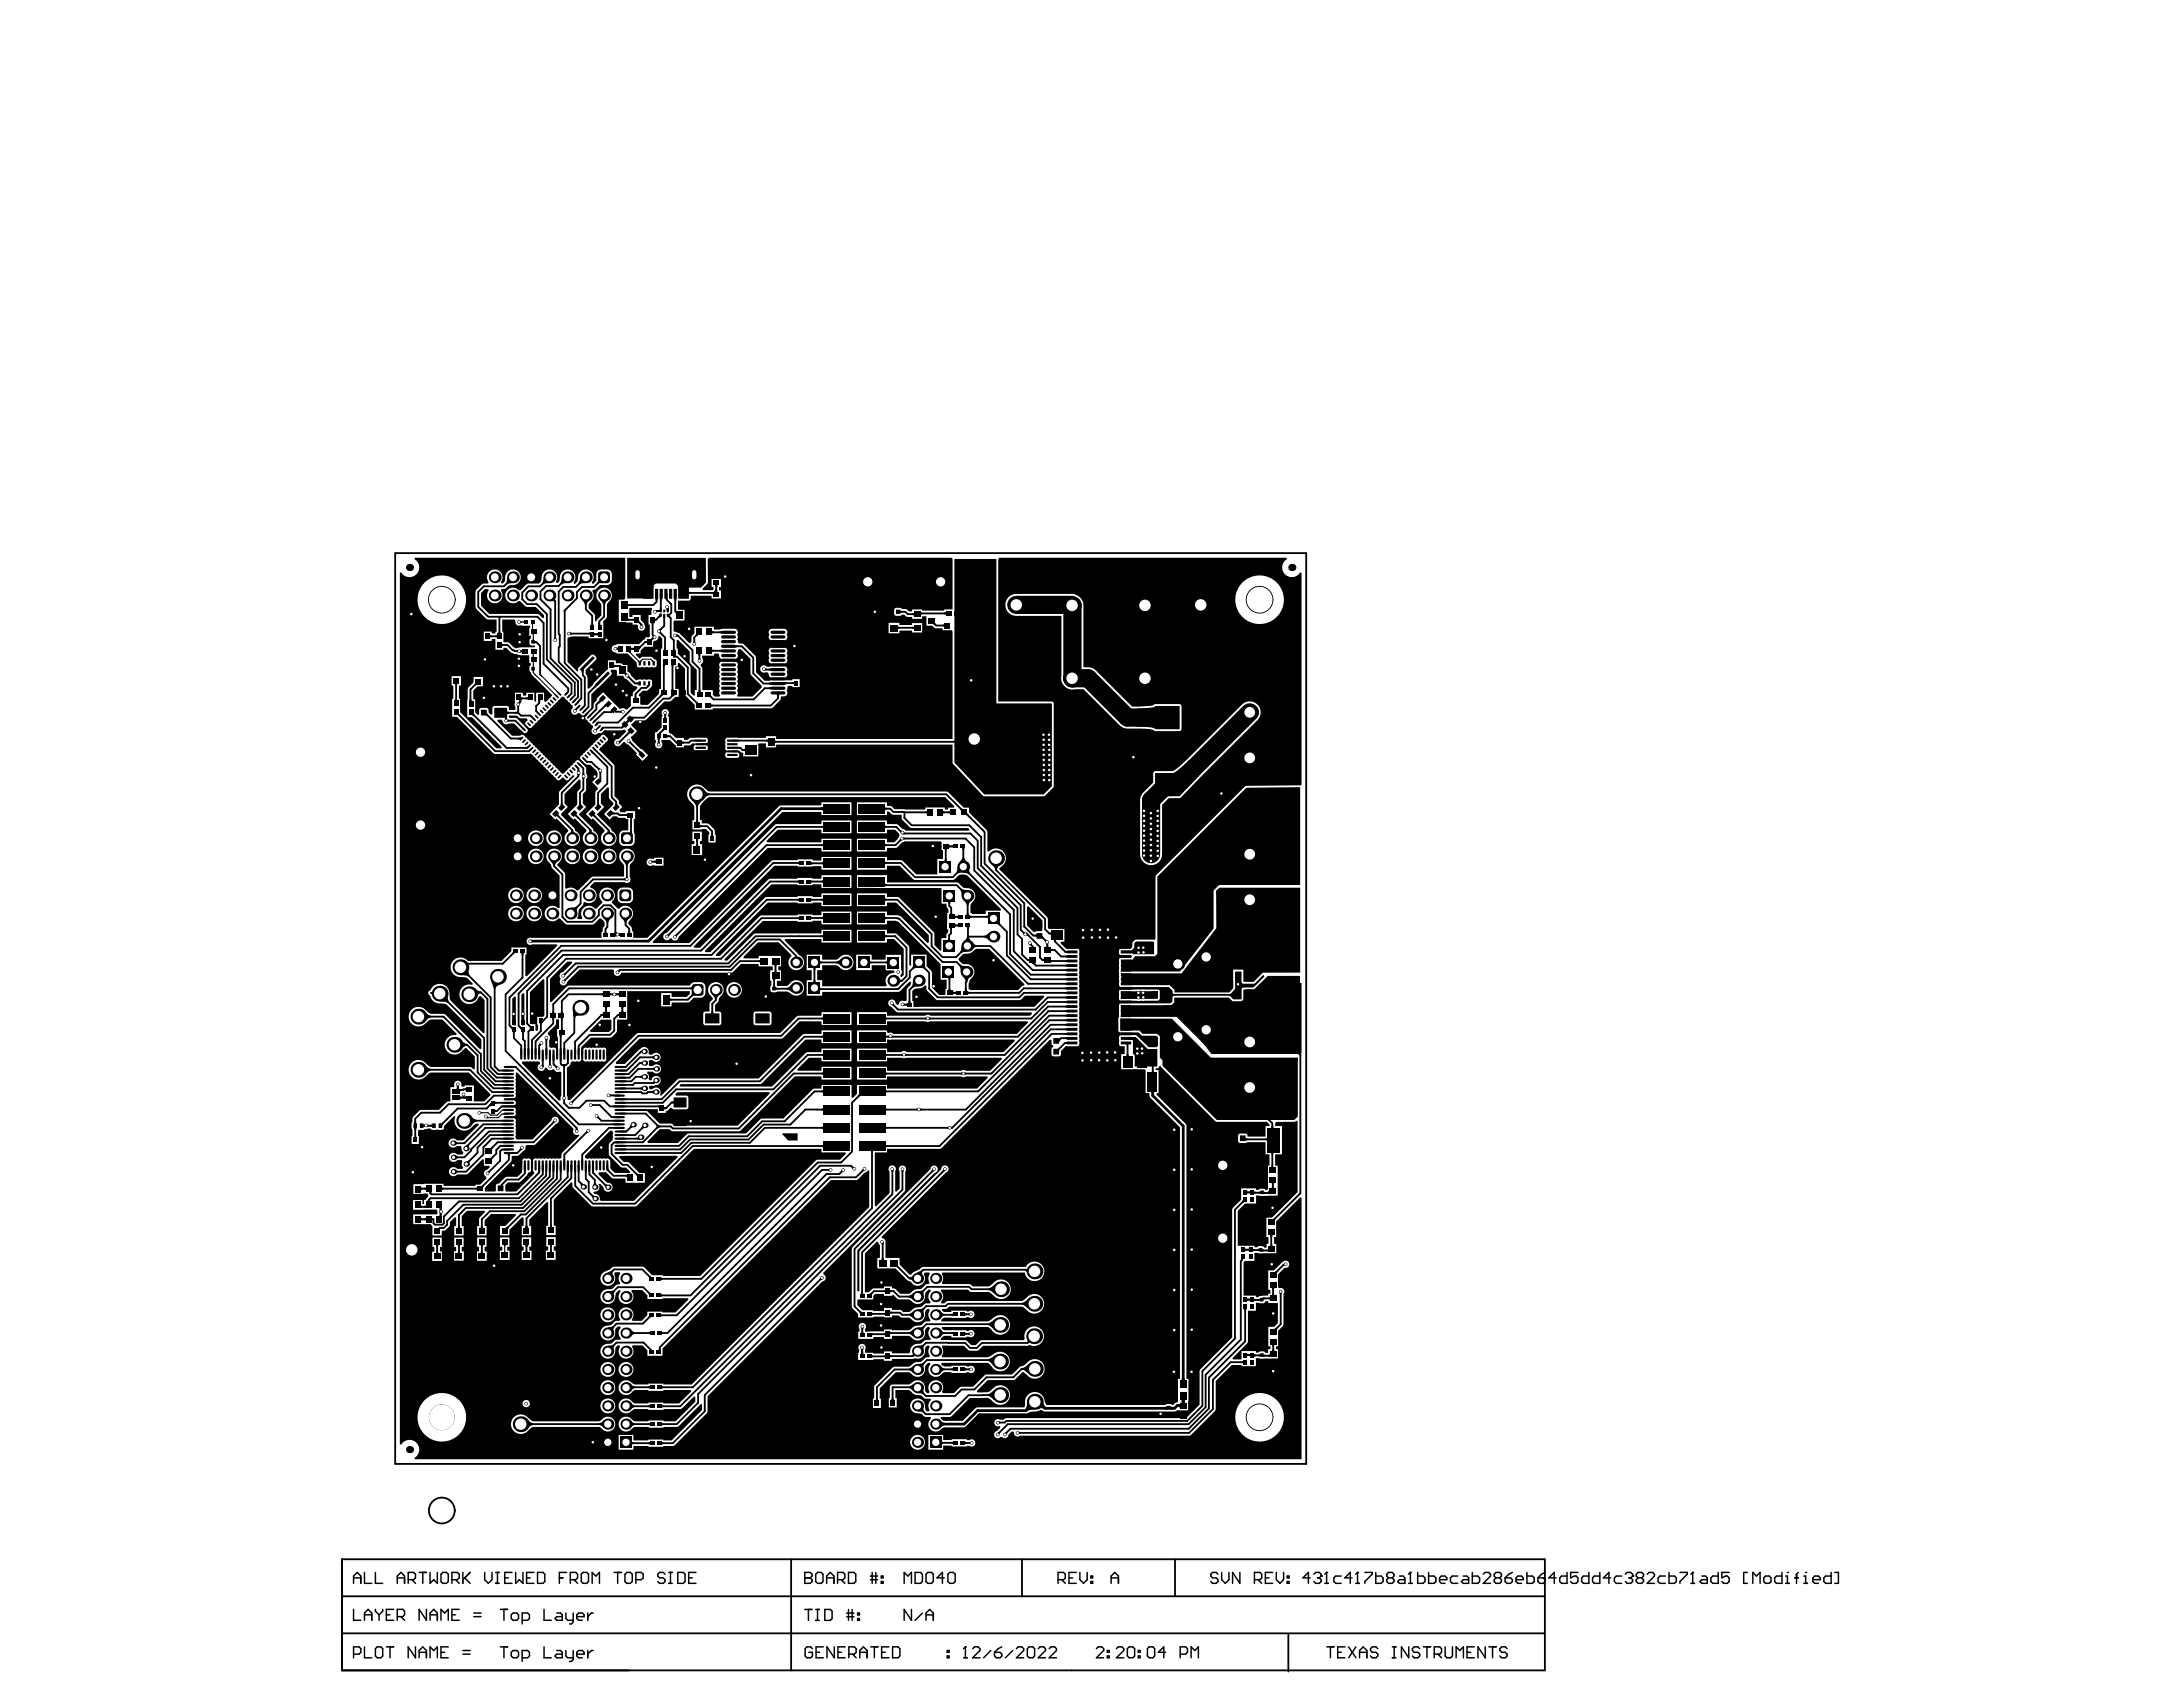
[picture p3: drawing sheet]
<svg xmlns="http://www.w3.org/2000/svg" width="279mm" height="216mm" viewBox="0 0 279 216" stroke-linecap="round" stroke-linejoin="round" font-family="sans-serif">
<g fill="none" stroke="#000" stroke-width=".23">
<path d="M50.6 70.8h116.6v116.5h-116.6zM64 78.9l-.1 .1v2.4h-1.5M65.7 73.9l-1.2 1.1h-2.6l-.7 .7v2l1.3 1.2h6.3l.8 .8v5.2l3.1 3.2v.4l-.2 .3M70.2 73.9l-1.1 1.1h-1.5l-.8 .8v.9l.7 .6h1.2l1.3 1.3v5.8l3.1 3.1v1.3l-.3 .3M70.3 76.2l.8 .7v5M72.6 73.9l-1.1 1.1h-1.6l-.7 .7v1l1.3 1.3v6.3l3.1 3.1v1.6l-.5 .4M74.9 73.9l-1.2 1.2h-1.6l-.6 .6v5.4l.1 .2v1.4l-.1 .1v1.9l2.5 2.5v2l-.6 .6M75 76.2v1.8l.8 .8M75 76.2h.1M75.8 78.8v1.5M77.2 73.9l-1.2 1.2h-1.5l-.7 .7v.8l-1.5 1.6v6.7l2.1 2.1v2.4l-.6 .7M77.3 76.2h.1"/>
<path d="M77.3 76.2v2.7l-.6 .6v.7M79.9 78.9l.4 .4h1.2l.6 .6v.4M81.6 73.6h4l.5 .5M84 76v1l-.4 .4h-3.7M84.4 73.6v.2l-.9 .8v.5l-.5 .6M84.6 78.7l-.6 .6h-.5v2l.3 .2-.7 .7h-.5l-.9 .8h-1.2M84.6 76v2.2h-.7l-.1 .1M85 78.7v1.4l-.7 .7 .8 .8v2M85.2 76l.1 .1v.6l.6 .6v1.1l-.4 .3 .3 .4v2.4l.4 .4v2.1h.4l1.4 1.4v3.4l1.5 1.5M85.4 77.7l.1 .5M86.1 73.6v.7h.5l.3 .3v.5l.8 .8h3.7l.3-.3M86.4 76v2.2l.5 .5"/>
<path d="M88.9 73.6v.4l-1.4 1.4v.3M91.7 74.6v1.5M92.8 73.8v2.3M112 78.3h.9v2l.1 .1M115 78.3h.9l.3 .3h1.2l.1-.1h3.9M119.2 79.5l.6 .6h1.4M122.5 78.5l.2 .2v1.4M137.1 77.4l.1 .1M58.4 87.2v2.8M58.4 91.1v.1l5 4.9h4.3l.2-.2M60.3 91.2l.2 .2h.1l4.2 4.3h2.7l.1-.1M61.1 87.3l-.9 .9v2"/>
<path d="M61.9 89.3h.1M61.9 91.1l.2 .2h.1l3.2 3.2h1.3M61.9 89.3v.7M62.1 84.4v1.2l-.2 .2h-.7M62.4 82.5h-.5l-1.4 1.4v.4l-1.4 1.4h-.7M63.9 82.6h1.1l.6 .6 .3 .1 1.2 .1M64.1 91.2h2.2l.4 .4h1.2l.5 .4M64.8 91.2v1h1.2l1.1 1.1M66.6 89.5v.3l-.3 .3v1l-.1 .1M67.9 89.3l-.2 .1h-1.3M68.2 82.1l.4 .1 .5 .5v3.6M69.1 88.1l-2.6 .1-.1 .1"/>
<path d="M69.1 89.3l-.1 .1v.6l-.4 .4v.6l.4 .4M72.5 88.8h.1M72.8 81.1l4 .1M73.8 98.1l.2 .3v.9l-2.1 2.2M74.1 90.4l-.5 .6M74.1 97.8l.6 .5v2.7l-.5 .5M74.4 97.4l1.3 1.3v.3l.4 .4-.6 .6v.5l.3 .3M74.6 85.6v.8l.2 .3v3.6l-.4 .4M74.7 97.1l.4 .4h.6l1.1 1.1v1.2l-.2 .2M75.1 91.4l-.5 .5M75.7 85.7l.6 .6M75.7 96.1l2 2.1v2.1l-1.2 1.2v1.8"/>
<path d="M76 95.8l2.3 2.3v3.9l.6 .6v.7M76.6 89.9h.1M76.8 87.2l-1.5 1.5v1.8l-.6 .6M77.1 89.4l-.8 .8v.6l-.9 .9M77.3 91.1l-1.3 1.3M77.3 93.7h1l.3 .3M77.8 90l-2.1 2M78.3 85.1l.1 .1h1v.4l.5 .5M78.8 83h.6M78.8 87.6l-.9 1M79.7 88.4h-.2l-.9 .9M79.7 91.1h-.9l-.2-.3-.3 .3h-1"/>
<path d="M79.9 86.1h.1M80 86.1l1.3 1.4h.6M80.2 89l-.8 .8v.3M80.5 94.8l1.7 1.8M80.5 81.9h.1M80.8 93.5l-1.6 1.5h-.1M81.5 83h.1M81.5 81.9h-3.9v1.4l.7 .6 .1 .2h1l.2 .2M81.9 92.4l-.5 .4M83.1 87.5v.2l-.4 .3h-.6l-.8 .8v.8M84.4 94.1l-.1 .1M85.1 84.7l-.1 .2v3.8l-1.9 1.9h-2.1l-1.9 1.9h-2.6l-.2 .2"/>
<path d="M85.1 94.2h.7l.8 .8h1.6l.2-.2h1.3M85.1 91.2v1M85.1 92.2h.1M85.2 93.1l-.9 .9v1.3M86.2 84.7h-.1v3.8l.2 .2v.1l-.6 .6h-.8l-2.4 2.4h-1.8v.2l-1.1 1.1h-2.4l-.2 .2M86.4 81.3h.3l1.9 1.9v1.5l.9 .9v3.2M86.7 85.5l-.1 .1v.7M86.9 80.2h1l.3 .3M87 96.1v.1M89.5 80.8v.2l-.7 .6 .1 .8M89.5 83.3v1.4M89.7 95.2h1.5l.5 .5-.9 .9h-1.1"/>
<path d="M90.8 80.8l.1 .1h2.3M90.8 83.3h2.4M91.2 96.2l-5.1-.1-2.1 2.1-.8-.8h-.3M93.2 84.5h1.7M93.2 82.7h1.7l1.5 1.5v2l1.3 1.3 4.2-.1M93.7 95.7h1.1l.2 .3h1.1M93.7 94.8h4.8l.2 .1h28.8l2 2v-.1M93.7 96.2h.8l.3 .3v1l.4 .4h1.8l1.7-1.7M96.1 97.9v1.3M97.8 85.7h1.8M99.6 82.1v.6h2M99.6 88.7v.7l-.9 .9h-8.1"/>
<path d="M99.6 85.1h1.6l.7 .6v.8h-.5l-.4 .4h-1.4M99.6 88.1h-1.7l-1.4 1.4h-5.2l-.7-.7M117.4 80.3l-3.1 .1M129.4 96.8h.1M129.5 96.8h.1M70.9 109.6v1.2l1.1 1.1v5.5l.6 .6h3.2l.8-.9v-.6l.7-.6h.8l.7 .6v2.8l.2 .3M71.1 104.1l2.1 2.1v1.1M71.9 101.5h.1M71.9 101.5v1.8M73.5 104.1l2.1 2.1v1.1M74.2 101.5h.1M74.2 101.5v1.8"/>
<path d="M75.8 104.1l2.1 2.2v1M77.7 117v1.6l-.2 .3v.8M78.1 104.1h1l.2 .2h1.4M79 119.6h.6M79 119.6l-.1 .1h-.5M80.1 117v1.4l.4 .5v.7M80.2 112.5h-4.3l-1.6 1.6v1.5l-1.3 1.3M80.2 109.6v2.9M80.5 119.6h.1M80.8 104.2v2.5l-.6 .6M81.8 103.4v.9M84.3 110.3h-1h-.1"/>
<path d="M89.2 107v1.8M91.1 108.2v1l-.9 .9h-4.6l-.2 .2M102.6 112.8h-4l-8.9 8.9h-17.8l-5.5 5.5v4.1l.5 .5M102.6 117.5h-5.1l-5.2 5.2h-19.8l-2.5 2.4v5l-.5 .5h-.3v1.4l-1.1 1.1v1.9M102.6 115.2h-4.5l-7 7h-19l-4.6 4.6v4.2l.6 .6M102.6 110.4h-3.6l-10.6 10.6h-16.6l-6.6 6.7v3.5l.5 .5M103.5 112.8h3.6M103.5 115.2h.1M103.5 115.2h3.6M103.5 110.4l3.6 .1M107.1 108.2h-9l-11.8 11.7M107.1 105.8h-7.7l-14 14.1"/>
<path d="M107.1 119.8h-10.4l-3.5 3.5h-19.5l-1.6 1.6M107.1 117.5h-3.6M111.6 115.2h3.2l4.4 4.3v1.6l1.4 1.4h1.8l1.4-1.4h2.9l4.9 4.8h5.9M111.6 108.2h3l.9-.9h8.1l1.1 1.1v3l5.1 5.1v5.2l2.4 2.5h5.3M111.6 105.8h3.1M111.6 103.5h2.3l.4 .4h1.4l.1 .8 .9 .9h7.4l1.5 1.5v3.7l5 5.1v3.1l.6 .6M111.6 110.5l3.7-.1 1.8 1.9h4.8l1.4-1.4M111.6 119.8h3M111.6 112.8l.5 .5h10.4l1.4 1.4v2.6h3.1M111.6 117.5h3.2M114.6 119.8l1.4 1.5v3.6l-.6 .6h-1.1M114.6 119.8h.1"/>
<path d="M114.7 105.8h.1M114.7 105.8l.9 .9h8.6l.9 .9v3.5l5.1 5.1v3.4l.6 .6v2l.7 .7h.7v.3l.4 .4h4.9M114.8 117.6h.3l5.5 5.5h1.8l1.3 1.3-.1 2.7h6.9l.5-.6h6.2M115.7 104h3.3M119.4 108.3h.7M119.8 117.3h1v1.1M120.3 104h.1M120.3 104h1.7M121.5 114.7v1.2l.2 .3v1.1h1.3M122.3 108.3h-1.2l-.1-.1v2.6v.1M122.3 108.2h.1M123 118.4h-1.3v1l-.2 .3v1.4"/>
<path d="M123 118.4h.1M123.2 108.2l.1 .1v2.7l6 6v5.1l2.6 2.6h5.6M123.4 104l-2.3-2.3h-31.9v3.9l.2 .1h1.1l.6 .7v.9M123.5 104l2.5 2.5v4l5.1 5.1v3l1.1 1.1h1l.8 .9v1h1l.8 .8h1.7M123.9 118.4v2.6M123.9 119.8l3.3 .1M127 117.1v.3l1.9 1.8v3.1l3 3h5.6M127.5 109.8v1.5l6.3 6.3v1.3l.5 .6h.7v1l1.4 1.3h1.1M127.5 109.8h.1M131.4 119.4l1.7 1.8v1.4l.3 .3h.6l.2 .1h3.3M132.2 117.6l.8 .8M135 118.1h1.5l1 1v2.1"/>
<path d="M147.2 119.6h-2l-.8 .9v.7h-1.4l-2 2.1v4.1M156.3 101.6l.8 .7M160 115.2h1.3l1.7 1.7v5.1h-2l-1.2 1.2v1.7M163.2 102.9l-3.2 3.3v3.1M53.3 130.7h.1M53.6 130.1h3.2l4.7 4.8v2.2l1.8 1.7h1.8M53.9 136.9h6.2l2.9 2.9h2.1M55.2 127.1h.2M56.3 127.2l5.7 5.7v4l1.4 1.5h1.7M58.2 133.7h1.6l1.3 1.4v2.2l2.1 2h1.9M58.4 139.6h.2M58.6 138.8h.1"/>
<path d="M58.6 138.8v.8M60 139.4l-1.3 .1-.1 .1M60.1 127.2l.2-.2h1.3l.8 .8v8.9l1.2 1.2h1.5M61.1 139.4h.1M61.2 139.4v1.2M63.3 125.1v11.4l.5 .5h1.3M65.1 136.5h.9l7.8 7.9v.4M65.7 131.7h.1M65.7 129.8v1M65.8 131.7v1.1l.9 1v1.2M66 121.7l-1.7 1.6h-4.4l-.5 .5h-.5l3.9 3.9v8.9l.9 .9h1.4M66.9 121.7v3.4l-2.2 2.2v7.2l9.4 9.4h5.2"/>
<path d="M66.9 131.8h.1M66.9 129.7v1.2M66.9 131.8v1.2l.3 .2v1.8M68.1 131.6h.1M68.1 131.6l-.5 .4v3M69.2 129.7h-1.1v1M69.3 133.5l-.3 .3v1.2M69.5 135v1.5l-.2 .1M69.9 132.8v2.2M70.4 135v1.6M70.8 132.2v.5l.5 .4v1.9M70.8 135v1.2l.6 .5"/>
<path d="M72.2 136.3v4.9l.6 .6h1.4l.9-.9h2.2l.8 .7h6.4l.2 .2h.6M73.5 129v3.2l-1.3 1.3v1.5M74.5 135v-.8l.5-.5 2.4 .1 .3 .3v.9M76.9 131.2h.7M77.6 128.5v1.4h-.6l-3.4 3.4v1.7v-.7M77.6 127.2h.1M79.3 139.8h2.7l.2 .1h.5l.2-.1h1.1M79.6 128.5v1.4h-.5l-.5 .5v1.5l-.5 .5h-2.6l-1.4 1.5v1.1M79.6 127.2h-6.8l-.9 .9v4.1l-.1 .1v3.8l.1 .2h.6l.2-.2v-1.1M79.6 131.2h.9M82.5 134.6h-.4l-2 1.9h-.8M82.5 137.8h-1.1l-.6 .6h-1.5"/>
<path d="M82.5 136.1h-.6l-1.4 1.4h-1.2M82.5 139.3h-3.2M83.9 127.9h-2.1l-.1 .2M84 139.8h.1M84 138.3l-.4 .3h-2.4l-.2 .2h-1.7M84 135.3h-2.1l-1.7 1.7h-.9M84 136.8h-2.3l-1.1 1.1h-1.3M85.3 127.9h2.7l1.3-1.2-.2-.2h-16.3l-2 2v2.5l-2.3 2.3v1.7M91.1 134.2h6.6M91.6 126.7v1.3l-.4 .5v2.3M94.3 134.2v1.9M97.8 124.9l.3 .3v1.3v.1l-.1 .9"/>
<path d="M97.8 123h-3.1l-1.1 1.1h-14.3l-.3 .3M98 127.5h.1M98.1 125.3h.1M99.3 123v1.9l-.2 .1v1.5M101.9 126.4l-.1 .1h-2.7M101.9 123.2v-.9l-2.1-2.1h-2.9l-3.5 3.5h-19.4l-1.9 1.9M104.2 123.2h.1M104.2 123.2v3.4h10.8l1.4-1.5v-.8l1.2-1.1 1.3 1.3v2l1.1 1.1h10.5l.5-.5h6.2M104.2 123.2h4M107.1 135h-3.7l-4.4 4.4h-12.5l-1.7 1.7h-5.5M107.1 132.7h-4.1l-5.7 5.7h-10.3l-2.3 2.3h-5.4M107.1 137.3l-5.5 .1-7 7h-8.5l-.2-.2h-1.6"/>
<path d="M107.1 139.7h-2.8l-3.9 3.8h-2.8l-2 1.9h-7.5l-1.2 1.2h-7.6M107.1 130.3h-4.9l-2.2 2.3h-18.3l-8.7 8.6M110.6 123.2h3.7M114.2 128.4l.7 .8h17.6M117.3 127.6v1M117.6 125.5l-1.2 1.2v1.9l-.9-.1M119.5 126.2l.7 .9h.4M121.4 124.4l.1 .1v2.6h1.2M131.8 120.7l.4 .4-.1 .5M132.5 129.2h.1M137.2 133.5h-.9l-1.1 1M137.2 132.9h-1.4l-.4 .4h-.2"/>
<path d="M137.5 132.3h-2.9l-14.4 14.4h-8.6v7.9l-22.9 22.9h-4.3M137.5 131.7h-3l-12.6 12.6h-10.3M137.5 130h-3.2l-7.4 7.4-15.3-.1M137.5 128.2h-3.4l-2.1 2.1h-20.4M137.5 130.6h-3.2l-9.1 9.1h-14.7l-1.4 1.4v6.3l-1.4 1.4h-3l-14.9 14.9h-5.5M137.5 131.2h-3l-10.9 10.8h-12M137.5 128.8h-3.4l-3.8 3.9h-18.7M137.5 129.4h-3.3l-5.6 5.6h-17M137.5 127.7h-3.4l-1.6 1.5M140.5 133.7v2.6l1.8 1.9h2.2l.2 .2M142.6 122.3l-1.6 1.7M142.8 126.6h-.5l-.7 .7"/>
<path d="M142.8 126.5h5.6l.8 .9-.9 .8h-6.7l-.9-.8M143 122.3l.1 .1h1.3M144.1 132.9l1 .1 1 1 .1 .8M144.1 133.5l.2 .2v2.2M144.4 132.3h1.1l1.1 1.1h1M144.4 127.1l3.1-.1 .2 .3-.3 .3-3 .1M144.4 127.7h.1M144.4 121.8l2 .1M145.7 135.9l-.1-.1v-1h1.9l.1-.1-.1 3.7M145.7 127.1h.1M146.2 134.2h-.6M147.2 121.1h-.7l-.2 .2h-.6"/>
<path d="M147.5 138.4h.1M149.2 127.3h9.1M158.3 127.3h.1M158.4 124.9h.1M158.5 124.9v2.4M159.5 127.3h3.6v5.9l-.1 .2M159.9 139.2v1.7l2.9 2.9v5.9M159.9 133.4h4.9l1.6 1.6v17.7l-3.7 3.7M52.2 152.2h.1M52.7 160l2.1 2 15.7-.1M53.1 144.1h.1M53.1 146.8h.8"/>
<path d="M53.5 156v.1M54 144.1h1.5M55.9 159v1.8M56.1 154.2l.3 .2v.5l.1 .2M56.4 155.1v.7l-.3 .2M58.4 140.5h1.6v.1M58.7 159v1.7M59.3 140.1l.1 .4M60 143.2l.2 .2h4.9M61.7 159l-.1 1.7M65.1 144.3h-3l-2.5 2.5v.5M65.1 147.1h-.9l-.2 .2v1.3l-1.6 1.6"/>
<path d="M65.1 140.7h1l.2 .3v1.6l-.3 .4h-.9M65.1 141.1h-1.9l-.1 .2h-.2l-.6 .6h-3.7l-2.2 2.2M65.1 140.2h-1.9l-1.1 1.1h-4.7l-1.1 1.1h-2.4l-.8 .8v2.7M65.1 146.6h-1l-.6 .6v.4l-.9 1M65.1 145.7h-2.1l-1.1 1.1v.9l-2.2 2.2h-1.7M65.1 145.3h-2.4l-1.6 1.6v.6l-1.4 1.5M65.1 144.8h-2.5l-2.3 2.3v.2l-.9 .8h-1.4M65.1 143.9h-3.2l-2.5 2.4h-1.4M65.3 152.1h.8l2-2v-1.8l-.3-.3h-.8l-.3 .3v.8h-1.5l-2.6 2.6v.4M66.3 141.5l-2.1 .1-.6 .6h-.5M66.8 146.9l-.6 .7h-1.1v.9l-3.6 3.6h-5.3M67.2 149.1v1.1l-.8 .8h-1.5l-.7 .6v.5"/>
<path d="M67.4 159v1.7M69 149.1v1l-2.8 2.7h-11l-.1-.1v-.4l-.2-.2-1.4 .1M69.5 149.1v1.2l-3.1 3h-11.3l-.2 .3v.6l-.3 .2h-.9l-.2-.2M69.9 149.1v1.4l-3.3 3.3h-7.9l-1.9 1.9v.9l-.2 .1h-.9l-.2-.1v-.6l-2 .1M69.9 149.1h.1M70.4 149.1v1.5l-3.6 3.6h-7.5l-2.1 2.1v.4l-.4 .4h-.5l-.4 .4M70.5 159v1.6M70.8 149.1v1.6l-3.9 3.9h-7.3l-.9 .9v2M71.1 143.4l-2.8 2.8h-4.6l-1.1 1.1M71.1 143.4h.1M71.3 149.1v1.7l-4.2 4.2h-4.4l-1 1v1.5M71.3 149.1h.1"/>
<path d="M71.8 149.1v1.9l-4.5 4.4h-.6l-2.1 2.1M72.7 149.1v1.6l-5.3 5.2v1.6M73.1 149.1v1.7l-2.6 2.6v4.1M74.1 149.1v2l.6 .6v.2M75 149.1v1.8l.3 .3v1.4l.9 .8M75.4 144.7l-3.2 3.1v1.3M75.4 149.1v1.2l.7 .7v.9M75.5 141.5h.1M75.6 141.4h1.1l1.6 1.6h1M75.9 149.1v1l1.9 1.8M76.3 142.8l.7 .6h2.3M77.7 149.1v.6l.8 .8h1.9l.3 .2"/>
<path d="M77.9 140.2h1.4M79.1 146.2h.1M79.3 144.3h-1.4l-3.4 3.5v1.3M79.3 142.1h3.7l.8 .8h1.7M79.3 142.5h3.3l1.7 1.7M81.2 143.8l-1 1h-.9M82 145.5l-.2 .2h-2.5M82.5 144l-1.2 1.3h-2M83.3 145.2l-1 1h-3.7l-.3 .3v1.2l1.4 1.4h.6l1.6 1.6M83.3 145.2h.1M84.3 144.2l-1 1M85.4 142.9l.5 .5 2.5 .1"/>
<path d="M87 141.1h-1l-.8 .7M104.6 142h.1M106.3 149.7h-1.1l-18.6 18.6h-2.3M107.1 146.7h-18.4l-7.4 7.3h-5.4l-2.3-2.2v-2.7M107.1 144.3h-9.2l-1.9 2h-7.5l-1.3 1.3h-7.9M107.1 142h-4l-1.9 1.9h-3.5l-1.9 1.9h-7.5l-1.2 1.3h-7.8M107.9 149.7l-.5 .6h-1.6l-20.4 20.3h-1M109.3 149.6l-.4-.4h-3.9l-16.6 16.6h-4.1M110.7 149.6l-1.1 1.1h-3.4l-21.8 21.7v.5l-.1 .2M112.9 158.9l.1 .1v2.7M114.2 149.6v3.2l-27.1 27.2h-2.7M115.6 149.7h-.1v2.6l-26.1 26.1v1.1l-2.8 2.8h-2.2"/>
<path d="M119.6 149.6l-10.2 10.2v7.4l.9 .9M120.9 149.6l-10.6 10.7v5.5M159.1 159.9l2.2 .1M159.1 145.8h3.8l.1 .1M159.3 153.5l-1.2 1.3v16.5l-4.2 4.2v4.4l-1.9 1.9h-23.2l-.2 .3h-.9M159.3 152.6l2.2 .1M161.5 153.4h1.2l.2 .3M162.6 152.4l-.3 .3h-.7M162.7 157.7v2.1l-.2 .2h-1.2M162.9 153.7v.8M162.9 151.1v1.3M55.9 160.8h.1"/>
<path d="M58.7 162h.1M64.6 160.6h.1M67.4 161.9h.1M70.5 161.9h.1M77.8 163.6v-.3l.8-.8h3.6l1.2 1.2M77.8 172.9l1.1-1.1h3.5l1 1v.3M80.1 179.9l3.4 .1M80.1 170.6h3.4M83.4 168.3l-1.1 1.1h-3.4l-1.1 1.2M83.4 165.8l-1.1-1.1h-3.2l-1.3 1.2M83.5 177.5l-3.4 .1M105.2 163.5l-15 15v2.1l-4.1 4.1h-1.7"/>
<path d="M110.3 169.8h.1M110.4 169.8v1.1M112.8 169.6h.8M112.8 166.9h.8M112.8 172.5h.8M112.8 172.5h.1M112.8 164.1h.8M114.4 161.7l2 1.9h1v-.4l.8-.7h13.1l1.1 1.1M119.8 170.6h2.4l.1 .1M120.3 175.2v.1M121.4 171.8v.1M122.3 175.2l-2.5 .1"/>
<path d="M122.3 168.2l-.1 .1h-2.4M123.2 175.2h1.1M123.2 170.7h.1M123.2 168.2h1M123.2 170.7h1M125.9 178.5l-.1 .1M127.8 174.2l-.2-.1h-9l-1.2 1.2h-2.9l-2.3 2.2v2.1M128 178.5l-4 .1-2.5 2.4h-3l-1.1-1.1M128 169.6l-.1-.1h-9.3l-1.2 1.1h-3.6l-.2 .1h-2.2l-.1 .2M128.1 165h-3.8l-.3-.3h-5.3l-1.3 1.2h-2.3l-.7-.7h-2.5l-.6 .6M132.4 171l-.9 .9h-5.8l-.7 .6h-.8l-.7-.6-5-.1-1.7 1.8h-5.5M132.4 166.9h-11.1l-.3 .3h-2.5l-1.1 1.1h-2l-.2-.3h-1.6l-.1 .1h-2.2"/>
<path d="M132.4 175.2h-1.6l-1.1 1.1h-3.4l-1.6 1.5h-1.6l-.9 .9h-3.7l-1.1-1.2h-3.2l.1 2M159.1 160.9l-.1 .1v.3l-.2 .1v10l-4.5 4.5v4.2l-2.2 2.2h-23.1l-1.3 1.2M159.4 174.3h-1.9l-2.3 2.3v3.7l-3 3.1h-22M159.4 167.2v4.5l-4.7 4.6v4l-2.6 2.5h-22.8l-.7 .8M161.3 160.8h1.2l.3 .3v.7M161.3 160h.1M161.5 167.2h1.2l.2 .2v.7M161.5 174.2l1.2 .1 .2 .2v.9M162.8 161.8h.1M162.9 173.3l-.2 .2-3.3-.1M162.9 164.5v1.7h-1.2l-.2 .2-2.1-.1M162.9 163.2h.1"/>
<path d="M163 171.7v1.5M163.9 165.3v4.2l-.9 .9M164.5 161.8h-.2l-1.3 1.4M43.8 199.6h153.9v14.2h-153.9zM66.7 182.3h11.1M66.7 182.3h-.1M75.9 184.6h1.9M80.1 182.3h3.4M80.1 184.6l.1 .1h3.3M101.3 199.6v14.2M112.2 180.7l.1-.1h3.5l2.9 2.9h4.1l2.5-2.5h23l.2-.1M117.4 182.3h.1"/>
<path d="M119.8 184.6l2.5 .1M123.2 184.7h.1M123.3 184.7h1.1M127.7 182.1h.1M130.8 199.6v4.7M148.5 181h1.9l.2 .2h.8M150.4 199.6v4.7M43.8 204.3h153.9M43.8 209h153.9M164.9 209.2v4.7"/>
<circle cx="56.5" cy="76.8" r="1.65"/>
<circle cx="161.2" cy="76.8" r="1.65"/>
<circle cx="56.5" cy="193.3" r="1.65"/>
<circle cx="161.2" cy="181.4" r="1.65"/>
</g>
<g fill="none" stroke="#000" stroke-width=".19">
<path d="M45.3 201.9h.9M45.3 211.7h.7l.2-.2v-.5l-.2-.2h-.7v1.4M45.3 202.6v-.9l.4-.5 .5 .5v.9M45.3 206v1.4h.9M46.7 201.2v1.4h.9M46.7 210.8v1.4h.9M46.7 207.4v-1l.4-.4 .5 .4v1M46.7 206.7h.9M48 201.2v1.4h1M48 211l.3-.2h.4l.3 .2v.9l-.3 .3h-.4l-.3-.3zM48 206v.2l.5 .5M48.5 206.7v.7"/>
<path d="M49 206v.2l-.5 .5M49.4 210.8h1M49.4 206.7h.5M49.9 210.8v1.4M50.4 206h-1v1.4h1M50.8 201.9h1M50.8 202.6v-.9l.5-.5 .5 .5v.9M50.8 206.9h.7l.3-.2v-.5l-.3-.2h-.7v1.4M51.3 206.9l.5 .5M52.2 202.2h.7l.3-.3v-.4l-.3-.3h-.7v1.4M52.7 202.2l.5 .4M53.2 210.8v1.4l-1-1.4v1.4"/>
<path d="M53.6 201.2h1M53.6 211.5h1M53.6 212.2v-1l.5-.4 .5 .4v1M54.1 201.2v1.4M54.6 206v1.4l-1-1.4v1.4M55 201.2v1.4l.5-.4 .5 .4v-1.4M55 207.4v-1l.5-.4 .5 .4v1M55 212.2v-1.4l.5 .4 .5-.4v1.4M55 206.7h1M56.4 201.5l.3-.3h.4l.3 .3v.9l-.3 .2h-.4l-.3-.2zM56.4 211.5h.5M56.4 207.4v-1.4l.5 .4 .5-.4v1.4"/>
<path d="M57.4 210.8h-1v1.4h1M57.8 202.2h.7l.3-.3v-.4l-.3-.3h-.7v1.4M57.8 206.7h.5M58.3 202.2l.5 .4M58.8 206h-1v1.4h1M59.2 211.2h1M59.2 211.7h1M59.2 201.2v1.4M59.5 201.9l.7 .7M60.2 201.2l-1 1M60.6 206.9h1M60.6 206.4h1"/>
<path d="M62 201.2v1l.5 .4 .5-.4v-1M63.4 201.2h.5M63.4 202.6h.5M63.7 201.2v1.4M64 210.8h1M64 206h1M64.5 206v1.4M64.5 210.8v1.4M64.6 201.9h.5M65.4 211.5l.3-.3h.4l.3 .3v.4l-.3 .3h-.4l-.3-.3zM65.4 206.7l.3-.3h.4l.3 .3v.4l-.3 .3h-.4l-.3-.3zM65.5 201.2h-.9v1.4h.9"/>
<path d="M66 201.2v1.4l.5-.4 .4 .4v-1.4M66.8 212.2h.7l.3-.3v-.4l-.3-.3h-.7v1.4M66.8 207.4h.7l.3-.3v-.4l-.3-.3h-.7v1.4M67.4 201.9h.5M68.3 201.2h-.9v1.4h.9M68.8 201.2h.7l.2 .3v.9l-.2 .2h-.7zM69.6 210.8v1.4h1M69.6 206v1.4h1M71.3 211.2h.4l.3 .3v.7h-.7l-.3-.3 .3-.2h.7M71.3 206.4h.4l.3 .3v.7h-.7l-.3-.3 .3-.2h.7M71.6 201.9h.5M72.4 211.2v.7l.3 .3h.7"/>
<path d="M72.4 206.4v.7l.3 .3h.7M72.5 201.2h-.9v1.4M73 202.2h.7l.2-.3v-.4l-.2-.3h-.7v1.4M73.4 206.4v1.2l-.3 .2h-.2M73.4 211.2v1.2l-.3 .2h-.2M73.5 202.2l.4 .4M73.8 211.7h1v-.2l-.3-.3h-.4l-.3 .3v.4l.3 .3h.4M73.8 206.9h1v-.2l-.3-.3h-.4l-.3 .3v.4l.3 .3h.4M74.4 201.5l.2-.3h.5l.2 .3v.9l-.2 .2h-.5l-.2-.2zM75.2 206.4v1M75.2 211.2v1M75.8 202.6v-1.4l.5 .5 .4-.5v1.4"/>
<path d="M75.9 211.2h-.2l-.5 .5M75.9 206.4h-.2l-.5 .5M78.6 201.2h.9M79.1 201.2v1.4M80 201.5l.2-.3h.5l.2 .3v.9l-.2 .2h-.5l-.2-.2zM81.4 202.2h.7l.2-.3v-.4l-.2-.3h-.7v1.4M85.1 201.5l-.2-.3h-.5l-.2 .3v.2l.2 .2h.5l.2 .3v.2l-.2 .2h-.5l-.2-.2M85.6 201.2h.4M85.6 202.6h.4M85.8 201.2v1.4M86.7 201.2h.7l.3 .3v.9l-.3 .2h-.7zM88.1 201.9h.5"/>
<path d="M89.1 201.2h-1v1.4h1M103 201.9h.1M103 201.9h.7M103 201.2h.7l.2 .3v.2l-.2 .2 .2 .3v.2l-.2 .2h-.7zM103 206h.9M103.5 206v1.4M104 211l-.3-.2h-.4l-.3 .2v.9l.3 .3h.4l.3-.3v-.4h-.5M104.4 201.5l.2-.3h.5l.2 .3v.9l-.2 .2h-.5l-.2-.2zM104.4 207.4h.5M104.4 206h.5M104.4 211.5h.5M104.6 206v1.4"/>
<path d="M105.4 210.8h-1v1.4h1M105.6 206h.7l.2 .2v.9l-.2 .3h-.7zM105.8 201.9h.9M105.8 202.6v-.9l.5-.5 .4 .5v.9M106.8 210.8v1.4l-1-1.4v1.4M107.2 202.2h.7l.2-.3v-.4l-.2-.3h-.7v1.4M107.2 211.5h.5M107.7 202.2l.4 .4M108.2 210.8h-1v1.4h1M108.4 206.9h.9M108.4 206.4h.9M108.6 201.2h.7l.2 .3v.9l-.2 .2h-.7z"/>
<path d="M108.6 206v1.4M108.6 211.7h.7l.3-.2v-.5l-.3-.2h-.7v1.4M109.1 206v1.4M109.1 211.7l.5 .5M109.8 207.1h.2v.3h-.2zM109.8 206.4h.2v.3h-.2zM110 211.5h1M110 212.2v-1l.5-.4 .5 .4v1M111.4 201.7h.9M111.4 202.2h.9M111.4 210.8h1M111.6 201.2v1.4"/>
<path d="M111.9 210.8v1.4M112.1 201.2v1.4M112.8 201.7h.2v.2h-.2zM112.8 202.4h.2v.2h-.2zM112.8 211.5h.5M113.8 210.8h-1v1.4h1M114.2 210.8h.7l.3 .2v.9l-.3 .3h-.7zM115.7 202.6v-1.4l.5 .5 .5-.5v1.4M116.7 206v1.4l-1-1.4v1.4M117.1 201.2h.7l.3 .3v.9l-.3 .2h-.7zM118.1 206.4l-1 1M118.5 201.5l.3-.3h.4l.3 .3v.9l-.3 .2h-.4l-.3-.2z"/>
<path d="M118.5 207.4v-1l.5-.4 .5 .4v1M118.5 206.7h1M120.9 201.9h-1l.7-.7v1.4M121.2 211.9h.3v.3h-.3zM121.2 211.2h.3v.3h-.3zM121.3 201.5l.3-.3h.4l.3 .3v.9l-.3 .2h-.4l-.3-.2zM123.3 212.2h.5M123.6 210.8h.1M123.6 210.8v1.4M123.6 210.8l-.3 .2M124.5 211l.2-.2h.5l.2 .2v.2l-.9 1h.9M126.8 211.2l-.9 1"/>
<path d="M127.3 211.5h.7l.2 .2v.2l-.2 .3h-.5l-.2-.3zM128.2 210.8l-.4 .2-.5 .5M129.6 211.2l-.9 1M130.1 211l.2-.2h.5l.2 .2v.2l-.9 1h.9M131.5 211l.2-.2h.5l.2 .2v.9l-.2 .3h-.5l-.2-.3zM132.9 211l.2-.2h.5l.2 .2v.2l-.9 1h.9M134.3 211l.2-.2h.5l.2 .2v.2l-.9 1h.9M135.4 202.2h.7l.3-.3v-.4l-.3-.3h-.7v1.4M135.9 202.2l.5 .4M136.8 201.9h.5M137.7 201.2h-.9v1.4h.9M138.2 201.2v1l.5 .4 .4-.4v-1"/>
<path d="M139.6 201.7h.2v.2h-.2zM139.6 202.4h.2v.2h-.2zM140.3 211l.3-.2h.4l.3 .2v.2l-1 1h1M141.7 211.9h.3v.3h-.3zM141.7 211.2h.3v.3h-.3zM142.2 201.9h.9M142.2 202.6v-.9l.5-.5 .4 .5v.9M142.9 211l.2-.2h.5l.2 .2v.2l-.9 1h.9M144.3 211l.2-.2h.5l.2 .2v.9l-.2 .3h-.5l-.2-.3zM145.7 211.9h.2v.3h-.2zM145.7 211.2h.2v.3h-.2zM146.9 211l.2-.2h.5l.2 .2v.9l-.2 .3h-.5l-.2-.3z"/>
<path d="M149.2 211.5h-.9l.7-.7v1.4M151.1 211.7h.6l.3-.2v-.5l-.3-.2h-.6v1.4M152.4 212.2v-1.4l.5 .4 .5-.4v1.4M155.9 201.5l-.2-.3h-.5l-.2 .3v.2l.2 .2h.5l.2 .3v.2l-.2 .2h-.5l-.2-.2M156.4 201.2v1l.4 .4 .5-.4v-1M158.7 201.2v1.4l-.9-1.4v1.4M160.6 202.2h.7l.2-.3v-.4l-.2-.3h-.7v1.4M161 202.2l.5 .4M162 201.9h.4M162.9 201.2h-.9v1.4h.9M163.4 201.2v1l.4 .4 .5-.4v-1M164.8 201.7h.2v.2h-.2z"/>
<path d="M164.8 202.4h.2v.2h-.2zM167.7 201.9h-.9l.7-.7v1.4M168.2 201.5l.2-.3h.5l.2 .3v.2M168.6 201.9h.3M168.9 201.9l.2 .3v.2l-.2 .2h-.5l-.2-.2M169.1 201.7h.1M169.1 201.7l-.2 .2M169.6 202.6h.4M169.8 201.2h.1M169.8 201.2v1.4M169.8 201.2l-.2 .3M169.8 210.8h.9"/>
<path d="M170.3 210.8v1.4M171.2 211.5h.5M171.7 201.7h-.7l-.3 .2v.5l.3 .2h.7M172.1 210.8h-.9v1.4h.9M172.6 210.8l.9 1.4M173.1 201.9h-1l.7-.7v1.4M173.5 202.6h.5M173.5 210.8l-.9 1.4M173.8 201.2h.1M173.8 201.2v1.4M173.8 201.2l-.3 .3M174 211.5h.9"/>
<path d="M174 212.2v-1l.5-.4 .4 .4v1M174.7 201.2h.9v.3l-.9 .9v.2M176.1 201.2v1.4h.7l.2-.2v-.5l-.2-.2h-.7M176.3 211l-.2-.2h-.5l-.2 .2v.2l.2 .3h.5l.2 .2v.2l-.2 .3h-.5l-.2-.3M177.7 201.9h.5M177.7 201.9l-.2-.2v-.2l.2-.3h.5l.2 .3v.2l-.2 .2M177.7 201.9l-.2 .3v.2l.2 .2h.5l.2-.2v-.2l-.2-.3M178.2 210.8h.5M178.2 212.2h.5M178.4 210.8v1.4M179.1 201.7h.5l.2 .2v.7h-.7l-.2-.2 .2-.2h.7M180.3 202.6h.4"/>
<path d="M180.3 210.8v1.4l-.9-1.4v1.4M180.5 201.2h.1M180.5 201.2v1.4M180.5 201.2l-.2 .3M181.4 201.2v1.4h.7l.3-.2v-.5l-.3-.2h-.7M181.7 211l-.2-.2h-.5l-.2 .2v.2l.2 .3h.5l.2 .2v.2l-.2 .3h-.5l-.2-.3M182.2 210.8h.9M182.6 210.8v1.4M182.8 201.2v1.4h.7l.3-.2v-.5l-.3-.2h-.7M183.6 211.7h.7l.2-.2v-.5l-.2-.2h-.7v1.4M184 211.7l.5 .5M184.2 202.2h1v-.3l-.3-.2h-.4l-.3 .2v.5l.3 .2h.4"/>
<path d="M185 210.8v1.1l.2 .3h.5l.2-.3v-1.1M186.4 212.2v-1.4l.4 .4 .5-.4v1.4M186.6 201.7h-.7l-.3 .2v.5l.3 .2h.7M187.3 201.7h.4l.3 .2v.7h-.7l-.3-.2 .3-.2h.7M187.8 211.5h.4M188.4 201.2v1.4h.7l.3-.2v-.5l-.3-.2h-.7M188.7 210.8h-.9v1.4h.9M189.8 201.5l.3-.3h.4l.3 .3v.2l-1 .9h1M190.1 210.8v1.4l-.9-1.4v1.4M190.6 210.8h.9M191 210.8v1.4M191.5 201.9h.4"/>
<path d="M191.5 201.9l-.3-.2v-.2l.3-.3h.4l.3 .3v.2l-.3 .2M191.5 201.9l-.3 .3v.2l.3 .2h.4l.3-.2v-.2l-.3-.3M192.6 201.9h.7l.3 .3v.2l-.3 .2h-.4l-.3-.2zM192.9 211l-.2-.2h-.5l-.2 .2v.2l.2 .3h.5l.2 .2v.2l-.2 .3h-.5l-.2-.3M193.6 201.2l-.5 .3-.5 .4M194 202.2h1v-.3l-.3-.2h-.4l-.3 .2v.5l.3 .2h.4M195.4 201.2v1.4h.7l.3-.2v-.5l-.3-.2h-.7M196.8 201.9h.7l.3 .3v.2l-.3 .2h-.4l-.3-.2zM197.8 201.2l-.5 .3-.5 .4M199.2 201.9h-1l.7-.7v1.4M200.6 201.2v1.4h-.7l-.3-.2v-.5l.3-.2h.7M202 201.2h-1v.7l.5-.2h.2l.3 .2v.5l-.3 .2h-.4l-.3-.2"/>
<path d="M203.4 201.2v1.4h-.7l-.3-.2v-.5l.3-.2h.7M204.8 201.2v1.4h-.7l-.3-.2v-.5l.3-.2h.7M206.2 201.9h-1l.7-.7v1.4M207.6 201.7h-.7l-.3 .2v.5l.3 .2h.7M208 201.5l.3-.3h.4l.3 .3v.2M208.5 201.9h.2M208.7 201.9l.3 .3v.2l-.3 .2h-.4l-.3-.2M209 201.7h.1M209 201.7l-.3 .2M209.7 201.9h.4M209.7 201.9l-.3-.2v-.2l.3-.3h.4l.3 .3v.2l-.3 .2M209.7 201.9l-.3 .3v.2l.3 .2h.4l.3-.2v-.2l-.3-.3"/>
<path d="M210.8 201.5l.3-.3h.4l.3 .3v.2l-1 .9h1M213.2 201.7h-.7l-.3 .2v.5l.3 .2h.7M213.6 201.2v1.4h.7l.2-.2v-.5l-.2-.2h-.7M215 201.2h.9v.3l-.9 .9v.2M216.4 202.6h.5M216.6 201.2h.1M216.6 201.2v1.4M216.6 201.2l-.2 .3M217.8 201.7h.5l.2 .2v.7h-.7l-.2-.2 .2-.2h.7M219.9 201.2v1.4h-.7l-.2-.2v-.5l.2-.2h.7M221.3 201.2h-.9v.7l.4-.2h.3l.2 .2v.5l-.2 .2h-.5l-.2-.2M223.6 201.2h-.4v1.4h.4"/>
<path d="M224.3 202.6v-1.4l.5 .5 .5-.5v1.4M225.7 201.9l.3-.2h.4l.3 .2v.5l-.3 .2h-.4l-.3-.2zM228.1 201.2v1.4h-.7l-.3-.2v-.5l.3-.2h.7M228.5 202.6h.5M228.5 201.7h.3v.9M228.8 201.2h.1M229.7 201.9h.5M230.2 201.2l-.3 .3v1.1M230.9 202.6h.4M230.9 201.7h.2v.9M231.1 201.2h.1M232 202.2h1v-.3l-.3-.2h-.4l-.3 .2v.5l.3 .2h.4"/>
<path d="M234.4 201.2v1.4h-.7l-.3-.2v-.5l.3-.2h.7M234.8 201.2h.5v1.4h-.5"/>
</g>
<g fill="#000">
<path d="M64.9 73.9l.7 .7-.4 .1-.3 .1-.2-.2 .2-.2zM64.3 79.3h1.6l.1 .2a.46 .46 0 0 0 .1 .5 .46 .46 0 0 0 .6 0l.1 .1h1v.2h-.1v1.1h.2v.3l-.1 .1v.6l.1 .2 .6 .1-.1 .1h-1.8a.85 .85 0 0 1-.8 .1l-.7-.7h-.7v-1.4h-.1zM66.6 79.4l.2 .1v.2l-.2 .1zM66.9 79.5h.2v.2h-.2zM68 79.8h.3l-.1 .2h-.1zM69.6 73.9l.7 .7-.5 .1-.3 .1-.1-.2 .1-.3zM70.6 76.9l.4-.4v.2l.1 .2-.1 .1-.2-.1zM71.9 73.9l.7 .7-.5 .1-.2 .1-.2-.2 .1-.3zM74.2 73.9l.8 .7-.5 .1-.3 .1-.2-.2 .2-.3zM74.4 76.7l1.1 .1-.3 .3-.1 .3h-.2l-.1-.3zM75.7 79.7h.2l.1 .3h-.4zM76.6 74.3l.3 .3-.3 .1-.2-.1z"/>
<path d="M76.6 79.7h.2l.1 .3h-.4zM76.8 76.8l1-.1-.3 .4-.1 .3h-.2l-.1-.3zM80.3 71.4h10l.1 3.2-.7 .6h-1.6v1.3h-1.3v-1.5l-.3-.3h-2.5l-.4 .3v1.6h-3.3zM80.3 77.2l.2 .1v.3l-.2 .1zM80.3 79.1l.2 .1v.2h-.2zM81 79.2l.2-.1v.5l-.2-.2zM81.8 79.3l.1 .3v.3l-.4-.2zM82.2 73.3l.3 .1v.3l-.3 .1zM83.3 79.7h.5l-.2 .2h-.2zM83.5 73.4l.2-.1v.5l-.2-.1zM83.7 74.1l.4 .3-.4 .2-.1-.2zM83.8 76.6h.4v.3h-.3z"/>
<path d="M83.8 79.2h.2v.2l-.2 .1zM83.9 78.1h.3v.2l-.2 .1zM84.4 78.6l.2 .3-.2 .2-.1-.2zM84.4 76.6h.4l-.1 .3h-.2zM84.5 77.8h.2v.3h-.3zM84.9 78.9h.2v.2h-.2zM85.2 73.4l.3-.1v.5l-.3-.1zM85 73.3l.2 .1v.3l-.2 .1zM85.3 77.9l.3-.1v.2l-.3 .1zM85.3 77.8h.3v.2l-.3 .1zM85.6 78.6l.2 .3-.1 .2-.3-.2zM86.2 76.6h.4l-.1 .3h-.2z"/>
<path d="M86.5 78.1l.2 .2-.2 .2-.2-.2zM86.4 74.4l.3-.3 .2 .3-.2 .2zM88.3 74.2l.4 .3-.3 .1-.2-.1zM87.8 74.7l.4-.2 .1 .2-.1 .3zM88.2 75.7l.2 .1v.2l-.2 .1zM91.1 75.8h.2v.3l-.2-.1zM91.6 75.3l.2 .3-.2 .5-.2-.4zM91.4 74.9h.5l-.1 .2h-.2zM91.6 75.6l.2 .2h-.5zM91.6 75.6h.2l.1 .2h-.4zM92.6 73.9l.3 .1v.1h-.2zM92.5 74.9h.5l-.1 .2h-.2z"/>
<path d="M92.7 74.1h.2l.1 .2h-.5zM92.7 75.6h.2l.1 .2h-.5zM112.1 78.1l.2 .1v.2l-.2 .1zM112.4 78.2l.3-.1v.4l-.3-.1zM112.7 78.6h.5l-.2 .2h-.2zM112.8 79.7h.2l.2 .2h-.5zM115.2 78.1l.3 .1v.2l-.3 .1zM116.7 78.5l.3-.1v.4l-.3-.1zM117.8 78.3l.2 .1v.2l-.2 .1zM119.3 79.8l.3-.2 .2 .3-.2 .1zM120.6 79.9l.3-.1v.5l-.3-.1zM120.8 78.4l.3-.1v.4l-.3-.1z"/>
<path d="M122.5 78.8h.4l-.1 .2h-.2zM122.6 79.5h.2l.1 .2h-.4zM122.2 71.5h5.3v18.5h7.1v10.6l-1 1.1h-7.6l-3.8-4.1zM58.1 87.5h.5l-.1 .2h-.2zM58.3 89.4h.2l.1 .3h-.5zM58.6 91.1l.3 .4-.2 .2-.3-.2zM58.8 85.4l.2 .1v.3l-.2 .1zM60.1 89.5h.2l.1 .2h-.4zM60.6 91.1l.2 .4-.1 .2-.4-.2zM60.8 87.3l.4 .3-.4 .2-.1-.2zM61.6 85.5l.2 .2v.2l-.2 .1zM61.8 89.5h.3l-.1 .2h-.2z"/>
<path d="M61.9 82.4l.3-.1v.5l-.3-.2zM61.9 84.6h.3v.1h-.3zM61.8 89.3h.2l.1 .2h-.3zM62.3 91.1l.2 .3-.1 .3-.3-.1zM62.7 81.2l.2 .1v.2l-.2 .2zM63.4 81.3l.2-.1v.5l-.2-.2zM63.8 80.9h.2l.2 .2h-.5zM64.2 82.3l.2 .1v.3l-.2 .1zM64.5 91.9h.4v.2h-.3zM64.6 91.9h.3v.2h-.3zM64.9 92.1h.2v.2l-.2 .1zM64.9 91l.2 .1v.2l-.2 .2z"/>
<path d="M66.1 83.2h.2v.3l-.2-.1zM66.2 90.3h.3l-.1 .2h-.2zM66.5 94.4l.3-.1-.3 .4-.2-.1zM66.4 89.6h.3v.2h-.2zM66.3 89.9l.1-.1 .2 .2-.1 .1zM66.6 83.2l.3-.1v.5l-.3-.1zM66.6 83.2h.2v.3h-.2zM66.7 88l.2 .1v.2l-.2 .1zM66.7 89.1l.2 .2v.2l-.2 .1zM67.4 88.1l.2-.1v.4l-.2-.1zM67.4 89.3l.2-.2v.5l-.2-.1zM68.1 81.1h.3l-.1 .2h-.1z"/>
<path d="M68.1 84.6h.3l-.1 .2h-.1zM68.1 83.6h.3l-.1 .2h-.1zM68.1 85.8h.3l-.1 .2h-.1zM68.1 80.4h.1l.1 .2h-.3zM68.2 81.8h.1l.1 .1h-.3zM68.2 83.9h.1l.1 .2h-.3zM68.2 85.2h.1l.1 .2h-.3zM68.1 88l.3 .1v.2l-.3 .1zM68.6 88.1l.3-.1v.4l-.3-.1zM68.5 82l.1 .1v.2l-.2 .1zM68.9 89.6h.3l-.1 .2h-.2zM69.1 86.5l.2-.2 .1 .2-.1 .1z"/>
<path d="M70.9 88.9l.1-.1 .2 .1-.2 .1zM70.9 81.6h.3v.2h-.3zM71.3 88.6l.1-.1 .1 .1-.1 .1zM73 80.9l.1 .1v.2l-.1 .1zM73.5 90.8l.2-.1 .2 .1-.1 .2zM73.9 99l.3 .1-.1 .1h-.2zM73.9 98.6h.2l.1 .1-.3 .1zM74.4 85.9l.4-.4-.1 .4-.2 .2zM74.5 99.5h.3v.2h-.3zM74.5 99h.3v.2h-.3zM74.6 91.7l.1-.1 .2 .1-.1 .2zM75.3 81l.3-.1v.4l-.3-.1z"/>
<path d="M75.9 99.4l.2 .2-.2 .1-.1-.2zM75.7 85.8l.1-.2 .3 .1-.4 .4zM75.7 85.9l.2-.2 .1 .1-.2 .2zM75.8 99.2l.1-.1h.2l-.2 .3zM76.1 87.6l.3 .3-.2 .1-.2-.2zM76.2 86l.2 .1-.2 .3-.1-.2zM76 86.3l.3-.3 .1 .2-.2 .2zM76 80.9l.3 .2v.2l-.3 .1zM76.3 81.1l.2-.2v.5l-.2-.1zM76.4 93.1l.2 .2-.2 .1-.1-.1zM76.2 93.3l.2-.1 .1 .1-.1 .2zM76.7 89.5l.3 .3-.2 .1-.2-.2z"/>
<path d="M76.5 98.4l.2-.1 .1 .1-.2 .2zM76.7 98.8h.3v.1h-.3zM77.4 90.2l.3 .2-.3 .1-.1-.1zM77.4 82.1h.4l-.1 .2-.2-.1zM77.6 93.5l.2 .1-.2 .2-.4 .1zM77.8 81.7l.1 .1v.2l-.1 .1zM77.9 83.6l.1-.1 .3 .1-.3 .3zM78 88.2l.2-.1 .2 .1-.1 .3zM78.3 93.8l.2-.2 .1 .1-.2 .3zM78.6 87.6l.2 .2-.1 .1-.2-.1zM78.6 85l.2 .1v.3l-.2 .1zM78.6 83.9l.2 .1v.3l-.2 .1z"/>
<path d="M79 81.8l.2-.1v.4l-.2-.1zM79 82.9l.2-.1v.5l-.2-.2zM79 84l.2-.1v.5l-.2-.1zM78.9 82.9h.2v.2l-.2 .1zM78.7 88.9l.3-.1 .1 .2v.2zM79.3 88.5l.2-.2 .1 .3-.1 .1zM79.4 91l.2-.1v.4l-.2-.1zM79.2 94.8h.1l.2 .2-.2 .1zM79.6 92.7l.4 .4-.3 .1-.1-.2zM79.6 89.4l.1 .2v.2l-.3-.2zM80 89l.2 .2-.2 .1-.1-.2zM79.9 81.8l.3-.1v.5l-.3-.1z"/>
<path d="M79.7 81.7l.3 .1v.3l-.3 .1zM80.1 85.9l.1 .3-.1 .2-.3-.2zM80 86.3l.1-.2 .2 .1-.3 .2zM80.3 92l.3 .4-.2 .1-.2-.2zM80.4 93.5l.3 .4h-.2l-.2-.1zM80 92.3h.2l.2 .1-.1 .3zM80.3 86.7l.2-.2 .1 .1-.2 .2zM80.3 83.4h.4v.1h-.1zM80.5 95.1l.2-.3 .1 .2-.2 .1zM80.7 81.7l.3 .1v.3l-.3 .1zM80.7 82.8l.3 .1v.3l-.3 .1zM81 81.8l.2-.1v.5l-.2-.1z"/>
<path d="M81 82.9l.2-.1v.5l-.2-.1zM80.6 91.6l.4 .1 .2 .3h-.1v.1zM81.2 89.1h.3l.1 .2h-.5zM81.5 87.3l.2-.1v.5l-.2-.1zM81.7 92.4l.2 .2-.1 .1-.2-.2zM81.6 84.6l.1-.1 .2 .1-.2 .2zM81.7 96.2l.2-.1 .2 .1-.3 .3zM81.5 92.5l.2-.1 .2 .2-.1 .2zM81.8 82.7h.1l.1 .2-.2 .4zM81.9 84.6l.1-.1 .1 .1-.1 .2zM82.6 82l.2-.1v.5l-.2-.1zM82.9 87.5l.3 .2-.3 .3-.1-.2z"/>
<path d="M83.1 97.7l.3-.2 .2 .1-.2 .2zM83.6 81.5l.1 .3h-.1l-.1-.2zM83.4 83.1l.1 .1v.1l-.1 .1zM83.1 81.8l.4-.2v.3l-.1 .3zM83.4 84.6l.1-.1 .2 .1-.2 .2zM81.2 85.8h.7l.1-.3h1.5l.1 .3h.7v.2h-.7v.4h.7v.1l-.7 .1-.1 .3h-1.5l-.1-.3-.7-.1 .1-.1h.7v-.4h-.7zM83.5 81.4l.1-.2 .2 .1-.2 .2zM83.7 83.2l.2-.1-.1 .3-.1-.1zM83.7 98.1l.1-.2 .2 .1-.2 .2zM84.1 94.5h.4l-.1 .2h-.2zM84 98l.2-.1 .1 .2-.1 .1zM84.2 95h.2l.1 .1h-.4z"/>
<path d="M84.6 88.7l.4 .2-.3 .2-.3-.1zM84.3 81l.2-.2 .1 .1-.1 .2zM84.3 80.6l.2-.1 .1 .1-.1 .2zM84.1 94l.3-.3 .2 .1v.2zM84.9 93l.3 .4-.3 .2-.1-.2zM84.8 85.1h.4l-.1 .2h-.3zM85 91.4h.3v.2h-.3zM84.8 88.2h.3l.1 .2h-.5zM85 83h.2l.1 .2h-.4zM85 91.7h.3l.1 .2h-.5zM85.4 94l.2 .1v.2l-.2 .2zM85.9 88.9h.6l-.3 .2h-.4z"/>
<path d="M86 85.1h.3l-.1 .2h-.2zM86 88.2h.2l.1 .2h-.4zM86.1 83h.3l.1 .2h-.5zM86.5 85.6l.3 .1-.1 .2-.2-.1zM86.5 96l.3-.1v.5l-.3-.1zM86.6 94.9h.2v.3h-.2zM86.5 81.2h.2v.2l-.2 .1zM87.3 94.8l.2 .1v.3l-.2 .1zM87.3 95.9l.2 .1v.3l-.2 .1zM87.4 80l.2 .1v.2l-.2 .1zM87.9 80.3l.1-.1 .2 .1-.2 .2zM86.6 82l.2-.1 1.5 1.5v1.4l.9 .9v2.6h-.3v.7h-.1l-.4-.3v-3.4l-1.6-1.6v-.7h-.2z"/>
<path d="M88.8 94.7h.2v.2h-.2zM88.8 96h.2v.3h-.2zM89.1 81l.5 .2-.4 .2-.2-.1zM88.7 82.1h.3v.2h-.3zM89 89.9h.2l.4 .1-.4 .3zM89.3 83.7h.4l-.1 .2h-.2zM89.4 84.2h.2l.1 .2h-.3zM89.4 88.3h.2l.2 .3h-.5zM90.5 96.5l.2-.1v.5l-.2-.2zM90.5 95.1l.2-.1v.5l-.2-.1zM90.5 96l.2-.1v.5l-.2-.1zM90.3 95.1h.3v.3h-.3z"/>
<path d="M90.3 96h.3v.3h-.3zM90.3 96.5h.3v.2h-.3zM90.6 89.1l.4-.2 .2 .3-.3 .1zM91 90.1l.2 .1v.2l-.2 .1zM91.1 80.7l.3 .1v.2l-.3 .2zM91.2 83.1l.2 .1v.2l-.2 .1zM92.1 80.8l.3-.1v.4l-.3-.1zM92.1 83.2l.3-.1v.4l-.3-.1zM94.1 84.3l.3 .1v.2l-.3 .1zM94.1 82.5l.3 .1v.2l-.3 .1zM94.6 84.4l.1-.1 .1 .3h-.2zM94.4 95.6h.2v.2h-.2z"/>
<path d="M94.4 94.7h.2v.2h-.2zM95.1 95.9l.3-.1v.4l-.3-.1zM95.2 97.7h.2v.4l-.2-.1zM95.9 98.4h.5l-.2 .3h-.2zM89.9 83.9h1.5v-.3h.5l.2 .2a.43 .43 0 0 0 .4 .6h1.5a.45 .45 0 0 0 .4-.3 .45 .45 0 0 0-.1-.5l.3-.5h.2l1.3 1.2v2l1.4 1.4v.3l-1.2 1.2h-1.9l-.1-.2a.43 .43 0 0 0 0-.6 .43 .43 0 0 0 0-.6 .43 .43 0 0 0 0-.6 .43 .43 0 0 0 0-.6 .43 .43 0 0 0 0-.6 .43 .43 0 0 0 0-.6 .44 .44 0 0 0 .1-.5 .44 .44 0 0 0-.4-.3h-1.5a.44 .44 0 0 0-.4 .3 .44 .44 0 0 0 .1 .5 .43 .43 0 0 0 0 .6 .43 .43 0 0 0 0 .6 .43 .43 0 0 0 0 .6 .43 .43 0 0 0 0 .6 .43 .43 0 0 0 0 .6 .43 .43 0 0 0 0 .6l-.1 .2h-.6l-.3-.3v-.6h-1.3v-2.7l-.2-.4v-.2a.47 .47 0 0 0 .2-.8zM96 98.9h.2l.1 .1h-.3zM96.8 97.7h.2v.3h-.2zM98 85.5l.1 .1-.1 .2h-.1zM98 94.7l.3-.1v.4l-.3-.1zM98.3 96.3l.2 .4-.3 .1-.1-.2zM98.4 88l.3-.1v.4l-.3-.1zM98.4 87.4l.3-.1v.4l-.3-.1z"/>
<path d="M98.4 85.6l.3-.1v.4l-.3-.1zM99.1 94.7l.2 .1v.3l-.2 .1zM99.3 88.9h.5l-.1 .2h-.2zM99.3 82.3h.5l-.1 .3h-.2zM99.5 82.3h.2l.1 .2h-.5zM100.4 86.7l.3 .1v.2l-.3 .1zM100.4 84.9l.3 .1v.2l-.3 .1zM100.4 82.5l.3 .1v.2l-.3 .1zM100.4 87.3h.3l.1 .2-.3 .1zM101.3 82.6l.2-.1v.4l-.1-.1zM101.4 87.3l.3-.1v.5l-.3-.2zM101.4 86.4l.3-.1v.4l-.3-.1z"/>
<path d="M101.8 86h.2l.1 .2h-.4zM114.9 80.1l.2 .1v.3l-.2 .1zM116.7 80.2l.3-.1v.5l-.3-.1zM123.1 94.8l.4-.1 .3-.5 .5 1.3-1.1-.4zM125.6 94.2l.3 .5 .4 .1-.1 .3-1.1 .4zM128 95.6h.3l.4 .2h-.6zM145.5 90.7l1.9-.1 .4-.2v2.9l-.6-.2-1.7-.1zM148.9 98.9a.8 .8 0 0 0 1.2 .1 8.7 8.7 0 0 0 2.1-1.7l1.3 2-2.5 2.6zM70.4 110.1h1l-.3 .4-.1 .3h-.2l-.1-.3zM71.1 104.5l.4-.4 .1 .3-.2 .2zM71.8 102.8l.2-.1 .1 .4-.4 .1zM73.1 106.2h.3l.2 .4h-.7z"/>
<path d="M73.5 104.5l.3-.4 .1 .3-.2 .2zM73 116.2l.5-.1 .3-.1 .2 .1-.2 .3v.5zM74.1 102.8l.3-.1 .1 .4-.5 .1zM75.4 100.6l.2-.2 .1 .1-.2 .2zM75.5 106.2h.2v.2l.2 .2h-.6l.1-.2zM75.8 104.5l.3-.4 .1 .3-.2 .2zM76.4 102.8l.3-.1 .1 .4-.5 .1zM77.4 119.2h.2l.1 .3h-.4zM77.2 117.5l1.1-.1-.4 .7h-.3l-.1-.3zM77.8 106.3h.2l.2 .3h-.6zM78.4 103.9l.3 .1-.1 .2-.4 .1zM78.7 119.6l.1-.1 .1 .3h-.2z"/>
<path d="M78.7 119.4l.2-.1 .1 .1-.2 .2zM78.7 119.5l.2 .1v.2l-.2 .1zM78.7 102.8l.3-.1 .1 .4-.5 .1zM79.1 119.5l.2-.1v.4l-.2-.1zM79.2 119.4l.2 .1v.2l-.2 .1zM79.9 112.4h.2v.3h-.2zM79.5 117.5l1.1-.1-.4 .7h-.2l-.2-.3zM80.1 104.2l.2-.1v.4l-.2-.1zM79.7 110.1h1.1l-.3 .4-.2 .3h-.2l-.1-.3zM80.1 112.2h.2l.1 .2h-.3zM80.4 119.2h.2l.2 .2h-.5zM80.5 104.6h.5l-.1 .2h-.3z"/>
<path d="M80.6 106.3l.3 .1 .1 .3-.5-.2h.1zM81.6 103.6h.3v.2h-.2zM81.7 103.8h.2l.1 .2h-.4zM83.3 110.1l.2 .1 .1 .2-.2 .1zM83.7 110.2l.3-.2v.5l-.3-.1zM85.4 119.6l.1-.1 .2 .2-.1 .2zM85.8 110h.2v.2l-.2 .1zM86.4 119.7l.1-.1 .2 .1-.1 .2zM88.5 110l.3-.1v.4l-.3-.1zM89 107.4h.5l-.2 .2h-.2zM88.5 102.4h1.4l-.4 .5-.2 .4h-.2l-.1-.4zM89.1 108h.2l.2 .3h-.5z"/>
<path d="M89.1 105h.2l.2 .2h-.5zM89.6 105.5l.2 .1v.2l-.2 .1zM89.9 110l.1-.1 .1 .3h-.1zM89.6 109.9l.3 .1v.2l-.3 .1zM90.3 109.8l.1-.1 .2 .2-.1 .2zM89.9 100.9l.5 .5 .4 .1v.3l-.4 .1-.5 .5zM90.9 108.5h.5l-.1 .2h-.3zM91 106.8h.3l.1 .3h-.5zM102 112.7l.3-.1v.4l-.3-.1zM102.1 117.4l.2-.1v.4l-.2-.1zM102.1 115l.2-.1v.5l-.2-.1zM102.1 110.3l.2-.1v.5l-.2-.1z"/>
<path d="M103.7 112.6l.3 .1v.2l-.3 .1zM103.8 117.3l.2 .1v.2l-.2 .1zM103.8 114.9l.2 .1v.3l-.2 .1zM103.8 110.3l.2 .1v.2l-.2 .1zM105 103.3h.3l.1-.2v.7l-.1-.1h-.3zM105.1 105.7l.3-.1v.5l-.3-.2zM105.1 108l.3-.1v.5l-.3-.1zM105.1 110.4l.3-.1v.4l-.3-.1zM105.1 112.7l.3-.1v.5l-.3-.2zM105.1 115l.3-.1v.5l-.3-.1zM105.1 117.4l.3-.2v.5l-.3-.1zM105.1 119.7l.3-.1v.4l-.3-.1z"/>
<path d="M113.3 103.3l.2 .1v.2l-.2 .1zM113.3 105.6l.2 .1v.2l-.2 .2zM113.3 107.9l.2 .1v.3l-.2 .1zM113.3 110.2l.2 .1v.3l-.2 .1zM113.3 113.1l.2 .1v.2h-.2zM113.3 114.9l.2 .1v.3l-.2 .1zM113.3 117.2l.2 .2v.2l-.2 .1zM113.3 119.6l.2 .1v.2l-.2 .1zM115.2 107.3l.3 .2-.2 .1-.2-.1zM115.3 106.2l.2 .1-.2 .3-.1-.1zM115.6 107.2h.2v.2l-.2 .1zM115.7 106.5l.2 .1-.1 .2h-.2z"/>
<path d="M118.4 103.8l.3-.1v.5l-.3-.1zM119.4 108.2l.3-.1v.4l-.3-.1zM119.6 108.1l.1 .1v.2h-.2zM119.9 117.2h.2v.2l-.2 .1zM120.1 117.2l.3-.1v.5l-.3-.2zM120.6 117.6h.4l-.1 .2h-.2zM120.7 103.7l.2 .1v.3l-.2 .1zM120.7 117.9h.2l.1 .3h-.4zM120.8 108.6h.5l-.1 .2h-.3zM120.9 109.9h.3l.1 .3h-.5zM121.4 103.8l.2-.1v.5l-.2-.1zM121.3 115.4h.4l-.1 .2h-.2z"/>
<path d="M121.5 118.7h.5l-.2 .2h-.2zM121.5 108.1l.2 .1v.2l-.2 .2zM121.8 108.2l.2-.1v.4l-.2-.1zM121.6 116.8h.3l.1 .3h-.5zM122.5 110.9l.8 .8h-.5l-.3 .1-.1-.1 .1-.3zM122.2 118.2l.2 .1v.3l-.2 .1zM122.2 117.1l.2 .1v.2l-.2 .2zM122.5 117.2l.2-.1v.5l-.2-.2zM122.5 118.3l.2-.1v.4h-.2zM122.9 113.9l.2-.2 .2 .2h.5l-.7 .8-.1-.5zM122.9 103.6l.2-.2 .3 .2-.3 .3zM123.1 108.5h.4l-.1 .3h-.2z"/>
<path d="M123.2 109.7h.2l.1 .3 .3 .4h-1l.3-.4zM123.3 115.2h1.1l-.3 .4-.1 .3h-.3l-.1-.3zM123.7 118.6h.4l-.1 .3h-.2zM123.8 103.9l.2 .4-.1 .2-.4-.2zM123.7 116.9h.3l.1 .2h-.5zM123.2 111.7l.8-.7v.5l.2 .2-.2 .2zM123.8 119.8l.2 .1 .4 .7-1.1-.1 .4-.4zM124.1 117.1l.3 .1v.2l-.3 .2zM126 119.8l.2-.2 .4-.3v1.1l-.4-.3-.2-.1zM126.2 117.2l.2-.1v.5l-.2-.2zM126.9 110.7h1.2l-.4 .3-.1 .3h-.2l-.1-.3zM127.6 118.3l.3-.3 .2 .3-.2 .2z"/>
<path d="M130.9 119.4l.2-.1 .1 .1-.2 .2zM131.4 119.4l.2 .1-.1 .3-.1-.1zM132.2 117.8l.2-.2 .1 .1-.2 .2zM132.4 119.6l.3-.1v.5l-.3-.2zM132.6 117.9l.4 .1-.3 .4-.2-.3zM131.4 116.1l.2-.1 1.8 1.8v1.2l-.1 .2-1 .1-.9-.9zM134.3 119.4l.2-.1v.4l-.2-.1zM136 117.9l.2 .1v.2l-.2 .1zM146.6 119.5l.3-.1v.5l-.3-.1zM156.3 101.8l.3-.2 .1 .1-.2 .2zM156.5 101.9l.2-.2 .2 .1-.3 .3zM159.8 107.6h.3l.1 .4 .5 .6h-1.5l.5-.6z"/>
<path d="M161 114.9l.2 .1v.3l-.2 .1zM162.4 103.4v.7l-.1-.1-.1 .1v-.4zM55.2 127h.1v.2h-.1zM54.3 136.2l.5 .4 .4 .2v.2l-.4 .2-.5 .4zM54.3 129.4l.5 .4 .4 .2v.2l-.4 .2-.5 .4zM56.3 128.2l1-1v.7l.2 .3-.2 .2-.3-.2zM58.4 138.9h.4l-.1 .2h-.2zM58.5 139.1h.2l.1 .3h-.4zM58.9 139.4h.2v.2l-.2 .1zM59.5 139.3l.2-.1v.4l-.2-.1zM58.9 133l.5 .4 .4 .2v.2l-.4 .2-.5 .4zM58.9 124.8l1-1 .1 .7 .2 .4-.2 .1-.4-.1z"/>
<path d="M60.9 139.7h.5l-.1 .2h-.3zM60.7 126.5l.5 .3 .4 .1v.2l-.4 .2-.2 .3zM62.8 125.4l1.3 .6-.3 .1a.61 .61 0 0 0-.4 .5l-.2-.1zM64.3 136.9h.2v.2h-.2zM64.3 137.3h.2v.3h-.2zM64.3 138.3h.2v.2h-.2zM64.3 138.7h.2v.3h-.2zM64.3 139.6h.2v.3h-.2zM64.4 137.8h.2l-.1 .3-.2-.1zM64.4 139.2h.2l-.1 .2h-.2zM65.5 131.3l.3 .2-.3 .4-.2-.4zM65.7 121.7l.4 .2-.4 .2-.2-.1z"/>
<path d="M65.6 129.9h.3v.2h-.3zM65.5 132h.5l-.1 .2h-.2zM65.6 130.3h.3l.1 .3h-.5zM65.7 136.4h.3v.3h-.3zM65.6 127.8l.2-.3 .2 .1v3.6h-.3l-.1-.1zM66.6 131.4l.3 .1-.2 .4-.2-.3zM66.6 121.9h.5l-.1 .3h-.2zM66.7 129.9h.4l-.1 .2h-.2zM66.7 132.1h.4v.2h-.3zM66.6 134.1h.2v.3h-.2zM66.8 130.4h.2l.1 .2h-.4zM66.9 127.1l.2 .1v3.9l-.1 .1h-.1l-.2-.1v-3.8z"/>
<path d="M67.1 134.1h.2v.3h-.3zM67.8 131.5l.3 .4-.3 .1-.1-.2zM67.5 134.1h.2l.1 .3h-.3zM67.8 131.1l.3 .2-.3 .4-.1-.3zM68 129.9h.3l-.1 .2-.2-.1zM68 134.1h.2v.3h-.2zM68 130.2h.2l.1 .2h-.4zM68.3 129.6h.2l-.1 .2-.1 .1zM68.4 134.1h.3v.3h-.3zM68.8 129.6l.2-.1v.5l-.2-.2zM66.8 135.9l.6-.1 .2 .1 .3-.1 .6 .1 .3-.1 .3 .2v.2a.49 .49 0 0 0-.1 .8 .49 .49 0 0 0 .8-.4l.2 .1a.47 .47 0 0 0 .8 .1l.2 .1a.46 .46 0 0 0 .7 .2l.1 .1v3l-.1 .3 .1 .3-.2 .1-4.8-4.8zM69.1 133.5l.2 .2-.1 .1-.2-.1z"/>
<path d="M69 130.9h.5l-.2 .3h-.2zM68.9 134.1h.2v.3h-.2zM69.3 135.5h.3v.3h-.2zM69.4 136.2l.2 .1-.1 .3-.2-.2zM67.8 127l1.7-1.7 .2 .1v4.6l-.2 .1h-.7v1.1h.1v.6l-.2 .2-.2-.1v-.8h-.4l-.3-.3zM69.8 133h.3l-.1 .2h-.2zM69.8 134.1h.2l.1 .3h-.3zM70.3 135.5h.2v.3h-.2zM70.3 136.2h.2l.1 .1-.4 .1zM70.6 132.5h.4l-.1 .2h-.2zM70.6 130.2h.4l-.1 .3h-.2zM70.7 135.5h.3v.3h-.3z"/>
<path d="M70.7 129.4h.2l.1 .3h-.4zM71.1 133.6l.3-.1v.2l-.2 .1zM71.2 136.4l.2 .1-.2 .2-.1-.1zM71.2 134.1h.2v.3h-.2zM71.2 130.5h.4v1.2h-.3l.1 2.6h-.2a.37 .37 0 0 0-.6-.2l-.3-.1v-.9a.45 .45 0 0 0-.2-.7v-.2l1-1.1zM71.5 132.5h.5l-.1 .2h-.3zM71.6 135.5h.3v.3h-.3zM71.7 130.2h.4l-.1 .3h-.2zM71.6 134.1h.3v.3h-.3zM71.8 129.4h.2l.1 .3h-.4zM71.8 131.7h.2l.1 .2h-.4zM71.9 136.4l.3-.2 .3 .2-.2 .2h-.2l-.1-.1z"/>
<path d="M72.1 134.1h.2v.3h-.2zM72.1 124.6h.2l.1 .1-.1 .2zM72.1 125.4l.2-.1 .1 .2-.1 .1zM72.6 135.5h.2v.3h-.2zM73.3 129.1l.9 .9a.39 .39 0 0 0-.6 .3l-.2-.2zM73.5 134.1h.2v.3h-.2zM73.9 134.1h.3v.3h-.3zM74.4 134.2h.2v.2h-.2zM76 133.6l.2-.1v.4l-.2-.1zM76.6 133.6h.1v.3h-.2zM76.9 131.1l.3-.2v.5l-.3-.1zM76.9 127.1l.3-.1v.5l-.3-.1z"/>
<path d="M77 129.8l.2-.1v.4l-.2-.1zM76.9 131l.2 .1v.2h-.2zM77.3 128.9h.5l-.1 .2h-.3zM77.4 129.3h.3l.1 .2h-.5zM77.6 134.1h.2l.1 .3h-.3zM75.5 131.9l1.4-1.4h1.3l.1 1.3-.4 .3h-2.3zM77.9 127l.3 .1v.3l-.3 .1zM78.3 127.1h.2v.3h-.2zM78.8 127.1h.2v.3h-.2zM79 127.1l.3-.1v.5l-.3-.1zM79.1 129.8l.2-.1v.3h-.2zM79 124.2l.2-.1 .1 .2v.1z"/>
<path d="M79.4 128.9h.5l-.1 .2h-.3zM79.5 129.3h.3l.1 .2h-.5zM79.9 139.6h.2v.3h-.2zM79.9 139.2h.2v.2h-.2zM79.9 138.7h.2v.3h-.2zM79.9 138.3h.2v.2h-.2zM79.9 137.8h.2v.2l-.2 .1zM79.9 137.3h.2v.3h-.2zM79.9 136.9h.2v.2h-.2zM80.2 131.1l.2-.1v.3h-.2zM80 130.9l.3 .2v.2l-.3 .1zM81.9 139.2l.3-.1v.4l-.2-.1z"/>
<path d="M82 135.9l.2-.1v.5l-.2-.1zM82 137.7l.2-.1v.5l-.2-.2zM81.7 127.9l.3-.1 .1 .3h-.2zM83.2 127.8l.3-.1v.5l-.3-.1zM83.4 139.6l.3-.1v.5l-.3-.1zM83.4 135.2l.3-.1v.5l-.3-.2zM83.5 136.7l.3-.1v.4l-.3-.1zM83.7 138.4l.1 .2-.1 .1-.1-.2zM85.7 127.7l.3 .1v.3l-.3 .1zM88.3 126.4l.2-.1v.4l-.2-.1zM88.5 127.1l.4 .3-.3 .2-.2-.2zM91 129.5h.3l.1 .2h-.5z"/>
<path d="M91.1 127.2h1.1l-.4 .4-.1 .3h-.2l-.1-.3zM92.1 134l.2 .1v.2l-.2 .2zM93.9 134.3l.4-.2 .3 .2-.1 .1-.1 .2h-.2l-.1-.2zM94.2 135.8h.2v.2h-.3zM96.4 134.1l.3-.1v.5l-.3-.2zM97.1 122.9l.2-.1v.4l-.2-.1zM97.9 126.7l.4 .1-.1 .2h-.3zM97.9 127.2h.3v.2l-.3-.1zM98 126.1h.3l.1 .2h-.5zM80.1 142h4.1v.4h1v-.2l.3-.1 .3-.3 .5 .2h1.6l.2-.3v-1.3l-.3-.2h-1.3l-.1-.2 .3-.2h11.8v.1l-4.1 4.2h-8.1l-.4-.3h-1.5l-1.6-1.6h-2.9zM98.8 125.3h.5l-.1 .2h-.2zM99 123.4h.5l-.1 .3h-.3z"/>
<path d="M99 126.1h.2l.1 .2h-.5zM99.1 124.2h.3l.1 .2h-.5zM99.3 126.3l.2 .1v.3h-.2zM100.7 126.4l.3-.1 .3-.3 .1 1-.7-.3zM104 123.9h.5l-.1 .3h-.3zM104.1 125.4h.3l.1 .3h-.5zM105.1 139.6l.3-.2v.5l-.3-.1zM105.1 137.3l.3-.1v.4l-.3-.1zM105.1 134.9l.3-.1v.4l-.3-.1zM105.1 132.6l.3-.2v.5l-.3-.1zM105.1 130.2l.3-.1v.5l-.3-.1zM105 126.3l.2 .2v.2l-.2 .1z"/>
<path d="M105 122.9l.2 .2v.2l-.2 .1zM107 123.1l.3-.2 .4-.3v1.1l-.4-.3-.3-.1zM111.3 122.9l.3 .2v.2l-.3 .1zM113.3 123.1l.3-.2v.5l-.3-.1zM113.3 139.4l.2 .2v.2l-.2 .1zM113.3 137.2l.2 .1v.2l-.2 .1zM113.3 134.8l.2 .1v.2l-.2 .1zM113.3 132.4l.2 .2v.2l-.2 .1zM113.3 130.1l.2 .1v.3l-.2 .1zM113.6 132.6l.2-.1 .1 .3h-.2zM114.2 132.5l.1 .1-.1 .2h-.1zM114.1 128.6l.3-.2 .1 .2-.2 .1z"/>
<path d="M115 125.1l.2 .2 .2 .1v.2l-.2 .1-.2 .2zM115.3 134.9l.2-.1 .1 .4-.2-.1zM115.7 128.4l.2 .1-.1 .2h-.2zM115.9 128.5l.2-.1v.4l-.2-.1zM115.9 134.8l.1 .1v.2l-.2 .1zM116.3 128.1h.2l.1 .3h-.4zM116.8 125.5l.8 .8h-.5l-.3 .1-.1-.1 .1-.3zM116.8 123.6l.4 .3-.4 .2-.1-.2zM117.2 127.8l.3-.1-.1 .2h-.2zM117.2 128.1h.2l.2 .3h-.5zM118 123.9l.4-.3 .1 .3-.1 .2zM118.4 130.2h.2v.3h-.2z"/>
<path d="M116.8 126.8l.2-.2 .2-.1a1.52 1.52 0 0 0 1.2-.4l.2 .1 .1 .6 1.1 1.1 .2 .1h10.5l.2-.1 .5-.5h2.4l.1 .2-1.3 1.3h-15.5v-.8h-.1zM118.9 130.2h.2v.3h-.2zM119.4 126.4l.3-.1 .1 .1-.2 .1zM120 126.6l.1 .2v.5l-.1-.3zM121.3 125.1h.5l-.2 .3h-.2zM121.4 120.1h.2l.1 .2h-.5zM121.4 126.6h.2l.2 .2h-.5zM122.2 126.9l.2-.1v.5l-.2-.1zM122 126.8l.2 .1v.3l-.2 .1zM123 121.1l.8 .7-.5 .1-.3 .1-.1-.2 .1-.3zM122.8 123.6l.1-.1 .3 .1h.5l-.7 .8-.1-.5zM123 137.3l.2-.1v.4l-.2-.1z"/>
<path d="M123.2 124.9h1l-.3 .4-.1 .3h-.2l-.1-.3zM123.5 137.2l.2 .1v.2l-.2 .1zM123.5 126.6h.2l.1 .2h-.4zM123.9 126.8l.2 .1v.3l-.2 .1zM124.4 120.5l.3 .4 .3 .1v.2l-.3 .1-.4 .3zM122.7 122.7l.5-.6a2.49 2.49 0 0 0 1.7-.6l1.7-.1 4.5 4.6v.1l-.3 .1-.5 .5h-6.2v-.1h-.1v-.7l.2-.5a1.09 1.09 0 0 0 .4-1.4 1.09 1.09 0 0 0-1.3-.6l-.2-.1-.4-.4zM131.6 122.8l.2-.2v.5l-.2-.1zM131.7 120.9l.3-.2 .1 .2-.2 .1zM131.9 123.2h.7l-.1 .1 .1 .1-.3 .1zM133.4 122.7l.3-.1v.5l-.3-.1zM133.4 119.6l.2 .4v.3l-.2-.2zM133.7 120.4l.2-.1h.1l-.2 .3z"/>
<path d="M133.9 120.8l.3-.1v.2h-.3zM133.9 121h.3l.1 .2h-.5zM134.4 122.8l.3 .1v.2l-.3 .1zM134.4 121.3l.3 .2v.2l-.3 .1zM134.8 120.3h.4l-.1 .2h-.2zM135.2 134.2l.4-.1 .1 .1-.2 .4zM135.5 132.9l.2-.1v.3l-.2 .4zM136.3 133.4l.3-.1v.3h-.3zM136.3 132.2l.3-.1v.4l-.3-.1zM136.3 131.6h.3v.3l-.3-.1zM136.3 131h.3v.3h-.3zM136.3 130.5l.3-.1v.3h-.3z"/>
<path d="M136.3 129.9l.3-.1v.4l-.3-.1zM136.3 129.3l.3-.1v.4l-.3-.1zM136.3 128.7l.3-.1v.4l-.3-.1zM136.3 128.1h.3v.3h-.3zM136.3 127.5h.3v.3h-.3zM136.3 127l.3-.1v.3h-.3zM136.3 126.4l.3-.1v.4l-.3-.1zM136.3 125.8l.3-.1v.4l-.3-.1zM136.3 125.2l.3-.1v.4l-.3-.1zM136.3 124.6h.3v.3h-.3zM136.3 124h.3v.3h-.3zM136.3 123.5l.3-.1v.3h-.3z"/>
<path d="M136.3 122.9l.3-.1v.4l-.3-.1zM136.3 122.3l.3-.1v.4l-.3-.1zM136.3 132.7h.3v.4l-.3-.1zM136.4 121.7h.2v.3l-.2-.1zM137.4 120.8h.2l.1 .3h-.4zM140.2 133.8h.5l-.1 .2h-.3zM140.4 135.6l.2 .4-.3-.1zM140.3 135.5l.3-.2-.2 .4zM140.7 127.6l.2-.2 .1 .1-.2 .2zM141.5 123.3l.1 .2-.1 .1-.1-.2zM141.4 128.2l.1-.2 .2 .1-.2 .3zM141.6 122.5h.3l-.2 .2-.2-.1z"/>
<path d="M141.7 126.9l.2 .2v.1h-.3zM141.7 123.1l.1-.1 .2 .1-.1 .2zM141.7 128.1h.3l.1 .3h-.2zM141.9 122.2l.1-.1 .1 .3-.3 .1zM142.4 126.5l.3 .1-.2 .1zM142.5 122.3l.2 .2-.2 .1-.1-.2zM142.6 121.5h.3l-.2 .2-.2-.1zM142.4 128.1h.2l-.1 .3h-.2zM142.9 126.3l.2 .1-.1 .2h-.2zM142.8 128.1h.2l.1 .3h-.2zM142.9 121.2l.2 .1-.2 .2zM143.2 121.1h.3v.3h-.3z"/>
<path d="M143.2 122.3l.3-.1v.4l-.3-.1zM143.2 126.4l.3-.1v.4l-.3-.1zM143.2 128.1h.3v.3h-.3zM143.1 128l.2 .1v.3l-.2 .1zM143.1 126.3l.2 .1v.2l-.2 .1zM143.1 121l.2 .1v.3l-.2 .1zM143.4 130.3l6.6 .1 5 5h11.1v7.5l-.4 .4h-10l-6.9-6.9v-.7l-.4-.3v-2.8l-.4-.3h-1.8l-.4-.4h-2.4zM143.5 121.6l1.3 .1 .4-.4v-.6l.2-.2h2.2l.1 .1v1.5h-2.7l-.1-.1h-1.4zM143.5 126.9h4.7v.9h-4.7zM148.1 112.2l11.4-11.4 6.8-.1 .1 .1v12.5h-10.4l-.7 .7v4.8l-4.3 5.5h-7.6l.1-1.5h1.5l.3-.4h2.5l.3-.3zM143.5 128.6h6.4l.4-.3v-.6h7l.5 .4h1.1l.3-.2v-1.3h1.3l1.8-1.7h4.1v10.1l-.1-.1h-11.2l-3.7-4.8h-7.9zM143.5 124.6h7.7l4.5-5.8-.1-4.8 .5-.4h10.2l.1-.1v11h-4.8l-1.1 1.2h-1.4v-1.6h-1.3l.1 2.4-.6 .5h-7v-.4l-.6-.5h-6.2z"/>
<path d="M144.1 138.1l.2-.2v.5l-.2-.1zM144.2 134.9h.2l.1 .2h-.4zM144.3 120.8h.2l.1 .3h-.4zM144.8 132.7l.2 .1v.3h-.2zM143.9 132.7h1.5l1.5 1.6h1.2v2.2h-2.9v-1.4l-.2-.3v-1.6l-.1-.1h-1zM144.8 121.7h.2v.2l-.2 .1zM144.8 126.3l.2 .1v.2l-.2 .1zM144.8 126.9l.2 .1v.2h-.2zM144.8 127.5l.2 .1v.2h-.2zM144.8 128.1h.2v.3h-.2zM144.8 132.1l.2 .1v.2l-.2 .1zM145.4 127l.1-.1 .1 .3h-.2z"/>
<path d="M145.4 127.6l.1-.1v.3h-.1zM145.4 135h.3v.1l-.2 .1zM145.5 121.7h.1l-.1 .3-.1-.1zM145.8 134.1l.2-.1v.4l-.2-.1zM145.8 134.7l.2-.1v.4l-.1-.1zM145.7 134l.2 .1v.2l-.2 .1zM145.7 134.7h.2v.2l-.2 .1zM146 126.9h.1v.3h-.1zM146 121.2l.2-.1v.3h-.2zM146 127.5h.2v.3h-.2zM146 121.8l.2-.1v.4l-.2-.1zM145.9 126.9h.1v.3h-.1z"/>
<path d="M145.8 127.5h.2v.3h-.1zM146 134.4l.3-.1v.2h-.2zM145.9 121.8h.2v.2l-.2 .1zM145.9 121.1l.2 .1v.2h-.2zM145.9 133.9l.2-.1 .2 .2-.3 .1zM146.1 134.5h.2v.1h-.3zM146.4 134.6l.1 .1v.2l-.1 .1zM146.6 121l.3-.2v.5l-.3-.1zM146.5 126.9h.1v.3h-.1zM146.5 127.5h.2v.3h-.2zM147 133.3l.2-.1v.4l-.2-.1zM147 134.7l.2-.1v.4l-.2-.1z"/>
<path d="M147.2 126.9h.2v.4l-.2-.1zM147.2 139.6h.7h-.2v.3h-.3l-.1-.3zM147.3 135.1h.5l-.1 .2h-.3zM147.4 137h.3l.1 .3h-.5zM148.7 127.5l.4 .2-.3 .2-.2-.1zM148.6 126.8h.2l.3 .1-.4 .3zM149.5 127.1l.2 .1v.2l-.2 .2zM157.6 127.2l.2-.1v.5l-.2-.2zM158.2 125.2h.5l-.1 .3h-.3zM158.3 126.1h.3v.2h-.2zM158.3 125.6h.3v.2h-.3zM158.4 126.7h.2v.3h-.4z"/>
<path d="M158.2 124.3h.7v1.4l.1 .1 .1 .1h1.4l1.2-1.1h.1v.2l-1.4 1.4-1.4 .1-.1 1.3-.1 .1h-.9l-.6-.5v-.1l.8-.8v-2zM159.7 124.3h.2l.2 .2h-.5zM160 127.1l.2 .1v.2l-.2 .2zM160.7 132.6l.5 .5 .4 .1v.3l-.4 .1-.5 .5zM162 121.8l.2-.1v.5l-.2-.1zM162 127.2l.3-.1v.5l-.3-.2zM162.8 128.9h.5l-.1 .2h-.2zM162.9 120.2h.2l.2 .2h-.5zM143.7 129l4.8-.1 .4-.3h1.2l.6-.6 6.7 .1a1.16 1.16 0 0 0 1.1 .2 .7 .7 0 0 0 .7-1v-.5h.1l.2-.2h1l.8-.8h5.3v9h-8.3l-.4-.4-2 .4h-.7l-5-5h-6.5zM52.9 144.4h.5l-.1 .2h-.3zM53 143.5h.3l.1 .3h-.5zM53 145.4h.3l.1 .2h-.5z"/>
<path d="M53.4 146.6l.2 .1v.2l-.2 .1zM53.7 146.7l.2-.1v.4l-.2-.1zM53.8 154.2l.3 .1v.3h-.3zM53.8 155.8l.3 .1v.3l-.3 .1zM53.9 151.9l.2 .1v.2l-.2 .2zM54.3 155.9l.2-.1v.5l-.2-.1zM54.3 154.3l.2-.1v.4h-.2zM54.3 152l.2-.1v.5l-.2-.2zM54.2 144l.1-.1 .1 .3h-.2zM54.2 143.8l.2 .2v.2l-.2 .1zM54.7 143.9l.2 .1-.1 .2h-.1zM54.9 152.5h.3v.2h-.2z"/>
<path d="M54.7 153.6h.3l.1 .2h-.4zM55.1 144l.2-.2v.5l-.2-.1zM55.2 155.8l.3 .1v.3l-.3 .1zM55.7 159.3h.5l-.1 .3h-.3zM56.3 155.2l.3 .1-.1 .1h-.2zM56.2 154.6h.3v.2h-.2zM56.3 154.8l.2-.1 .1 .2h-.3zM56.3 155.4h.2v.3h-.3zM56.5 151.9l.3 .1v.2l-.3 .2zM56.3 143.8l.4-.2 .1 .2-.2 .4zM58.2 146.1l.3 .1v.2l-.3 .1zM58.3 149.7l.3 .1v.3l-.3 .1z"/>
<path d="M58.3 147.9l.3 .1v.2l-.3 .2zM58.5 159.3h.5l-.1 .3h-.3zM58.6 156.9h.3l.1 .3h-.5zM58.9 140.2l.2 .2v.2l-.2 .1zM59.2 140.2h.3v.2h-.3zM59.5 140.4l.2-.1v.4l-.2-.1zM59.5 146.7l.3-.2 .2 .1v.3zM59.7 148.6l.3-.1 .1 .2-.1 .3zM60.9 152l.2-.1v.5l-.2-.2zM60.1 142.7l.6 .5 .3 .1v.2l-.3 .2-.5 .4zM61 140.1h.3l.1 .2h-.5zM61.4 159.3h.5l-.1 .3h-.2z"/>
<path d="M61.5 142.2l.2 .1v.2l-.2 .1zM61.6 156.9h.2l.1 .2h-.5zM61.4 151.9l.3-.2 .3 .1-.2 .3zM62.4 142.9l.1 .1v.1h-.3zM62.9 141v.5l-.2 .1-.1-.2zM62.4 149.9l.2-.1 .1 .2-.1 .2zM62.6 148.2l.3-.1 .2 .1-.2 .3zM62.6 147l.3-.2 .2 .1-.2 .4zM63.3 142l.3 .1v.2l-.3 .1zM63.3 141h.3v.3l-.3 .1zM64.3 147h.2l.1 .2h-.2zM64.3 140.1h.2v.2h-.2z"/>
<path d="M64.3 141h.2v.3h-.2zM64.3 141.5h.2v.2h-.2zM64.3 143.3h.2v.3l-.2-.1zM64.3 143.8h.2v.2h-.2zM64.3 144.2h.2v.3h-.2zM64.3 144.7h.2v.2h-.2zM64.3 145.2l.2-.1v.3h-.2zM64.3 145.6h.2v.3l-.2-.1zM64.3 146.1h.2v.2h-.2zM64.3 146.5h.2v.3h-.2zM64.3 142.5l.2-.1 .1 .2zM64.3 142l.2-.1v.3l-.2-.1z"/>
<path d="M64.5 159.3h.2v.2h-.2zM64.9 147.7h.5l-.2 .2h-.2zM64.6 157.1l.4-.1 .1 .1-.1 .4zM65.3 149h.2v.3h-.2zM65.7 140.6h.3v.2h-.3zM65.7 141.5h.3v.2h-.3zM65.7 142.8l.3 .1v.2h-.3zM65.7 146.1h.3v.2h-.3zM65.7 147.4h.3v.3h-.3zM65.8 149h.2v.3h-.2zM65.8 151.8l.2 .2v.2l-.2 .1zM66.3 149l.3-.1v.5l-.3-.1z"/>
<path d="M66.6 146.9l.3 .2-.2 .1-.2-.1zM66.6 148.3h.2v.3h-.2zM67 149.7h.3v.3h-.2zM67.1 159.3h.5l-.1 .3h-.2zM67.3 156.9h.2l.1 .2h-.5zM68 149.7h.2v.3h-.2zM64.7 151.7l.3-.4h1.5l1-1a.41 .41 0 0 1 .4-.4l.1-.2h.2l.2 .5-2.3 2.3h-1.3l-.1-.1zM68 148.3h.2v.3h-.2zM68.9 149.7h.2v.3h-.2zM69.3 149.7h.3v.3h-.2zM69.8 149.7h.3l-.1 .3-.2-.1zM70.3 149.7h.2v.3l-.3-.1z"/>
<path d="M70.3 159.3h.4l-.1 .2h-.2zM70.4 156.9h.2l.1 .2h-.4zM70.7 149.7h.3l-.1 .3-.2-.1zM70.8 143.4l.3 .2-.2 .1-.2-.1zM71.2 149.7h.2v.3l-.2-.1zM71.6 149.7h.3v.3h-.3zM72 140.7h.4l-.1 .2h-.2zM72.1 140.2h.2l.1 .2h-.4zM72.1 148.3h.2v.3h-.2zM72.6 149.7h.2v.3l-.3-.1zM73 149.7h.3l-.1 .3-.2-.1zM73.1 141l.1-.1 .2 .1-.1 .2z"/>
<path d="M66 137.3l.2-.1 7.2 7.3a.46 .46 0 0 0 .1 .6 .46 .46 0 0 0 .5 .1l.2 .1-2.2 2.2-.1 .7h-.1l-.3 .1-.2-.1-.2 .1-.3-.1-.2 .1-.2-.1-.2 .1-.3-.1-.2 .1-.7-.1-.2 .1a.36 .36 0 0 0-.6 .3h-.2v-.1a.37 .37 0 0 0-.6-.2 .37 .37 0 0 0-.4 0 .37 .37 0 0 0-.2 .3v1.4l-.6 .6h-1.5l-.8 .9-.4 .1-.1 .9h-1.3v-.5l3.3-3.3 .1-.2v-.6h.8l.7-.6a.46 .46 0 0 0 .2-.6l.1-.2h1l.2-.1 2.6-2.6a.47 .47 0 0 0 .4-.5 .47 .47 0 0 0-.5-.4 .47 .47 0 0 0-.4 .5l-2.5 2.4h-2l-.1-.3v-.2v-.3v-.2v-.2v-.7v-.2a.36 .36 0 0 0-.3-.6v-.2h.1a.37 .37 0 0 0 .2-.6 .36 .36 0 0 0-.3-.6v-.2a.37 .37 0 0 0 .3-.4 .37 .37 0 0 0-.3-.3v-.2h.1a.37 .37 0 0 0 .2-.6v-.2v-.3v-.2v-.2v-.3v-.2v-.2v-.2v-.3v-.2zM73.5 149.7h.2v.2l-.2 .1zM73.7 144.4h.2l.1 .2h-.4zM73.9 149.7h.3v.3h-.3zM74.3 151.5l.2-.1 .3 .2-.5 .2zM74.4 148.3h.2v.3h-.2zM74.8 149.7h.3v.3h-.2zM75.1 144.7l.2 .2-.2 .1-.1-.2zM75.3 149.7h.3v.3h-.3zM75.8 149.7h.2v.3h-.2zM75.7 153.1l.2-.2 .3 .2-.4 .3zM75.8 141.3h.1v.2l-.1 .1z"/>
<path d="M76 151.4h.2l.2 .3h-.5zM76.4 143l.2-.2 .1 .2-.2 .1zM77.5 151.5l.3 .1-.3 .4-.2-.3zM77.9 149.5l.1 .3-.1 .2-.2-.2zM78.1 140l.1 .1v.2h-.1zM74.9 147.9l3.2-3.2h.2l.2 .3-.1 .3 .1 .2-.1 .4-.5 .5v1.4l1.5 1.5 .3 .1h.4l.6 .6-.1 .1h-1.9l-.6-.6v-.9a.37 .37 0 0 0-.2-.3 .37 .37 0 0 0-.4 0l-.2-.1-.3 .1-.2-.1-.2 .1-.2-.1-.7 .1-.3-.1-.2 .1-.3-.1zM78.5 144.2h.2v.3h-.2zM78.5 143.8h.2v.2h-.2zM78.5 143.3h.2v.3l-.2-.1zM78.5 142.9l.2-.1v.3h-.2zM78.5 141.5h.2v.2h-.2zM80.1 150.4h.2v.3l-.2-.1z"/>
<path d="M79.9 147.4h.2v.3h-.2zM79.9 147h.2v.2h-.2zM79.9 146.5h.2v.3h-.2zM79.9 146.1h.2v.2h-.2zM79.9 145.6h.2v.2l-.2 .1zM79.9 145.1l.2 .1v.2h-.2zM79.9 144.7h.2v.2h-.2zM79.9 142.4h.2v.2h-.2zM79.9 141.9h.2v.3h-.2zM79.9 141.5h.2v.2h-.2zM79.9 141h.2v.3h-.2zM79.9 140.6h.2v.2h-.2z"/>
<path d="M80.7 143.9l.3 .4-.3 .1-.1-.2zM81.5 145.6l.2-.1 .2 .4-.4-.1zM81.4 150.4l.2-.2 .3 .2-.3 .3zM82.2 144l.3 .4-.3 .1-.1-.2zM84.2 141.5h.2v.3l-.2-.1zM84.2 142.8l.2-.1v.5l-.2-.2zM84 144l.2-.1 .4 .1v.3l-.4 .1-.2-.1v-.1zM85 141.6l.2 .1v.2l-.2 .2zM85 142.7l.2 .1v.2l-.2 .2zM86 143.3l.2-.1v.5l-.2-.2zM86 141l.2-.1v.4l-.2-.1zM76.6 150.1l.9-.1 .9 .8h1.7v.6h2.4v-1.3h-.6l-1.4-1.3-.2-.1h-.5l-.6-.6 .1-.2h7.4v.2l-5.6 5.6h-4.2l-.1-.2a.68 .68 0 0 0-.7-.7l-.2-.1 .1-.2a.59 .59 0 0 0 .6-.3 .59 .59 0 0 0 0-.7h.2l.4 .4a.6 .6 0 0 0 .6 .6 .6 .6 0 0 0 .6-.6 .6 .6 0 0 0-.7-.5l-1.1-1.1z"/>
<path d="M88.1 143.4l.1-.1v.3h-.1zM87.9 143.2l.2 .2v.2l-.2 .1zM100.2 145h1.9v1h-1.2l-.8-.9zM105.1 146.6l.3-.2v.5l-.3-.1zM105.1 144.2l.3-.1v.5l-.3-.1zM105.1 141.9l.3-.1v.4l-.3-.1zM106 149.6h.2v.3l-.2-.1zM107.7 149.7l.2 .3-.1 .1-.2-.2zM109.2 149.3l.1 .1-.2 .2-.1-.1zM109.9 139.9l.4 .4-.4 .1-.1-.1zM110.4 149.6l.2 .2-.1 .1-.2-.2zM111.4 147.2h.4l-.1 .3h-.2z"/>
<path d="M110.7 160.4l1.5-1.5 .2 .1 .2 .3v1.7h-.3v1.3h2.3l1.5 1.6 .5 .2a.98 .98 0 0 0 1.4 .3 .98 .98 0 0 0 .3-1.4l.1-.1h.5l.1 .1a.91 .91 0 0 0 0 1.1l-.1 .2-.5 .1-.4 .5a2.33 2.33 0 0 0-1.6 .6l-1.2 .1-.7-.7h-.3v-.3h-1.1v.3h-1.4l-.5 .5h-.5zM112.8 159.2l.3-.2v.3h-.2zM113.3 146.4l.2 .2v.2l-.2 .1zM113.3 144.1l.2 .1v.3l-.2 .1zM113.3 141.8l.2 .1v.2l-.2 .1zM114.1 149.8h.3l-.1 .1-.2 .1zM115.3 149.8h.4l-.1 .2h-.2zM117.3 141.9l.1-.1v.4l-.1-.1zM117.8 141.8l.1 .1v.2l-.1 .1zM119.3 149.7l.3 .2-.2 .1-.2-.2zM120.7 149.7l.3 .1-.2 .1-.2-.1zM121.2 144.2h.2v.3h-.2z"/>
<path d="M159.1 153.5l.3 .3-.3 .2-.2-.2zM159.6 159.8l.3-.1v.5l-.3-.1zM159.4 145.6l.3 .1v.2l-.3 .1zM159.5 152.4l.3 .1v.2l-.3 .1zM159.7 140.2h.5l-.1 .3h-.3zM159.8 152.5l.3-.1v.4l-.3-.1zM160.5 152.4l.3 .1v.3l-.3 .1zM160.9 159.9l.2-.1v.4l-.2-.1zM161.1 152.5l.2-.1v.4h-.2zM162 145.7l.2-.1v.4l-.2-.1zM161.8 152.5l.2 .1v.2h-.2zM161.8 153.3h.2v.3l-.2 .1z"/>
<path d="M162.1 159.9l.2-.1v.3l-.2 .1zM162.5 152.1v.7v-.1l-.1 .1-.1-.3zM162.3 153.3h.2v.4l-.2-.1zM162.5 158.1h.4l-.1 .2h-.2zM162.6 147.5h.5l-.1 .2h-.3zM162.6 154.1h.5l-.1 .2h-.3zM162.7 151.4h.4l-.1 .3h-.2zM162.6 159.2h.2l.1 .2h-.4zM162.7 144.1h.3l.1 .3h-.5zM162.7 149.2h.3l.1 .2h-.5zM162.7 154.3l.3-.1v.2h-.3zM162.8 151.8h.2l.1 .2h-.4z"/>
<path d="M162.7 156.1l.4-.2 .2 .1-.2 .4zM163.3 143.6h2.4l.2-.2 .2 .1v9.1l-3.3 3.2h-.7v2.5h.3v.9h-.3v.5h-.3l-.3-.2-.9 .1v-.2h-2.2v-4.4l1-1h1.4v-1h2.7v-3.8h-.3v-1.5h.9v-3.6h-.9v-.3zM52.7 161l1-1 .1 .6 .1 .4-.1 .2-.4-.2zM55.3 161.9l.2-.1v.5l-.2-.2zM55.8 160.2h.3l.1 .2h-.5zM56.3 161.8l.3 .1v.2l-.3 .2zM58.1 161.9l.3-.1v.5l-.3-.2zM58.6 160.1h.3l.1 .3h-.5zM59.1 161.8l.3 .1v.3l-.3 .1zM61.1 161.9l.2-.1v.5l-.2-.1zM61.6 160.2h.2l.1 .2h-.5zM62.1 161.7l.2 .1v.2l-.2 .2z"/>
<path d="M63 161.8h.1l-.1 .3-.1-.1zM63.4 161.8h.1l.1 .2-.2 .1zM64 161.8l.2-.1v.5l-.2-.2zM64.5 160.3h.2v.3h-.2zM64.5 160.1h.2v.2h-.2zM65 161.7l.2 .1v.2l-.2 .2zM66.8 161.8l.2-.1v.5l-.2-.2zM67.3 160.1h.2l.1 .2h-.5zM67.8 161.7l.2 .1v.3l-.2 .1zM69.9 161.8l.2-.1v.5l-.2-.1zM70.4 160h.2l.1 .3h-.4zM77.6 162.9l.7-.3 .2 .1-.1 .3 .1 .4z"/>
<path d="M77.7 169.9l.8-.2 .1 .1-.1 .3v.4zM77.8 172.2h.4l.3-.1 .2 .1-.2 .3v.4zM77.9 165.2h.4l.3-.1 .1 .2-.2 .7zM80.6 170.1l.4 .3 .3 .1v.2l-.3 .1-.4 .3zM80.6 177.1l.6 .3 .1 .3-.3 .1-.3 .3zM83.1 168.3l.4 .2-.4 .2-.2-.1zM83 177.4l.2-.1v.5l-.2-.1zM83 179.9l.2-.2v.5l-.2-.1zM83 170.5l.2-.1v.4l-.2-.1zM82.9 165.5l.2-.1 .4 .2-.4 .2zM83 163.4l.2-.1 .3 .1-.3 .3zM84.3 172.6h.3v.2h-.4z"/>
<path d="M84.5 168.1l.3 .1v.2l-.3 .2zM84.6 165.6l.2 .1v.2l-.2 .1zM84.6 163.4l.2 .1v.3l-.2 .1zM84.7 177.3l.2 .1v.3l-.2 .1zM84.7 170.4l.2 .1v.2l-.2 .1zM105 163.5l.2 .3h-.1l-.2-.1zM109.9 167.9l.2-.1 .3 .1-.3 .3zM110.2 172.6h.3v.2h-.3zM110.2 169.9h.3v.2h-.3zM110.2 165.4h.3l.1 .2h-.5zM110.2 170.4h.3l.1 .3h-.5zM110.2 173.1h.3l.1 .3h-.5z"/>
<path d="M111.2 165.6l.3-.2 .2 .2-.2 .3zM111.5 173.4l.3 .1v.2l-.3 .1zM111.5 167.9l.3 .1v.3l-.3 .1zM111.6 170.7l.2-.1v.3l-.2 .1zM112.1 179h.3l.1 .2h-.5zM112.9 169.5h.2v.3h-.2zM112.9 161h.2l.1 .2h-.5zM112.9 166.7l.2 .1v.2l-.2 .1zM113 164h.2l-.1 .3h-.1zM113.1 168l.3-.1v.5l-.3-.1zM113.1 166.8l.3-.1v.4l-.3-.1zM113.1 170.6l.3-.1v.5l-.3-.1z"/>
<path d="M113.1 169.5l.3-.1v.5l-.3-.1zM113.1 165.1l.3-.1v.5l-.3-.1zM113.1 164l.3-.1v.5l-.3-.1zM113.1 173.5l.3-.1v.4l-.3-.1zM113.1 172.3l.3-.1v.5l-.3-.1zM113 172.3h.1v.3h-.1zM113.9 167.8l.3 .1v.2l-.3 .1zM113.9 170.4l.3 .1v.2l-.3 .1zM113.9 165l.3 .1v.3l-.3 .1zM113.9 173.3l.3 .1v.3l-.3 .1zM114.1 178.9h.3l.1 .3h-.5zM114.5 162.1l.4-.3 .2 .3-.2 .2z"/>
<path d="M116.3 165.8l.3-.1 .3-.3v1l-.3-.3h-.3zM116.3 168.2l.3-.1 .3-.3v1l-.3-.3-.3-.1zM116.3 170.5l.3-.1 .3-.3v1l-.3-.3-.3-.1zM116.3 175.1h.3l.3-.3v1l-.3-.3-.3-.1zM116.3 177.4l.7-.3-.1 1-.3-.3-.3-.1zM116.4 163.5l.2-.1 .2-.2v.8l-.2-.2-.2-.1zM116.8 173.3l.3 .3h-.2l-.2-.1zM117.2 162.9l.7-.3 .2 .1-.1 .3 .1 .3zM117.4 178.3l.7-.7 .1 .4 .1 .3-.1 .2-.3-.2zM117.4 165.2h.5l.3-.1 .1 .1-.1 .3-.1 .4zM117.4 167.6l.5-.1 .3-.1 .1 .2-.1 .2-.1 .5zM117.4 169.9l.5-.1 .3-.1 .1 .2-.1 .2-.1 .5z"/>
<path d="M117.4 172.2h.5l.3-.1 .1 .1-.1 .3-.1 .4zM117.4 174.6l.5-.1 .3-.1 .1 .1-.1 .3-.1 .5zM109.8 166.3h2v-.5l.2-.2h1.1v.2h1.1l.1-.1 .6 .6h1.4l.2 .1a1.04 1.04 0 0 0 1.3 .4 1.04 1.04 0 0 0 .6-1.2l.1-.2 .3-.4h.3v.2a.94 .94 0 0 0 0 1.4l-.1 .2a1.05 1.05 0 0 0-1.1 .5 1.84 1.84 0 0 0-1.5 .6h-.8l-.4-.3h-1v-.2h-1.1v.4l-2.7-.1-.7-.7v-.6zM120.3 167.8l.3 .3 .3 .1v.2l-.3 .1-.3 .3zM120.3 170.1l.3 .3 .3 .1v.2l-.3 .1-.3 .3zM120.3 174.8l.6 .3v.3l-.3 .1-.3 .2zM121.8 175.1l.2-.1v.5l-.2-.1zM121.8 170.5h.2v.3l-.2-.1zM121.8 168.2l.2-.2v.4h-.2zM123.5 175l.2 .1v.3l-.2 .1zM123.5 170.5l.2 .1v.2l-.2 .1zM123.5 168l.2 .1v.2l-.2 .1z"/>
<path d="M123.9 170.6l.2-.1v.4l-.2-.1zM123.9 168.1l.2-.1v.4l-.2-.1zM124 175.1h.1v.3h-.2zM126.4 178.4l.4-.1 .5-.5v1.4l-.5-.4-.4-.1zM126.4 173.9l1-.5-.2 1.4-.1-.1a.96 .96 0 0 0-.7-.5zM126.4 169.4l.4-.2 .6-.4-.2 1.4-.4-.5-.4-.1zM126.5 164.9l.4-.2 .5-.4v1.4l-.5-.4-.4-.2zM130.8 166.7l.3-.1 .6-.5v1.5l-.6-.5-.3-.1zM130.8 175.1l.4-.2 .5-.4v1.4l-.5-.4-.4-.2zM131.4 162.4v.4l-.2-.2zM131.5 171.5l.3 .4-.2 .1-.2-.2zM150.7 179.7h.3l.1-.2v.7l-.1-.1h-.3z"/>
<path d="M151.1 179.1h.7l-.1 .1-.1 .2h-.3l-.1-.2zM151.3 176.4h.3l.1 .2 .1 .1h-.7l.1-.1zM151.3 179.2h.3l.1 .2 .1 .1h-.7l.1-.1zM158.8 161.1h.3v.2h-.3zM158.9 174.2l.2-.1v.5l-.2-.2zM159.1 167.5h.5l-.1 .2h-.2zM159.3 159.7l.2 .1v.3l-.2 .1zM159.8 173.3l.3-.1v.4l-.3-.1zM159.8 166.2l.3-.1v.5l-.3-.2zM159.6 173.2l.2 .1v.2l-.2 .1zM159.6 166.1l.2 .1v.2l-.2 .2zM160.3 159.8l.2 .1v.2l-.2 .1z"/>
<path d="M160.5 173.2l.2 .1v.3l-.2 .1zM160.5 166.1l.2 .2v.2l-.2 .1zM161 166.3l.3-.2v.4h-.3zM161 173.3l.3-.1v.4h-.3zM161.6 159.8l.2 .1v.3h-.2zM161.6 160.6l.2 .1v.2l-.2 .2zM161.7 166.1l.3-.1v.3l-.3 .1zM161.7 167l.3 .1v.2l-.3 .1zM161.7 173.3l.3 .1v.2h-.3zM161.7 174.1l.3 .1v.2l-.3 .1zM162.1 160.7h.2v.4l-.2-.2zM162.3 173.4l.3-.1-.1 .3h-.2z"/>
<path d="M162.3 174.2h.2l.1 .3-.3-.1zM160.7 166.7l1 .1 .2-.1 .1-.2h.3v.3h1.3v2.5l-.5 .5h-.8v2.5h.3v.4h-.3v.4h-.3l-.3-.2-1 .2v-.2h-1.8v1.1h-1.1l-.1-.2 2-2v-4h1zM162.3 166l.3-.1v.5l-.3-.1zM162.3 167.1h.3v.3l-.3-.1zM162.5 161.4h.5l-.1 .3h-.2zM162.7 174.9h.5l-.1 .2h-.3zM162.7 167.8h.5l-.1 .2h-.3zM162.7 164.8h.5l-.1 .3h-.3zM162.7 172.1h.5l-.1 .2h-.3zM162.7 161.5h.2v.1h-.3zM162.8 175.2l.3-.1v.2h-.3zM162.8 167.8h.3v.1h-.3z"/>
<path d="M162.8 165.6h.3l.1 .2h-.5zM162.8 172.7h.3l.1 .2h-.5zM163 162.8l.3-.1 .2 .1-.2 .3zM163 170l.3-.1 .2 .1-.2 .4zM163.8 165.5h.3l-.1 .1h-.2zM67.4 181.5l.5 .5 .4 .1v.3l-.4 .1-.5 .5zM76 184.4l.2 .1v.2h-.2zM76.7 182.1l.2-.1 .4-.2v1l-.4-.3-.2-.1zM76.7 184.5l.2-.1 .4-.3v1l-.4-.3-.2-.1zM80.8 184.5l.3 .1v.2l-.3 .1zM80.7 179.5l.3 .3 .3 .1-.1 .2-.6 .4zM80.6 181.8l.4 .2 .3 .1v.3l-.3 .1-.4 .3z"/>
<path d="M83 184.6l.2-.1v.4l-.2-.1zM83 182.1l.2-.1v.5l-.2-.1zM84.7 179.7l.2 .2v.2l-.2 .1zM84.7 184.5l.2 .1v.2l-.2 .1zM84.7 182l.2 .1v.3l-.2 .1zM112.5 180.4l.2 .1v.2l-.2 .2zM113.8 180.5l.2-.1v.5l-.2-.2zM114.5 180.4l.3 .1v.2l-.3 .2zM116.6 181.5l.1-.1 .3 .1h.4l-.7 .7v-.4zM117.4 180.6l.7-.7 .1 .5 .1 .2-.1 .2-.3-.1zM118.1 182.3l.1 .4 .1 .3-.1 .1-.3-.1h-.5zM120.5 184.4l.2 .1v.3l-.2 .1z"/>
<path d="M120.3 181.8l.3 .2 .3 .1v.3l-.3 .1-.3 .3zM121.8 184.5l.2-.1v.5l-.2-.1zM123.5 184.4l.2 .2v.2l-.2 .1zM124 184.6l.2-.1v.3h-.2zM127.7 183.4l.1-.1 .2 .1-.1 .2zM127.9 181.9h.1l.1 .3h-.2zM128.6 183.4l.1-.1 .2 .1-.1 .2zM130.4 183.2l.2 .1v.2h-.2zM131.4 179.4l1 1-.6 .1-.4 .2-.2-.3 .2-.4zM133.4 179.2l.2 .4 .2 .5-.2 .3-.3-.2-.4 .1zM148.7 180.8l.2 .1v.2h-.2zM149 180.1l.4-.2v.5h-.4z"/>
<path d="M149.1 180.9l.3-.1-.1 .4-.2-.1zM149.8 180.8l.2 .1v.2l-.2 .1zM149.8 179.9l.4 .2v.3h-.5zM150.8 181.1l.3-.2v.5l-.3-.1z"/>
<path d="M51.2 73.3h.2a1.24 1.24 0 0 0 1.9 .2 1.24 1.24 0 0 0-.2-1.9v-.2h26.9v5.2l-.1 .1h-.7v2.9l1.8 .1v.2h.5l.2 .2a.47 .47 0 0 0 .5 .6 .47 .47 0 0 0 .3-.8l-.1-.2-.4-.4v-.6h-1v.3h-.5v-1.2h2.9l.1 .2-.1 .3v.2l-.1 .2h-.3v1.2h.2v1.5l-.1 .2h-.5v.2l-.3 .1-.5 .5h-2.8l-.2 .2a.47 .47 0 0 0-.5 .4 .47 .47 0 0 0 .5 .5l.2 .1h1.3l1.2 1.2v.4l.2 .2h2.2l.2-.3-.1-.5-.6-.5h-1.1l-.4 .2-.5-.5v-.2h.6v-.3l.5-.6 1.1 .1v-.6l.1-.2h.3a.45 .45 0 0 0 .2-.5l.2-.1 .4 .3v1.3h-.2v5.2h-.2v.6l-1.5 1.4h-.8l-.2-.1v-1h-.1l-.1-.2 .6-.5a1.01 1.01 0 0 0 1.1-.5l.1-.2v-.5a.42 .42 0 0 0-.7-.2l-.2-.1-.4 .1-.4-.1-.4 .2-.7-.7-.1-.3-.3-.2v-.8h-.6l-.3-.2h-.6v-.4h-1v1.2l-.2 .1-1.6 1.6-.1 .2-.5 .5h-.2v-1.4l-.3-.4 .1-.5 1.3-1.4v-.2v-.2l-.3-.2h-.3l-1.7 1.7v.2v.1l-.1 .1-1.3-1.2v-3l.2-.1 .3-.2h2.2v.3h1.9v-2.1l.5-.6v-1.6l.1-.2a1.04 1.04 0 0 0 .4-1.4 1.04 1.04 0 0 0-1.4-.5 1.16 1.16 0 0 0 .1 1.9l.1 1.6-.8 .7h-.1v-.8l-.8-.9v-.4l.1-.2a1.16 1.16 0 0 0 .4-1.5l.1-.2 .4-.1 .5-.5h.9l.4-.2 .2-.4-.1-1.1-.3-.3h-1l-.3 .1-.3 .3v1l-.4 .4h-.1l-.1-.2 .1-.1a1.02 1.02 0 0 0-.7-1.5 1.02 1.02 0 0 0-1.1 1.2l-.1 .3-.3 .3h-.1l-.1-.2 .1-.1a1.02 1.02 0 0 0-.8-1.5 1.02 1.02 0 0 0-1.1 1.2v.3l-.2 .2h-.2v-.2a1.02 1.02 0 0 0-.8-1.5 1.02 1.02 0 0 0-1.1 1.2l-.1 .3-.2 .3h-1.5l-.9 .8-.1 .1a1.06 1.06 0 0 0-1.1-.3 1.06 1.06 0 0 0-.7 .9 1 1 0 0 0 .6 .9 1 1 0 0 0 1.1-.2h.2l.7 .7 1.3 .1 1 1v.3l-.1 .1-.5-.4-.2-.1h-6.2l-1-1.1v-1.6l.5-.5h.4l.1 .2a.99 .99 0 0 0 0 1.3 .99 .99 0 0 0 1.4 0 .99 .99 0 0 0 .1-1.3l.1-.2h.4l.5-.4 .2-.1a1.04 1.04 0 0 0 1.3-.7 1.04 1.04 0 0 0-.7-1.3 1.17 1.17 0 0 0-1.3 1.4l-.2 .4h-.2l-.1-.2 .1-.1a1 1 0 0 0-.9-1.5 1 1 0 0 0-.8 1.6v.2h-.6l-.2 .1-.7 .7-.1 .2v2l.1 .2 1.3 1.4h1.3v1.5h-.2v.3h-.5v-.3h-1v1.2h1v-.2h.5v1.4h1v-.3h.4l.6 .6 .3 .2 .9 .2h1.1v1h.2v.2l-.1 .3v.5l.5 .7 2.4 2.3-.2 .4-.3 .3a.33 .33 0 0 1-.6 .1v-1h-1v1.1l-.2-.1v-1h-1v.3h-.5v-.3h-1l-.1 1.5 .2 .3v.4h-.9v-.4l-.2-.2h-1.6l-.3 .2v.9l-.2 .1-.2-.3-.1-.4-.1-.2h-.8l-.3 .2v.6l-.2 .1-.3-.3v-1.7h-.2v-1.1l.5-.6h.7v-1.2h-1.2v.7l-.6 .7-.1 .2-.1 3.6h.6l3.8 3.8v.2h-.7l-4.6-4.7v-1.7h-.2v-1.7h.3v-1.2h-1.2v1.2h.2v1.7h-.1v2.3l.6 .1 4.6 4.6 .3 .1h4.3l.2-.1 3.5 3.5h.2l.4-.4 .5 .4h.2l.6-.7 .2 .1-1.9 2-.1 1.7-1.2 1.2 .8 .7 .1-.2 1.5 1.5v.2a.99 .99 0 0 0-.1 1.6 .99 .99 0 0 0 1.5-.3 .99 .99 0 0 0-.5-1.4l-.1-.3-1.7-1.7 .1-.2 .8-.8-.4-.5v-1.2l1.8-1.9 .2 .1v1.1l-.4 .4v1.7l-1.2 1.2 .7 .7 .2-.2 1.5 1.5-.1 .2-.1 .2a.99 .99 0 0 0 .1 1.4 .99 .99 0 0 0 1.5-.3 .99 .99 0 0 0-.6-1.4l-.1-.3-1.7-1.8 .9-.9-.4-.5v-1.2l.4-.4v-1.5a.47 .47 0 0 0 0-.7v-.8l-.7-.7a.43 .43 0 0 0-.4-.2 .43 .43 0 0 0-.4 .3l-1.2 1.2a.28 .28 0 0 1-.3 .3 .28 .28 0 0 1-.2-.3l-4.5-4.4a.48 .48 0 0 0-.8-.2h-1l-1.9-1.9 .1-.2h.5l.1 .3a.46 .46 0 0 0 .8 .2h.7l1 1a.38 .38 0 0 0 .6 .1 .38 .38 0 0 0-.1-.6l-1.1-1.1-.2-.1h-.8l-.1-.3h1.1l.3 .3h.9l.1 .2-.3 .5 .4 .5a.46 .46 0 0 0 .7-.3l3.4-3.4a.34 .34 0 0 1 .3-.3 .34 .34 0 0 1 .4 .3l.6 .7a.39 .39 0 0 1 .3 .3 .39 .39 0 0 1-.2 .4 .47 .47 0 0 0 .2 .6 .47 .47 0 0 0 .7-.1 .5 .5 0 0 1 .5 .2h.3l.9-.9v-1.7l2.5-2.5 .1-.2-.2-.3 .1-.2h.6l.2 .1v.7h.8a.45 .45 0 0 0 .4 .4l.8 .8 .4 .1 .2 .2-.6 .7v.4h-.3l.1 1.2-.5 .5h-.2a.59 .59 0 0 0-.8-.1l-2.1-2.1-.9 .8 .1 .2-.4 .4v.6l-.9 .9a.44 .44 0 0 0-.2 .4 .44 .44 0 0 0 .3 .4l.4 .4a.37 .37 0 0 1 .3 .3 .37 .37 0 0 1-.2 .4 .48 .48 0 0 0 .2 .6 .48 .48 0 0 0 .7-.2 .8 .8 0 0 0 .8-.3h2.2l.3-.2 .3 .3-1 1h-.1a.47 .47 0 0 0-.4 .7 .47 .47 0 0 0 .8 0l.3-.3 .6 .3 1.1 1.1-.1 .1 .8 .9 .8-.7-2.1-1.9-.1-.3v-.2l.8-.7-.8-.8 .5-.6h1.2l.2-.1 2.3-2.3 .8-.1 .6-.5h.5v-1h-.5v-2.9h.4v-.4l.1-.1 .8 .8v3.3l1.2 1.3v.6h2.3v-.1h7.5l.2-.2 .9-.9 .1-.5h.6a.44 .44 0 0 0 .2-.7l.2-.6h.5v.1h.9v-1h-.9v.2l-2.6-.1-.9 .1-1.1-1.1v-1.8l-.1-.3-1.5-1.4-.6-.1-.2-.3a.43 .43 0 0 1 0-.6 .43 .43 0 0 1 0-.6 .45 .45 0 0 0-.4-.4l-2.6 .1v-.4h-2.5v.8l-.4 .5v.6l-.3 .2-1.2-1.2-.8-.4 .1-1.3h1.3v-1.4h-.8v-1.1h.1l1.3-.1 .2-.1v-.5h2.7v.4h1.2v-1h-.3v-.5h.3v-1h-1.2v1h.2l-.1 .4h-1.2l-.1-.1v-.1l.7-.7v-3l.2-.2h31l.1 .1v6.5h-1.1v.1h-2.8v-.1h-1.3v.2h-.4l-.3-.2-.6-.1-.2-.1h-.5l-.2 .1-.1 .2 .1 .5 .2 .2h.5l.2-.1h.3l.3 .2 .7 .1v.2h1.3v-.3h.6v1.2h.7l.4 .3h.9v.3h1.2l.1 .1v13.8h-22.6v-.4h-1.3v.2h-5l-.2 .3v.7a.48 .48 0 0 0 .3 .7l-.1 .2a.4 .4 0 0 0-.2 .4 .4 .4 0 0 0 .3 .3h1.4l.1-.3v-.3l-.1-.1v-.2h.1l.3 .2h.2v.5h2v-1.6l.1-.1h.8v.6h1.3v-.4h22.6v2.4l4 4.2h7.8l1.1-1.1 .1-.2-.1-10.7-.2-.1h-6.8v-18.3l.1-.1h36.7l.1 .2-.2 .1a1.24 1.24 0 0 0 .1 1.9 1.24 1.24 0 0 0 1.8-.3h.2v27.1l-.2 .1-6.9 .1h-.2l-11.4 11.5v8.1l-.2 .1h-2.4l-.4 .3v.6l-.2 .2h-1.2l-.2 .1-.1 .2v.4l.2 .1h1.3l.2 .2-.2 .2h-1.2l-.3 .1v3.3l.2 .3h6.2l.5 .5v.3l.2 .1v.2l-.2 .2v.6l-.3 .2h-6.4l-.2 .3-.1 3.2 .1 .2 .3 .1 2.2-.1 .5 .4h1.8l.2 .2v1.2l-.2 .1h-1l-1.6-1.5h-1.9l-.2 .1-.1 .2v.9l.2 .2h.6v1h-.5v1.9h1.7h1.3l.1 .1v3h.5l.1 .6 3.8 3.8v32.1l-.2 .1v2.8l-.1 .2h-.2l-.3 .3-.8-.1-.3 .1h-15.2l-.1-.3a1.31 1.31 0 0 0-1.5-1.3 1.31 1.31 0 0 0-1.1 1.6l-.1 .3h-6.1l-1.8 1.7h-2.4l-.4-.3v-.2h1.1l.3-.1 2.3-2.3 2.5 .1a3.1 3.1 0 0 0 1.4 .8 1.26 1.26 0 0 0 1.1-1.8 1.26 1.26 0 0 0-2.1-.2l-.6 .4h-1.3l-.1-.2 1.4-1.4h3.4l1.1-1 .5 .4a1.26 1.26 0 0 0 1.9 .1 1.26 1.26 0 0 0 0-1.8 1.26 1.26 0 0 0-1.9 .1l-.4 .4-.5 .1-1 1h-3.4l-1.5 1.6h-1.7l-.8 .8h-1.4l-.1-.2a.95 .95 0 0 0-.8-1.5 .95 .95 0 0 0-.8 1.5l-.1 .2h-.3l-.2-.4a1.04 1.04 0 0 0-.6-1.2 1.04 1.04 0 0 0-1.3 .4l-.2 .1h-2.1a.36 .36 0 0 0-.3 .3v1.4h-.1v1.2h1v-1.2h-.2v-1h1.8a1.88 1.88 0 0 0 1.5 .7l.5 .4h.7l.1 .2a.93 .93 0 0 0-.2 1.2l-.1 .2h-.3l-.2-.3a.98 .98 0 0 0-.8-1.3 .98 .98 0 0 0-1.1 .9 1.14 1.14 0 0 0 1.3 1l.6 .4h.7l.1 .2-.1 .1a.98 .98 0 0 0 .1 1.4 .98 .98 0 0 0 1.5-.3h.1l2.8-.1 1.7-1.7h6l.6-.2 .9-.1 .4-.1 .5 .1h16.6l.4-.2 1.4 .1v-4l-.2-.1v-32.3l-.2-.3-3.7-3.7 .1-.2h.2v-3h-.4v-.2h.3l.2-.3h.1l7.1 7.2h6.6l.3 .3v.2h-.5v1.4h-2.3l-.1-.3-.2-.1h-.8l-.1 .3v.6l.1 .3 3.4-.1v1.5h.5v1.5h-.2v3a.23 .23 0 0 1-.3 .1 .23 .23 0 0 1-.2-.1l-.4-.1-.3 .2h-.3v-.2h-1.9v1.4l-1.2 1.2v16.5l-4.1 4.1-.1 4.5-1.7 1.7h-23l-.3 .2h-.5a.48 .48 0 0 0-.8 .4 .48 .48 0 0 0 .8 .4v.2l-.4 .4a.47 .47 0 0 0-.3 .7 .47 .47 0 0 0 .7 .1h.3a.47 .47 0 0 0 .5 .1 .47 .47 0 0 0 .3-.4l.4-.4h.2l.1 .2a.47 .47 0 0 0 .2 .4 .47 .47 0 0 0 .5-.1h21.8l3.3-3.2v-3.8l2.1-2h1.2v.1h1.8v-1l2.9 .1v-1.2h-.3v-.4h.3v-2l.6-.6 .1-.2v-3.9a.48 .48 0 0 0 0-.6 .48 .48 0 0 0-.6-.2l-.1-.1v-1.6l.8-.9a.47 .47 0 0 0 .6-.6 .47 .47 0 0 0-.8-.1l-1.1 1.1h-.8v2.5h.3v.5h-.3v.2l-1 .1-.2 .1h-.4v-.2h-1.5v-4.2l.1-.2h1.3v-1.1l2.8 .1v-1.2h-.3v-.9h.2v-2l3.1-3.1 .2 .1v33.5h-113.5v-.2l.2-.2a1.24 1.24 0 0 0-.1-1.9 1.24 1.24 0 0 0-1.8 .4l-.2-.1zM158.1 76.8a3.1 3.1 0 0 0 6.2 0 3.1 3.1 0 0 0-6.2 0zM53.4 76.8a3.2 3.2 0 0 0 6.3 0 3.2 3.2 0 0 0-6.3 0zM113.7 79.7v1.3h1.4v-.3h1.6v.2h1.3v-1.2h-1.3v.3h-1.6v-.3zM98.5 80.6a.44 .44 0 0 0 0 .6 .44 .44 0 0 0-.1 .5 .44 .44 0 0 0 .4 .3h1.5a.44 .44 0 0 0 .4-.3 .44 .44 0 0 0 0-.5 .44 .44 0 0 0 0-.5 .44 .44 0 0 0-.4-.2h-1.5zM98.5 83a.44 .44 0 0 0 0 .6 .43 .43 0 0 0 0 .6 .44 .44 0 0 0-.1 .5 .44 .44 0 0 0 .4 .2h1.5a.44 .44 0 0 0 .4-.2 .44 .44 0 0 0 0-.5 .43 .43 0 0 0 0-.6 .44 .44 0 0 0 0-.5 .44 .44 0 0 0-.4-.2h-1.5zM97.4 85.3a.48 .48 0 0 0 0 .6 .48 .48 0 0 0 .6 .1h.2l.2 .2a.43 .43 0 0 0 .4 .5h1.5a.44 .44 0 0 0 .4-.2 .44 .44 0 0 0 0-.5 .44 .44 0 0 0 0-.5 .44 .44 0 0 0-.4-.3l-2.2 .1a.46 .46 0 0 0-.7 0zM129.1 76.4a1.41 1.41 0 0 0-.3 1.6 1.41 1.41 0 0 0 1.3 .8h5.8v7.7a1.46 1.46 0 0 0 1.7 1.7h1.1l4.6 4.6a1.41 1.41 0 0 0 1 .4l2.3 .1 .9 .1 .4 .2 3.1-.1 .2-.2v-3l-.3-.2h-3l-.5 .2-2.5 .1-4.6-4.6a1.74 1.74 0 0 0-1.6-.4v-7.9a1.54 1.54 0 0 0-1.6-1.5h-7a1.41 1.41 0 0 0-1 .4zM84.8 90.9a.46 .46 0 0 0 0 .6v.2h-.1v1.4l-.6 .6h-.3v1h.2v.3a.47 .47 0 0 0 0 .6 .47 .47 0 0 0 .6 0 .47 .47 0 0 0 .1-.6v-.3h1l.8 .7v.2h1v-.2h.8l.3-.3h.4v.2a.39 .39 0 0 0-.2 .4 .39 .39 0 0 0 .3 .4h1.2a.39 .39 0 0 0 .3-.4 .39 .39 0 0 0-.2-.4v-.2a.39 .39 0 0 0 .2-.3 .39 .39 0 0 0-.3-.4h-1.9l-.4 .3h-.5v-.3h-1l-.9-.7v-2h-.1v-.2a.47 .47 0 0 0 0-.6 .47 .47 0 0 0-.7 0zM70.2 108.9a1.2 1.2 0 0 0 .3 1.7l.2 .5 .9 .9v4.2h-.2a1 1 0 0 0-1.4 0 1 1 0 0 0 .1 1.5 1 1 0 0 0 1.4-.2l.2 .1 .6 .6 .3 .1h3.2l.3-.1 .7-.7h.1l.5 .5v.5a.65 .65 0 0 0-.3 .7h-.1v.8h-9.1a.47 .47 0 0 0-.5 .6 .47 .47 0 0 0 .7 .3h3.2v.1l-3.9 4-.2-.1v-2.7h.2v-.9h-1.9v.4l-1.3 1.3h-4.3a1.26 1.26 0 0 0-2.1 .4 1.26 1.26 0 0 0 1.3 1.6l.7 .2 .7 .7-.1 .2a1.26 1.26 0 0 0-1.5 .9 1.26 1.26 0 0 0 .9 1.5 1.26 1.26 0 0 0 1.5-1h.2l.5 .5v4.2h-.1l-4.3-4.3a3.1 3.1 0 0 0-.4-1.6 1.25 1.25 0 0 0-2.1 .4 .35 .35 0 0 0-.3 .4 .35 .35 0 0 0 .2 .3 1.51 1.51 0 0 0 1.8 1l.4 .1 4.4 4.5v1.2l-.2 .1-4.4-4.4-.2-.1h-1.7l-.5-.5a1.26 1.26 0 0 0-1.9-.1 1.26 1.26 0 0 0 0 1.8 1.26 1.26 0 0 0 1.9-.1l.5-.4h1.5l1.8 1.8v.2l-.2-.1a1.26 1.26 0 0 0-1.2 1.9 1.26 1.26 0 0 0 2.2 .1l.4-.3 1.2 1.1v1.6l-.2 .1-.5-.4h-5l-.5-.4a1.26 1.26 0 0 0-1.9-.1 1.26 1.26 0 0 0 0 1.8 1.26 1.26 0 0 0 1.9-.1l.6-.4h4.8l2.8 2.7v.2l-.8 .8h-1.4l.1-2.1h-1.2v.2h-.3l-.2-.1a.47 .47 0 0 0-.4-.7 .47 .47 0 0 0-.4 .7l-.1 .1h-.5v1.9l-.4 .1-1 .9-2.4 .1-.9 .8-.2 .9v.5l.1 .3-.1 1.8h.9l-.1-1.7 .2-.1h.4l.7-.2h.3l.3 .2h1.3l.1-.2v-.3l1.3-1.3 .2 .1-.1 .2a1.26 1.26 0 0 0 .7 1.5 1.26 1.26 0 0 0 1.5-.4l.6-.4h.2l.1 .2-2 2-.8-.1a.6 .6 0 0 0-.9 0 .6 .6 0 0 0 0 .9 .6 .6 0 0 0 .9-.1h.5l.1 .1a.53 .53 0 0 0 .2 .6v.2l-.1 .2h-.7a.6 .6 0 0 0-.8-.1 .6 .6 0 0 0 0 .9 .6 .6 0 0 0 .9-.1h.5l.1 .2a.55 .55 0 0 0 .1 .7l-.1 .2h-.7a.6 .6 0 0 0-.9-.1 .6 .6 0 0 0 .1 .9 .6 .6 0 0 0 .8-.1h1.3l2-2 .1 .1v.8h.7l.1 .2-.5 .3a.47 .47 0 0 0-.3 .5 .47 .47 0 0 0 .3 .4l.1 .2-.8 .8h-.6v.2h-4.1v-.3h-3.9v1.3l1.8-.1 .1 .3-.3 .6h-.2v.5h-.2v-.5h-1.2v1.2h3l.1 .2v.2l-.1 .2h-3v1.3h2.2l.2 .2v1.2h1.2v-.6h.4a1.04 1.04 0 0 0 .7-1.1l.6-.6h.2v1.1h-.3v1.2h1.2v-1.2h-.2v-1.3l.7-.6h2.2l.1 .1-.8 .8v1h-.2v1.2h1.2v-1.2h-.3v-.7l.8-.8h3.2v.1l-1.3 1.4h-.7v1.2h1.2v-.7l1.6-1.6 .2 .1v1h-.2v1.2h1.2v-1.2h-.3v-.8l2.3-2.3 .2 .1v3h-.3v1.2h1.2v-1.2h-.2v-3.4l2.2-2.2 .2 .1 .1 .6 2.4 2.4h5.5l.2-.1 7.3-7.3h16.3v.5h3.1l.1 .2-.8 .7h-2.8l-.3 .1-14.8 14.8h-4.8v-.1h-1.3l-1-1-.3-.1h-3.6l-1 .6a.96 .96 0 0 0-.7 1.2 .96 .96 0 0 0 1.4 .6 .96 .96 0 0 0 .3-1.4l.1-.3h.6l.1 .2-.1 .1a.93 .93 0 0 0 .1 1.1l-.1 .2h-.4l-.5 .5-.2 .1a.98 .98 0 0 0-1.3 .7 .98 .98 0 0 0 .9 1.2 1.1 1.1 0 0 0 1-1.1l.1-.3 .3-.4h.2v.2l-.1 .2a.96 .96 0 0 0 .3 1.2 .96 .96 0 0 0 1.3-.2 .96 .96 0 0 0-.1-1.3l.1-.1h1.3l.7 .7v.4h1.9v-.1h3.3v.2l-1.6 1.7-3.7-.1v.4l-.7 .7h-1.1l-.1-.1 .1-.2a.95 .95 0 0 0-.9-1.4 .95 .95 0 0 0-.7 1.6l-.1 .1-.5 .1-.7 .5a.98 .98 0 0 0-1.2 .9 .98 .98 0 0 0 1.1 1 1.26 1.26 0 0 0 .7-1.3l.4-.4h.3v.1a.95 .95 0 0 0 .1 1.4l-.1 .2h-.6l-.7 .5a.98 .98 0 0 0-1.2 .7 .98 .98 0 0 0 .9 1.2 1.14 1.14 0 0 0 1-1.4l.2-.3h.3l.1 .2-.1 .1a.95 .95 0 0 0 .9 1.4 .95 .95 0 0 0 .7-1.5l.1-.2h1.2l.7 .6v.7h1.9v-.9l21.6-21.6h3.3l1-1 .4-.2h.2v4.7l-22.8 22.7h-3.6v-.1h-.2l-3.5 .1-.2-.1a.98 .98 0 0 0-1.5-.2 .98 .98 0 0 0 .1 1.5 1.27 1.27 0 0 0 1.5-.4l1.9-.1v.1h1.7h.2v-.1h3.5l.1 .2-1.6 1.5h-2v-.1h-.2l-3.5 .1-.2-.1a.98 .98 0 0 0-1.4-.3 .98 .98 0 0 0-.1 1.4 .98 .98 0 0 0 1.5-.1l.2-.2 3.5 .1h.2v-.1h2.3l1.6-1.6 .2 .1v.6l-2.5 2.5h-1.6v-.1h-.2l-3.5 .1-.2-.1a.98 .98 0 0 0-1.5-.3 .98 .98 0 0 0 0 1.5 .98 .98 0 0 0 1.5-.3l.2-.1 3.5 .1h.2v-.1h1.9l2.9-2.9h.1v.8l-3.8 3.8h-1.1v-.1h-.2l-3.6 .1v-.7h-1.9v1.9h1.9v-.4l3.8 .1v-.1h1.2l.3-.2 4.1-4.1 .1-2.1 14.7-14.7h.1a.51 .51 0 0 0 .3-.5 .51 .51 0 0 0-.3-.5v-.1l10.4-10.4 .1-.2v-2.4v-.1a.47 .47 0 0 0-.5-.6 .47 .47 0 0 0-.3 .7v2.2l-.4 .4-.1-.1v-2.5a.47 .47 0 0 0-.1-.7 .47 .47 0 0 0-.7 .1 .47 .47 0 0 0 .1 .6v2.8l-1.8 1.7-.1-.1v-6.8h1.5v-.5h6.9l14-14 .2 .1v.5l.2 .2v.2l-.2 .2v.7l.1 .2 .2 .1 .8-.1 .1-.6 .7-.7 1.4 .1 .2-.2v-12.1l-.2-.2h-1.4l-.8-.7 .1-.2h.4v-1.6h-1.9l-.2-.1v-1.2l-.1-.2-6.1-6.2 .1-.2a1.27 1.27 0 0 0 .5-1.9 1.27 1.27 0 0 0-1.9-.1l-.2-.1v-2.4l-.1-.3-2.3-2.2v-.6h-.7l-2-2.1h-30.5l-.6-.4a1.26 1.26 0 0 0-1.9-.1 1.26 1.26 0 0 0 .1 1.9l.5 .6v1.7h-.3v1.2l1.7-.1 .5 .4v.3h-.1v1h.9v-1h-.1v-.6l-.9-.8h-.8v-.4h-.2v-1.7l.5-.8 .7-.5h30.2l1.2 1.2-.1 .2h-.7v.2h-.5v-.3h-2.5v.3h-3.9a.83 .83 0 0 0-1-.5v-.4h-3.8v1.6h3.8v-.4h.3l.4 .3 1.2 .1v.4l.1 .2 1.1 1 7.3 .1 .2 .1-.1 .2h-8.1l-.2-.2h-.2l-.7-.6h-1.3v-.5h-3.8v1.6h3.8v-.4h1.1l.5 .5v.3l-.1 .3-.5 .5h-1v-.5h-3.8v1.7h3.8v-.5h1.3l.7-.7 .3-.1h4.6l.1 .1v1h.2v1.1h-.7v2h-2.7l-1.9-1.8h-1.9v-.4h-3.8v1.6h3.8v-.5h1.6l1.8 1.7 .2 .1h4.8l.3-.1 .6-.5 .4-.1 .5 .1 4.4 4.4v.1h-1.9v.5h-1.8v-.1h-.2v-1.1l.1-.2a1.09 1.09 0 0 0 .4-1.3 1.09 1.09 0 0 0-1.2-.7h-.3l-.5-.6-.2-.1h-9v-.9h-3.8v1.6l10.8 .1v2h.6a.61 .61 0 0 0 .3 .6v.5h-.2v1.1v1h.2v.4a.66 .66 0 0 0-.3 .8h-.6v1.5l-.2 .1-.7-.8v-1.4l-.1-.2-4.5-4.5h-1.5v-.5h-3.8v1.7h3.8v-.5h1.2l4.2 4.2v.9l-.2 .1-3.4-3.4-.5-.2h-1.3v-.4h-3.8v1.6h3.8v-.5l1.4 .1 5.5 5.5v2h.8v1.2h-.2v.7h-.8l-.9-.9v-1.9l-.1-.3-.6-.6v-1.4h-2v1.4l-.2-.1v-2.4l-1.7-1.6h-1.2v-.5h-3.8v1.6h3.8v-.4h.9l1.3 1.2v3.4l-.3 .2-.2-.1 .1-.1a.45 .45 0 0 0 0-.7v-1.9h-2v.6h-1.7v-.6h-2v2h2v-.7h1.7v.7h1l.2 .2-.2 .1a.99 .99 0 0 0-.8 1.6l-.1 .1h-8.2v-.8h-.6v-1.2h.6v-.7h1.9l.2 .2a1.03 1.03 0 0 0 1.6 .3 1.03 1.03 0 0 0 0-1.6 1.03 1.03 0 0 0-1.6 .3l-.2 .1h-1.9v-.6h-2v2h.7v1.2h-.7v2h2v-.5h9.8l.2-.1 1.2-1.2 .2 .1v.3l-.6 .7v1.3l-.1 .1h-.4a.47 .47 0 0 0-.5 .4l-.1 .1-.3-.2a.47 .47 0 0 0-.4-.5 .47 .47 0 0 0-.5 .4 .47 .47 0 0 0 .4 .5l.6 .7 .2 .1h17.1l.1 .1-.3 .3h-12.7a.47 .47 0 0 0-.7 0h-4.9v-.5h-3.8v1.7h3.8v-.5h5l.2 .1 .3-.1h12.5l.1 .2-1.5 1.4h-15.8a.45 .45 0 0 0-.6-.1l-.2-.1v-.2h-3.8v1.6h3.8v-.5h16.3l.1 .2-1.5 1.5-12.4-.1a.46 .46 0 0 0-.7 .1h-1.8v-.5h-3.8v1.6h3.8v-.4h2.2h.2h12.3v.1l-1.5 1.5h-3.1l-.3-.1-.3 .1h-9.5v-.5h-3.8v1.7h3.8v-.4h9.5a.45 .45 0 0 0 .6 0h2.8v.1l-1.4 1.4h-11.5v-.4h-3.8v1.1l-.5 .5-.2-.1v-1.5h-3.9v.4h-.8l-.3 .1-3.7 3.7-2.9 .1-1.9 1.9h-7.4l-.2 .1-1.1 1.1h-3.9l-.1-.2 1.7-1.6h1.2l.4 .3h8.6l7-7.1h3.4v.5h3.9v-1.7h-3.9v.5h-3l-.1-.1 1.5-1.5h1.6v.4h3.9v-1.6h-3.9v.5h-1.7l-.3 .1-4.3 4.3h-11.7l-.1-.2 .1-.2h10.3l5.7-5.7h2v.5h3.9v-1.6h-3.9v.4h-2.1l-.3 .1-5.6 5.6h-10.1l-.3 .1-2.1 2.1-.1-.2a.6 .6 0 0 0-.3-.7 .6 .6 0 0 0-.7 .1h-.3l-.1-.1-.1-.2 .2-.1h.4l.3-.2a.59 .59 0 0 0 .7-.5 .59 .59 0 0 0-.6-.6 .59 .59 0 0 0-.6 .5h-.3l-.1-.1a.56 .56 0 0 0-.2-.8l.1-.1h.6a.6 .6 0 0 0 .9 0 .6 .6 0 0 0 0-.9 .6 .6 0 0 0-.9 .1h-.4l-.1-.1 .1-.6h.4a.6 .6 0 0 0 .9 0 .6 .6 0 0 0-.1-.9 .6 .6 0 0 0-.8 .2h-.4l-.1-.4a.61 .61 0 0 0-.4-.6 .61 .61 0 0 0-.7 .2l-2 2h-1l-.1-.2 3.1-3.1h18.1l.2-.1 2.2-2.1h2.7v.5h3.9v-1.7h-3.9v.5h-3l-2.3 2.2h-18.2l-8.6 8.6h-.1l-.3-.1v-.5v-3.6l.3-.3 .2-.4 .7-.1a.36 .36 0 0 0 .6-.2h.2a.37 .37 0 0 0 .6 .2l.2 .1 .3-.1 .2 .1 .2-.1 .7 .1 .2-.1a.37 .37 0 0 0 .4 0 .37 .37 0 0 0 .2-.3v-1.2a.37 .37 0 0 0-.6-.2h-.2h-.2h-.2h-.3h-.2h-.7a.36 .36 0 0 0-.6 .3h-.2v-.4l1.2-1.2h2.6l.7-.8 .1-1.5h1.3v-3.7h8v.4l-.4 .4h-1.9v-.5h-1.4v1.7h1.4v-.5h2l.3-.1 .5-.5 1.2-.1 .3-.4v-1l-.2-.3-.4-.2h-.9l-.3 .2-.2 .2h-15.5l-.2 .1-2.1 2h-.1v-2.9l2.2-2.2h.6v.1l-1.1 1.2a.47 .47 0 0 0-.5 .3 .47 .47 0 0 0 .1 .5v.3a.47 .47 0 0 0 .3 .6 .47 .47 0 0 0 .6-.4l1.6-1.6h4.3l.1 .2a.47 .47 0 0 0 .3 .6 .47 .47 0 0 0 .6-.4h14.1l.2-.1 1-1h2.3v.3h1.8v.5h-.3v1.3h.1v.6l-.1 .2 .1 .6 .5 .1 .3-.1h1.2l.3 .1a1.07 1.07 0 0 0 1.1 .4 1.07 1.07 0 0 0 .8-1 1.05 1.05 0 0 0-.9-.9 1.05 1.05 0 0 0-1.1 .6l-.2 .1-1.3-.1v-.6h.6v-1.3h-.4v-.5h.4v-1.4h-2.9v.4h-1.9l-.1-.2 1.9-1.9h2.7l1.6 1.6v.2a1 1 0 0 0 0 1.5 1 1 0 0 0 1.5-.3 1 1 0 0 0-.6-1.4l-1.8-1.9 .1-.1h4.6v.4h3.9v-1.6h-3.9v.5h-8.5l-3.5 3.4h-.3l-.1-.1 4.9-4.9h4.5v.1h1.9v-.2h1.1v.5h3.9v-1.6h-3.9v.4l-2.8-.1h-.2v.1l-4.8 .1-5.2 5.1h-.4l-.1-.1 6.7-6.7h3.8v.1h.2l2.8-.1v.5h3.9v-1.7h-3.9v.5l-2.8-.1h-.2v.1h-4.1l-7.1 7.1h-.6l-.1-.2 8.5-8.5h3.3v.1h.3l2.8-.1v.4h3.9v-1.6h-3.9v.5l-2.8-.1h-.3v.1h-3.6l-8.8 8.8h-.7l-.1-.2 10.3-10.3h3v.1h.2l2.8-.1v.5h3.9v-1.6h-3.9v.4h-1.1v-.1l-5.2 .1-10.6 10.6h-4.6l-.1-.2 16.6-16.6h5v.4h3.9v-1.6h-3.9v.4h-5.3l-17 16.9h-1.8v-.8h-.1v-.5l-.5-.4 .1-.3 .2-.3a1 1 0 0 0 0-1.5 1 1 0 0 0-1.5 .1h-.2l-.7-.7v-.2a1 1 0 0 0 .1-1.5 1 1 0 0 0-1.5 0 1 1 0 0 0 .2 1.5v.2l-.7 .7h-.3a.99 .99 0 0 0-1.3-.2 .99 .99 0 0 0-.3 1.4v.1h-.5l-.1-.1 .1-.3 .1-.8 .5-.6 .1-.3 .1-.1a.99 .99 0 0 0 1.5-.4 .99 .99 0 0 0-.7-1.4l-.1-.2 .6-.5h3.8l.2 .1a.47 .47 0 0 0 .5-.2 .47 .47 0 0 0 0-.6v-1.4l.1-.2a1.04 1.04 0 0 0 .4-1.4 1.04 1.04 0 0 0-1.4-.5 1.17 1.17 0 0 0 .1 1.9l.1 1.6h-4.1l-1.8 1.7-.2 .1a.97 .97 0 0 0-1.3-.3h-.2v-1.9l-1-1.1 .1-.1a1.04 1.04 0 0 0 .4-1.4 1.04 1.04 0 0 0-1.4-.5zM85 119.5a.47 .47 0 0 0 .1 .7 .47 .47 0 0 0 .7-.1h.1a.52 .52 0 0 0 .5 .3 .52 .52 0 0 0 .4-.5l11.5-11.4h6.8v.5h3.9v-1.7h-3.9v.5h-6.9l-.1-.2 1.4-1.4h5.6v.4h3.9v-1.6h-3.9v.5h-5.8l-14 13.9zM74.4 96.7l-.2 .3 .1 .2 .7 .6 .5 .1 .9 .7 .1 .3v.5l-.7 .7 .7 .7v.2l-.3 .5v1.5l-1.2 1.2 .7 .7 .2-.2 1.5 1.5-.1 .3a.99 .99 0 0 0 0 1.5 .99 .99 0 0 0 1.5-.2 .99 .99 0 0 0-.5-1.5l-.1-.3-1.8-1.8 .9-.9-.4-.5v-1.2l.9-.8h.1l.1 1.4 .5 .6v.2l-1.2 1.2 .7 .7 .5-.4h.4l.4 .2h.8v.1h.3v1.5a.96 .96 0 0 0-1.1 .3l-.1 1 .2 .5 .5 .2 .9-.1 .3-.1 .1-.5v-.7l-.1-.5v-1.6h.2v-1h-1.2v.2h-.7l-.1-.1v-.3l.3-.3-.4-.5-.1-.4-.5-.5v-4l-1.9-2 .1-.3 .7-.5a.46 .46 0 0 0 .2-.7l-.3-.3a.46 .46 0 0 0-.6 .3zM69.9 107.3a1 1 0 0 0 2 0 1 1 0 0 0-2 0zM67.6 107.3a1 1 0 0 0 2 0 1 1 0 0 0-2 0zM88.6 106.4v1.2h.3v.4h-.4v1.4h1.4v-1.4h-.3v-.4h.2v-1.2zM82.9 110a.47 .47 0 0 0 0 .7 .47 .47 0 0 0 .6 0l.2 .1h1.2v-1h-1.2v.1h-.5zM76.9 109.6a1 1 0 0 0 2 0 1 1 0 0 0-2 0zM74.6 109.6a1 1 0 0 0 2 0 1 1 0 0 0-2 0zM72.2 109.6a1 1 0 0 0 2 0 1 1 0 0 0-2 0zM67.6 109.6a1 1 0 0 0 2 0 1 1 0 0 0-2 0zM147.7 98.8l-.1 .2v1.2l-1.3 1.2a1.41 1.41 0 0 0-.4 1v6.9a1.41 1.41 0 0 0 1.4 1.4 1.41 1.41 0 0 0 1.4-1.4v-6.3l.9-.9h1.3h.2l9.8-9.9a1.41 1.41 0 0 0 0-2 1.41 1.41 0 0 0-1.9 0l-7 6.9-1.4 1.2-.5 .4h-2.2zM79.2 113.8l-.2 .4 .1 .9 .1 .3 .5 .2h.9l.2-.2 .2-.4v-1l-.2-.2-.4-.2h-.9zM67.4 114.6a1 1 0 0 0 2 0 1 1 0 0 0-2 0zM65 114.6a1 1 0 0 0 2 0 1 1 0 0 0-2 0zM67.4 116.9a1 1 0 0 0 2 0 1 1 0 0 0-2 0zM65 116.9a1 1 0 0 0 2 0 1 1 0 0 0-2 0zM143.3 126.7l-.1 1.1 .2 .3h2.3h.2h2.3l.2-.2v-1v-.2l-.1-.1h-2h-2.8zM93 126.7a1 1 0 0 0 2 0 1 1 0 0 0-2 0zM96.5 129.5l-.1 .2v1.2l.1 .2 .2 .1h1.8l.2-.1v-.2v-1.2v-.2h-.2h-1.8zM90.9 126a1.2 1.2 0 0 0 .3 1.7l.1 .2-.5 .4v1.2h-.6l-.2 .1v1.3l.2 .3h1.8l.3-.2v-1.4l-.2-.1h-.6v-.9l.5-.5 .1-.4a1.04 1.04 0 0 0 .4-1.4 1.04 1.04 0 0 0-1.4-.5zM69.9 158.3v1.2h.3v.5h-.3v1.2h1.2v-1.2h-.2v-.5h.2v-1.2zM64 158.4v1.2h.3v.4h-.3v1.2h1.2v-1.2h-.3v-.4h.3v-1.2zM66.8 158.4v1.2h.2v.5h-.2v1.2h1.2v-1.2h-.3v-.5h.3v-1.2zM58.1 158.4v1.2h.3v.5h-.3v1.2h1.3v-1.2h-.3v-.5h.2v-1.2zM61.1 158.4v1.2h.2v.6h-.2v1.2h1.2v-1.2h-.3v-.6h.3v-1.2zM55.3 158.4v1.2h.3v.6h-.3v1.2h1.3v-1.2h-.3v-.6h.2v-1.2zM119.2 149.3l-.1 .3-10 10-.1 .2v7.4l.1 .2 .7 .8v.4h2v-.1l2.4 .1v-.3h.8l.3 .3h1l.3 .2a1.02 1.02 0 0 0 1.2 .3 1.02 1.02 0 0 0 .6-1.2l.3-.4h.2l.1 .2a1.03 1.03 0 0 0 .1 1.3l-.1 .1h-.6l-.4 .5a2.33 2.33 0 0 0-1.6 .6h-2.2v-.1h-1.1v.3h-2.4v-.3l.1-.1a.47 .47 0 0 0-.5-.7 .47 .47 0 0 0-.3 .8v.3h-.1v.9h1.9v-.2h1.3v.2h1.1v-.3h2.1l.3 .1a1.02 1.02 0 0 0 1.2 .4 1.02 1.02 0 0 0 .6-1.2l.3-.5h.2l.1 .2a.93 .93 0 0 0 .1 1.3v.2h-.7l-.6 .5a1.07 1.07 0 0 0-1.3 1l-.2 .2h-2.1v-.2h-1.1v.2h-1.3v-.1h-1.1l.1-.5a.47 .47 0 0 0-.5-.6 .47 .47 0 0 0-.3 .7v.4h-.2v1l3.3-.2v.3h1.1v-.3h2.6l.3-.1a1.02 1.02 0 0 0 1.3-1.2l.3-.4h.2l.1 .2-.2 .3a.91 .91 0 0 0 .2 .8l-.1 .2h-.4l-.5 .5a2.33 2.33 0 0 0-1.6 .7h-2l-2.4 2.3-.1 .3v1.5h-.2v1.2h1v-1.2h-.1v-1.3l2-2.1h1.7l.2 .1a1.04 1.04 0 0 0 1.3 .4 1.04 1.04 0 0 0 .6-1.2l.4-.5h.2l.1 .1a1 1 0 0 0 .1 1.5 1 1 0 0 0 1.5-.3l.2-.1h.9v.1h1.9v-.1h.3a.47 .47 0 0 0 .6 0 .47 .47 0 0 0 .1-.6 .47 .47 0 0 0-.7-.1l-.5-.1h-1.7v.1h-.9l-.4-.3v-.2h5.9l.3 .2a1.28 1.28 0 0 0 1.9 .7 1.28 1.28 0 0 0 .3-1.9 1.5 1.5 0 0 0-2.1 .1l-.4 .2h-5.8l-.1-.2 .1-.1a.93 .93 0 0 0-.1-1l.1-.2h2.8l.6 .6 1 .1 .3-.1 .5-.6h5.7l.2-.1a1.26 1.26 0 0 0 1.9-.8 1.26 1.26 0 0 0-1.3-1.5 1.26 1.26 0 0 0-1.2 1.6l-.1 .1h-5.3l-.3 .1-.5 .6h-.6l-.6-.7h-3.2l-.1-.2 .5-.3h.9v.2h1.9v-.1h.3a.47 .47 0 0 0 .6-.1 .47 .47 0 0 0 0-.7 .47 .47 0 0 0-.7 0h-.2v-.1h-2.8l-.4-.2 .1-.2h5.8l.4 .3a1.31 1.31 0 0 0 1.4 .7 1.31 1.31 0 0 0 1.1-1.2 1.32 1.32 0 0 0-1-1.2 1.32 1.32 0 0 0-1.4 .5l-.5 .2h-5.9v-.2l.4-.3 2.8 .1v-.1h.2h.2a.47 .47 0 0 0 .6-.5 .47 .47 0 0 0-.7-.3h-.3v-.1h-1.9v.2h-.9l-.4-.2 .1-.2a.73 .73 0 0 0 .9-.3h9.3l.6 .4a1.26 1.26 0 0 0 1.8 .2 1.26 1.26 0 0 0 0-1.9 1.26 1.26 0 0 0-1.8 .2l-.6 .4h-9.5l-.4 .3h-.4l-.1-.2a.94 .94 0 0 0 0-1.4l.1-.2h3.4l.4 .3 2.4 .1a3.1 3.1 0 0 0 1.4 .9 1.26 1.26 0 0 0 1.1-1.9 1.26 1.26 0 0 0-2.1-.2l-.6 .4h-2l-.5-.3h-3.4l-.1-.2 .2-.2a.91 .91 0 0 0-.2-.9l.1-.1h10.6a1.26 1.26 0 0 0 1.7 1 1.26 1.26 0 0 0 .4-2 1.26 1.26 0 0 0-2 .2h-13.1l-1.7 1-1.4-1.3v-.8h-1.8v-2a.45 .45 0 0 0-.4-.5l-.1-.2 8.3-8.2a.47 .47 0 0 0 .3-.6 .47 .47 0 0 0-.5-.4 .47 .47 0 0 0-.4 .5l-10.4 10.4-.1 .3v4.9l-.2 .1-.1-.1v-5.2l9.9-9.9a.47 .47 0 0 0 .4-.7 .47 .47 0 0 0-.8-.1zM76.8 168.3a.95 .95 0 0 0 1.9 0 .95 .95 0 0 0-1.9 0zM79.2 175.3a.95 .95 0 0 0 1.9 0 .95 .95 0 0 0-1.9 0zM76.8 175.3a.95 .95 0 0 0 1.9 0 .95 .95 0 0 0-1.9 0zM76.8 177.6a.95 .95 0 0 0 1.9 0 .95 .95 0 0 0-1.9 0zM66.9 179.6a.47 .47 0 0 0 .9 0 .47 .47 0 0 0-.9 0zM76.8 179.9a.95 .95 0 0 0 1.9 0 .95 .95 0 0 0-1.9 0zM65.8 181.4a1.26 1.26 0 0 0 0 1.8 1.26 1.26 0 0 0 1.9-.2l.6-.4h8.4l.2 .1a.98 .98 0 0 0 1.4 .3 .98 .98 0 0 0 .2-1.4 1.14 1.14 0 0 0-1.7 .2h-8.7a3.1 3.1 0 0 0-1.5-.8l-.3 .1zM158.1 181.4a3.1 3.1 0 0 0 6.2 0 3.1 3.1 0 0 0-6.2 0zM53.4 181.4a3.2 3.2 0 0 0 6.3 0 3.2 3.2 0 0 0-6.3 0zM118.8 183.6v1.9h1.9v-.5h1.1v.1h.2h1.7v-.1h.4a.47 .47 0 0 0 .6 0 .47 .47 0 0 0 0-.7 .47 .47 0 0 0-.6 0h-.4v-.1h-1.9v.1h-1.1v-.7zM116.5 184.6a.95 .95 0 0 0 1.9 0 .95 .95 0 0 0-1.9 0z"/>
<circle cx="73.7" cy="93.3" r=".23"/>
</g>
<path d="M130.1 77.4h7M137.3 77.5v9.3M137.2 86.8h2.1l5 5h5.1M160 91.2l-9.3 9.2h-1.4l-2 2v6.9" fill="none" stroke="#000" stroke-width="2.3"/>
<path d="M107.1 103.5h-7.1l-17 16.9h-15.1M147.5 138.4v1.8l3.9 3.9v33.2M151.4 178.5h.1M151.4 178.5v1.4M151.4 179.9h.1M151.4 179.9h-.7l-.4 .3h-16.6l-.8-.8h-.5l-1.1 1.1h-6.2l-1.7 1.8h-3.6" fill="none" stroke="#000" stroke-width=".35"/>
<g fill="none" stroke="#000" stroke-width=".14">
<path d="M66.4 79.6h.9M68.2 79.6v1.1l.1 .2-.1 1.2M68.3 84.3v1.8l3 3M68.3 83.4v.9v.1M69.1 86.3l2.5 2.5M76.3 86.3h.1M76.7 93l-.5 .5M76.7 93h.1M80.5 83v.4l1.4 1.4M81.9 84.8l.4-.4h1l.4 .4v.1M81.9 84.8v.1M83.1 83.3h.9"/>
<path d="M83.5 84.5v.1M64.6 159v1.6M65.1 142.5l-.9 .1-.4 .4h-1.5l-.1-.1M65.1 142.1h-.8l-.7 .6h-.8l-.3-.3h-1.2"/>
</g>
<path d="M110.3 172.5h.1M110.3 172.5v1.1" fill="none" stroke="#000" stroke-width=".28"/>
<circle cx="73.7" cy="93.3" r=".09" fill="#fff"/>
<circle cx="73.7" cy="94.9" r=".23" fill="#000"/>
<circle cx="73.7" cy="94.9" r=".09" fill="#fff"/>
<circle cx="72.9" cy="94.1" r=".23" fill="#000"/>
<circle cx="72.9" cy="94.1" r=".09" fill="#fff"/>
<circle cx="72" cy="93.2" r=".23" fill="#000"/>
<circle cx="72" cy="93.2" r=".09" fill="#fff"/>
<circle cx="71.3" cy="92.4" r=".23" fill="#000"/>
<circle cx="71.3" cy="92.4" r=".09" fill="#fff"/>
<circle cx="72.8" cy="92.4" r=".23" fill="#000"/>
<circle cx="72.8" cy="92.4" r=".09" fill="#fff"/>
<circle cx="71.1" cy="94.1" r=".23" fill="#000"/>
<circle cx="71.1" cy="94.1" r=".09" fill="#fff"/>
<circle cx="70.4" cy="93.3" r=".23" fill="#000"/>
<circle cx="70.4" cy="93.3" r=".09" fill="#fff"/>
<circle cx="70.4" cy="94.9" r=".23" fill="#000"/>
<circle cx="70.4" cy="94.9" r=".09" fill="#fff"/>
<circle cx="72" cy="95" r=".23" fill="#000"/>
<circle cx="72" cy="95" r=".09" fill="#fff"/>
<circle cx="72.8" cy="95.8" r=".23" fill="#000"/>
<circle cx="72.8" cy="95.8" r=".09" fill="#fff"/>
<circle cx="71.3" cy="95.8" r=".23" fill="#000"/>
<circle cx="71.3" cy="95.8" r=".09" fill="#fff"/>
<circle cx="82.8" cy="86.6" r=".23" fill="#000"/>
<circle cx="82.8" cy="86.6" r=".09" fill="#fff"/>
<circle cx="83.4" cy="86.2" r=".23" fill="#000"/>
<circle cx="83.4" cy="86.2" r=".09" fill="#fff"/>
<circle cx="82.2" cy="86.2" r=".23" fill="#000"/>
<circle cx="82.2" cy="86.2" r=".09" fill="#fff"/>
<circle cx="82.8" cy="85.7" r=".23" fill="#000"/>
<circle cx="82.8" cy="85.7" r=".09" fill="#fff"/>
<circle cx="91.1" cy="94.5" r=".23" fill="#000"/>
<circle cx="91.1" cy="94.5" r=".09" fill="#fff"/>
<circle cx="91.1" cy="95.7" r=".23" fill="#000"/>
<circle cx="91.1" cy="95.7" r=".09" fill="#fff"/>
<circle cx="91.1" cy="96.9" r=".23" fill="#000"/>
<circle cx="91.1" cy="96.9" r=".09" fill="#fff"/>
<circle cx="92.3" cy="94.5" r=".23" fill="#000"/>
<circle cx="92.3" cy="94.5" r=".09" fill="#fff"/>
<circle cx="92.3" cy="95.7" r=".23" fill="#000"/>
<circle cx="92.3" cy="95.7" r=".09" fill="#fff"/>
<circle cx="92.3" cy="96.9" r=".23" fill="#000"/>
<circle cx="92.3" cy="96.9" r=".09" fill="#fff"/>
<circle cx="140.7" cy="133.4" r=".23" fill="#000"/>
<circle cx="140.7" cy="133.4" r=".09" fill="#fff"/>
<circle cx="140.7" cy="132.4" r=".23" fill="#000"/>
<circle cx="140.7" cy="132.4" r=".09" fill="#fff"/>
<circle cx="140.7" cy="131.4" r=".23" fill="#000"/>
<circle cx="140.7" cy="131.4" r=".09" fill="#fff"/>
<circle cx="140.7" cy="130.4" r=".23" fill="#000"/>
<circle cx="140.7" cy="130.4" r=".09" fill="#fff"/>
<circle cx="140.7" cy="129.4" r=".23" fill="#000"/>
<circle cx="140.7" cy="129.4" r=".09" fill="#fff"/>
<circle cx="140.7" cy="128.4" r=".23" fill="#000"/>
<circle cx="140.7" cy="128.4" r=".09" fill="#fff"/>
<circle cx="140.7" cy="127.4" r=".23" fill="#000"/>
<circle cx="140.7" cy="127.4" r=".09" fill="#fff"/>
<circle cx="140.7" cy="126.3" r=".23" fill="#000"/>
<circle cx="140.7" cy="126.3" r=".09" fill="#fff"/>
<circle cx="140.7" cy="125.3" r=".23" fill="#000"/>
<circle cx="140.7" cy="125.3" r=".09" fill="#fff"/>
<circle cx="140.7" cy="124.3" r=".23" fill="#000"/>
<circle cx="140.7" cy="124.3" r=".09" fill="#fff"/>
<circle cx="140.7" cy="123.3" r=".23" fill="#000"/>
<circle cx="140.7" cy="123.3" r=".09" fill="#fff"/>
<circle cx="140.7" cy="122.3" r=".23" fill="#000"/>
<circle cx="140.7" cy="122.3" r=".09" fill="#fff"/>
<circle cx="140.7" cy="121.3" r=".23" fill="#000"/>
<circle cx="140.7" cy="121.3" r=".09" fill="#fff"/>
<circle cx="141.7" cy="133.4" r=".23" fill="#000"/>
<circle cx="141.7" cy="133.4" r=".09" fill="#fff"/>
<circle cx="141.7" cy="132.4" r=".23" fill="#000"/>
<circle cx="141.7" cy="132.4" r=".09" fill="#fff"/>
<circle cx="141.7" cy="131.4" r=".23" fill="#000"/>
<circle cx="141.7" cy="131.4" r=".09" fill="#fff"/>
<circle cx="141.7" cy="130.4" r=".23" fill="#000"/>
<circle cx="141.7" cy="130.4" r=".09" fill="#fff"/>
<circle cx="141.7" cy="129.4" r=".23" fill="#000"/>
<circle cx="141.7" cy="129.4" r=".09" fill="#fff"/>
<circle cx="141.7" cy="128.4" r=".23" fill="#000"/>
<circle cx="141.7" cy="128.4" r=".09" fill="#fff"/>
<circle cx="141.7" cy="127.4" r=".23" fill="#000"/>
<circle cx="141.7" cy="127.4" r=".09" fill="#fff"/>
<circle cx="141.7" cy="126.3" r=".23" fill="#000"/>
<circle cx="141.7" cy="126.3" r=".09" fill="#fff"/>
<circle cx="141.7" cy="125.3" r=".23" fill="#000"/>
<circle cx="141.7" cy="125.3" r=".09" fill="#fff"/>
<circle cx="141.7" cy="124.3" r=".23" fill="#000"/>
<circle cx="141.7" cy="124.3" r=".09" fill="#fff"/>
<circle cx="141.7" cy="123.3" r=".23" fill="#000"/>
<circle cx="141.7" cy="123.3" r=".09" fill="#fff"/>
<circle cx="141.7" cy="122.3" r=".23" fill="#000"/>
<circle cx="141.7" cy="122.3" r=".09" fill="#fff"/>
<circle cx="141.7" cy="121.3" r=".23" fill="#000"/>
<circle cx="141.7" cy="121.3" r=".09" fill="#fff"/>
<circle cx="139.7" cy="133.4" r=".23" fill="#000"/>
<circle cx="139.7" cy="133.4" r=".09" fill="#fff"/>
<circle cx="139.7" cy="132.4" r=".23" fill="#000"/>
<circle cx="139.7" cy="132.4" r=".09" fill="#fff"/>
<circle cx="139.7" cy="131.4" r=".23" fill="#000"/>
<circle cx="139.7" cy="131.4" r=".09" fill="#fff"/>
<circle cx="139.7" cy="130.4" r=".23" fill="#000"/>
<circle cx="139.7" cy="130.4" r=".09" fill="#fff"/>
<circle cx="139.7" cy="129.4" r=".23" fill="#000"/>
<circle cx="139.7" cy="129.4" r=".09" fill="#fff"/>
<circle cx="139.7" cy="128.4" r=".23" fill="#000"/>
<circle cx="139.7" cy="128.4" r=".09" fill="#fff"/>
<circle cx="139.7" cy="127.4" r=".23" fill="#000"/>
<circle cx="139.7" cy="127.4" r=".09" fill="#fff"/>
<circle cx="139.7" cy="126.3" r=".23" fill="#000"/>
<circle cx="139.7" cy="126.3" r=".09" fill="#fff"/>
<circle cx="139.7" cy="125.3" r=".23" fill="#000"/>
<circle cx="139.7" cy="125.3" r=".09" fill="#fff"/>
<circle cx="139.7" cy="124.3" r=".23" fill="#000"/>
<circle cx="139.7" cy="124.3" r=".09" fill="#fff"/>
<circle cx="139.7" cy="123.3" r=".23" fill="#000"/>
<circle cx="139.7" cy="123.3" r=".09" fill="#fff"/>
<circle cx="139.7" cy="122.3" r=".23" fill="#000"/>
<circle cx="139.7" cy="122.3" r=".09" fill="#fff"/>
<circle cx="139.7" cy="121.3" r=".23" fill="#000"/>
<circle cx="139.7" cy="121.3" r=".09" fill="#fff"/>
<circle cx="142.7" cy="133.4" r=".23" fill="#000"/>
<circle cx="142.7" cy="133.4" r=".09" fill="#fff"/>
<circle cx="142.7" cy="132.4" r=".23" fill="#000"/>
<circle cx="142.7" cy="132.4" r=".09" fill="#fff"/>
<circle cx="142.7" cy="131.4" r=".23" fill="#000"/>
<circle cx="142.7" cy="131.4" r=".09" fill="#fff"/>
<circle cx="142.7" cy="130.4" r=".23" fill="#000"/>
<circle cx="142.7" cy="130.4" r=".09" fill="#fff"/>
<circle cx="142.7" cy="129.4" r=".23" fill="#000"/>
<circle cx="142.7" cy="129.4" r=".09" fill="#fff"/>
<circle cx="142.7" cy="128.4" r=".23" fill="#000"/>
<circle cx="142.7" cy="128.4" r=".09" fill="#fff"/>
<circle cx="142.7" cy="127.4" r=".23" fill="#000"/>
<circle cx="142.7" cy="127.4" r=".09" fill="#fff"/>
<circle cx="142.7" cy="126.3" r=".23" fill="#000"/>
<circle cx="142.7" cy="126.3" r=".09" fill="#fff"/>
<circle cx="142.7" cy="125.3" r=".23" fill="#000"/>
<circle cx="142.7" cy="125.3" r=".09" fill="#fff"/>
<circle cx="142.7" cy="124.3" r=".23" fill="#000"/>
<circle cx="142.7" cy="124.3" r=".09" fill="#fff"/>
<circle cx="142.7" cy="123.3" r=".23" fill="#000"/>
<circle cx="142.7" cy="123.3" r=".09" fill="#fff"/>
<circle cx="142.7" cy="122.3" r=".23" fill="#000"/>
<circle cx="142.7" cy="122.3" r=".09" fill="#fff"/>
<circle cx="142.7" cy="121.3" r=".23" fill="#000"/>
<circle cx="142.7" cy="121.3" r=".09" fill="#fff"/>
<circle cx="138.7" cy="133.4" r=".23" fill="#000"/>
<circle cx="138.7" cy="133.4" r=".09" fill="#fff"/>
<circle cx="138.7" cy="132.4" r=".23" fill="#000"/>
<circle cx="138.7" cy="132.4" r=".09" fill="#fff"/>
<circle cx="138.7" cy="131.4" r=".23" fill="#000"/>
<circle cx="138.7" cy="131.4" r=".09" fill="#fff"/>
<circle cx="138.7" cy="130.4" r=".23" fill="#000"/>
<circle cx="138.7" cy="130.4" r=".09" fill="#fff"/>
<circle cx="138.7" cy="129.4" r=".23" fill="#000"/>
<circle cx="138.7" cy="129.4" r=".09" fill="#fff"/>
<circle cx="138.7" cy="128.4" r=".23" fill="#000"/>
<circle cx="138.7" cy="128.4" r=".09" fill="#fff"/>
<circle cx="138.7" cy="127.4" r=".23" fill="#000"/>
<circle cx="138.7" cy="127.4" r=".09" fill="#fff"/>
<circle cx="138.7" cy="126.3" r=".23" fill="#000"/>
<circle cx="138.7" cy="126.3" r=".09" fill="#fff"/>
<circle cx="138.7" cy="125.3" r=".23" fill="#000"/>
<circle cx="138.7" cy="125.3" r=".09" fill="#fff"/>
<circle cx="138.7" cy="124.3" r=".23" fill="#000"/>
<circle cx="138.7" cy="124.3" r=".09" fill="#fff"/>
<circle cx="138.7" cy="123.3" r=".23" fill="#000"/>
<circle cx="138.7" cy="123.3" r=".09" fill="#fff"/>
<circle cx="138.7" cy="122.3" r=".23" fill="#000"/>
<circle cx="138.7" cy="122.3" r=".09" fill="#fff"/>
<circle cx="138.7" cy="121.3" r=".23" fill="#000"/>
<circle cx="138.7" cy="121.3" r=".09" fill="#fff"/>
<circle cx="152.5" cy="175.6" r=".23" fill="#000"/>
<circle cx="152.5" cy="175.6" r=".16" fill="#fff"/>
<circle cx="152.5" cy="144.5" r=".23" fill="#000"/>
<circle cx="152.5" cy="144.5" r=".16" fill="#fff"/>
<circle cx="152.5" cy="149.7" r=".23" fill="#000"/>
<circle cx="152.5" cy="149.7" r=".16" fill="#fff"/>
<circle cx="152.5" cy="154.8" r=".23" fill="#000"/>
<circle cx="152.5" cy="154.8" r=".16" fill="#fff"/>
<circle cx="152.5" cy="159.9" r=".23" fill="#000"/>
<circle cx="152.5" cy="159.9" r=".16" fill="#fff"/>
<circle cx="152.5" cy="165" r=".23" fill="#000"/>
<circle cx="152.5" cy="165" r=".16" fill="#fff"/>
<circle cx="152.5" cy="170.2" r=".23" fill="#000"/>
<circle cx="152.5" cy="170.2" r=".16" fill="#fff"/>
<circle cx="150.2" cy="175.6" r=".23" fill="#000"/>
<circle cx="150.2" cy="175.6" r=".16" fill="#fff"/>
<circle cx="150.3" cy="170.2" r=".23" fill="#000"/>
<circle cx="150.3" cy="170.2" r=".16" fill="#fff"/>
<circle cx="150.3" cy="165.1" r=".23" fill="#000"/>
<circle cx="150.3" cy="165.1" r=".16" fill="#fff"/>
<circle cx="150.3" cy="160" r=".23" fill="#000"/>
<circle cx="150.3" cy="160" r=".16" fill="#fff"/>
<circle cx="150.3" cy="154.8" r=".23" fill="#000"/>
<circle cx="150.3" cy="154.8" r=".16" fill="#fff"/>
<circle cx="150.3" cy="149.7" r=".23" fill="#000"/>
<circle cx="150.3" cy="149.7" r=".16" fill="#fff"/>
<circle cx="150.3" cy="144.6" r=".23" fill="#000"/>
<circle cx="150.3" cy="144.6" r=".16" fill="#fff"/>
<circle cx="58.6" cy="138.8" r=".23" fill="#000"/>
<circle cx="58.6" cy="138.8" r=".16" fill="#fff"/>
<circle cx="56.4" cy="155.1" r=".23" fill="#000"/>
<circle cx="56.4" cy="155.1" r=".16" fill="#fff"/>
<circle cx="70.4" cy="138" r=".23" fill="#000"/>
<circle cx="70.4" cy="138" r=".16" fill="#fff"/>
<circle cx="77" cy="146.9" r=".23" fill="#000"/>
<circle cx="77" cy="146.9" r=".16" fill="#fff"/>
<circle cx="83.4" cy="149.3" r=".23" fill="#000"/>
<circle cx="83.4" cy="149.3" r=".16" fill="#fff"/>
<circle cx="127.2" cy="122.9" r=".23" fill="#000"/>
<circle cx="127.2" cy="122.9" r=".16" fill="#fff"/>
<circle cx="62.4" cy="150.2" r=".23" fill="#000"/>
<circle cx="62.4" cy="150.2" r=".16" fill="#fff"/>
<circle cx="67.9" cy="120.5" r=".23" fill="#000"/>
<circle cx="67.9" cy="120.5" r=".16" fill="#fff"/>
<circle cx="67.3" cy="179.6" r=".23" fill="#000"/>
<circle cx="67.3" cy="179.6" r=".16" fill="#fff"/>
<circle cx="130.2" cy="183.4" r=".23" fill="#000"/>
<circle cx="130.2" cy="183.4" r=".16" fill="#fff"/>
<circle cx="128.6" cy="183.6" r=".23" fill="#000"/>
<circle cx="128.6" cy="183.6" r=".16" fill="#fff"/>
<circle cx="127.7" cy="183.6" r=".23" fill="#000"/>
<circle cx="127.7" cy="183.6" r=".16" fill="#fff"/>
<circle cx="127.7" cy="182.1" r=".23" fill="#000"/>
<circle cx="127.7" cy="182.1" r=".16" fill="#fff"/>
<circle cx="133.6" cy="99.8" r=".23" fill="#000"/>
<circle cx="133.6" cy="99.8" r=".16" fill="#fff"/>
<circle cx="134.3" cy="99.8" r=".23" fill="#000"/>
<circle cx="134.3" cy="99.8" r=".16" fill="#fff"/>
<circle cx="133.6" cy="94" r=".23" fill="#000"/>
<circle cx="133.6" cy="94" r=".16" fill="#fff"/>
<circle cx="134.3" cy="94" r=".23" fill="#000"/>
<circle cx="134.3" cy="94" r=".16" fill="#fff"/>
<circle cx="146.4" cy="109.5" r=".23" fill="#000"/>
<circle cx="146.4" cy="109.5" r=".16" fill="#fff"/>
<circle cx="146.4" cy="106.9" r=".23" fill="#000"/>
<circle cx="146.4" cy="106.9" r=".16" fill="#fff"/>
<circle cx="146.4" cy="103.8" r=".23" fill="#000"/>
<circle cx="146.4" cy="103.8" r=".16" fill="#fff"/>
<circle cx="146.4" cy="105.7" r=".23" fill="#000"/>
<circle cx="146.4" cy="105.7" r=".16" fill="#fff"/>
<circle cx="146.4" cy="107.6" r=".23" fill="#000"/>
<circle cx="146.4" cy="107.6" r=".16" fill="#fff"/>
<circle cx="146.4" cy="108.2" r=".23" fill="#000"/>
<circle cx="146.4" cy="108.2" r=".16" fill="#fff"/>
<circle cx="146.4" cy="106.3" r=".23" fill="#000"/>
<circle cx="146.4" cy="106.3" r=".16" fill="#fff"/>
<circle cx="146.4" cy="104.4" r=".23" fill="#000"/>
<circle cx="146.4" cy="104.4" r=".16" fill="#fff"/>
<circle cx="146.4" cy="105" r=".23" fill="#000"/>
<circle cx="146.4" cy="105" r=".16" fill="#fff"/>
<circle cx="146.4" cy="108.9" r=".23" fill="#000"/>
<circle cx="146.4" cy="108.9" r=".16" fill="#fff"/>
<circle cx="85.4" cy="77.7" r=".23" fill="#000"/>
<circle cx="85.4" cy="77.7" r=".16" fill="#fff"/>
<circle cx="62.1" cy="84.4" r=".23" fill="#000"/>
<circle cx="62.1" cy="84.4" r=".16" fill="#fff"/>
<circle cx="164.5" cy="161.8" r=".23" fill="#000"/>
<circle cx="164.5" cy="161.8" r=".16" fill="#fff"/>
<circle cx="163.9" cy="165.3" r=".23" fill="#000"/>
<circle cx="163.9" cy="165.3" r=".16" fill="#fff"/>
<circle cx="80.3" cy="86.5" r=".23" fill="#000"/>
<circle cx="80.3" cy="86.5" r=".16" fill="#fff"/>
<circle cx="147.3" cy="110.2" r=".23" fill="#000"/>
<circle cx="147.3" cy="110.2" r=".16" fill="#fff"/>
<circle cx="147.3" cy="104.1" r=".23" fill="#000"/>
<circle cx="147.3" cy="104.1" r=".16" fill="#fff"/>
<circle cx="147.3" cy="104.7" r=".23" fill="#000"/>
<circle cx="147.3" cy="104.7" r=".16" fill="#fff"/>
<circle cx="147.3" cy="105.4" r=".23" fill="#000"/>
<circle cx="147.3" cy="105.4" r=".16" fill="#fff"/>
<circle cx="147.3" cy="106.1" r=".23" fill="#000"/>
<circle cx="147.3" cy="106.1" r=".16" fill="#fff"/>
<circle cx="147.3" cy="108.1" r=".23" fill="#000"/>
<circle cx="147.3" cy="108.1" r=".16" fill="#fff"/>
<circle cx="147.3" cy="108.8" r=".23" fill="#000"/>
<circle cx="147.3" cy="108.8" r=".16" fill="#fff"/>
<circle cx="147.3" cy="109.5" r=".23" fill="#000"/>
<circle cx="147.3" cy="109.5" r=".16" fill="#fff"/>
<circle cx="147.3" cy="107.5" r=".23" fill="#000"/>
<circle cx="147.3" cy="107.5" r=".16" fill="#fff"/>
<circle cx="147.3" cy="106.8" r=".23" fill="#000"/>
<circle cx="147.3" cy="106.8" r=".16" fill="#fff"/>
<circle cx="148.2" cy="103.8" r=".23" fill="#000"/>
<circle cx="148.2" cy="103.8" r=".16" fill="#fff"/>
<circle cx="148.2" cy="108.3" r=".23" fill="#000"/>
<circle cx="148.2" cy="108.3" r=".16" fill="#fff"/>
<circle cx="148.2" cy="107.6" r=".23" fill="#000"/>
<circle cx="148.2" cy="107.6" r=".16" fill="#fff"/>
<circle cx="148.2" cy="107" r=".23" fill="#000"/>
<circle cx="148.2" cy="107" r=".16" fill="#fff"/>
<circle cx="148.2" cy="106.3" r=".23" fill="#000"/>
<circle cx="148.2" cy="106.3" r=".16" fill="#fff"/>
<circle cx="148.2" cy="105.7" r=".23" fill="#000"/>
<circle cx="148.2" cy="105.7" r=".16" fill="#fff"/>
<circle cx="148.2" cy="105.1" r=".23" fill="#000"/>
<circle cx="148.2" cy="105.1" r=".16" fill="#fff"/>
<circle cx="148.2" cy="104.4" r=".23" fill="#000"/>
<circle cx="148.2" cy="104.4" r=".16" fill="#fff"/>
<circle cx="134" cy="120.6" r=".23" fill="#000"/>
<circle cx="134" cy="120.6" r=".16" fill="#fff"/>
<circle cx="132.2" cy="117.6" r=".23" fill="#000"/>
<circle cx="132.2" cy="117.6" r=".16" fill="#fff"/>
<circle cx="131.2" cy="119.6" r=".23" fill="#000"/>
<circle cx="131.2" cy="119.6" r=".16" fill="#fff"/>
<circle cx="131.8" cy="120.7" r=".23" fill="#000"/>
<circle cx="131.8" cy="120.7" r=".16" fill="#fff"/>
<circle cx="148.2" cy="109.5" r=".23" fill="#000"/>
<circle cx="148.2" cy="109.5" r=".16" fill="#fff"/>
<circle cx="148.2" cy="108.9" r=".23" fill="#000"/>
<circle cx="148.2" cy="108.9" r=".16" fill="#fff"/>
<circle cx="145.6" cy="134.8" r=".23" fill="#000"/>
<circle cx="145.6" cy="134.8" r=".16" fill="#fff"/>
<circle cx="79" cy="124.4" r=".23" fill="#000"/>
<circle cx="79" cy="124.4" r=".16" fill="#fff"/>
<circle cx="88.4" cy="143.5" r=".23" fill="#000"/>
<circle cx="88.4" cy="143.5" r=".16" fill="#fff"/>
<circle cx="66.4" cy="79.6" r=".23" fill="#000"/>
<circle cx="66.4" cy="79.6" r=".16" fill="#fff"/>
<circle cx="59.3" cy="140.1" r=".23" fill="#000"/>
<circle cx="59.3" cy="140.1" r=".16" fill="#fff"/>
<circle cx="115" cy="124.4" r=".23" fill="#000"/>
<circle cx="115" cy="124.4" r=".16" fill="#fff"/>
<circle cx="115.5" cy="128.5" r=".23" fill="#000"/>
<circle cx="115.5" cy="128.5" r=".16" fill="#fff"/>
<circle cx="62.2" cy="142.9" r=".23" fill="#000"/>
<circle cx="62.2" cy="142.9" r=".16" fill="#fff"/>
<circle cx="61.3" cy="142.4" r=".23" fill="#000"/>
<circle cx="61.3" cy="142.4" r=".16" fill="#fff"/>
<circle cx="81.7" cy="128.1" r=".23" fill="#000"/>
<circle cx="81.7" cy="128.1" r=".16" fill="#fff"/>
<circle cx="112" cy="78.3" r=".23" fill="#000"/>
<circle cx="112" cy="78.3" r=".16" fill="#fff"/>
<circle cx="124.3" cy="87.1" r=".23" fill="#000"/>
<circle cx="124.3" cy="87.1" r=".16" fill="#fff"/>
<circle cx="156.3" cy="101.6" r=".23" fill="#000"/>
<circle cx="156.3" cy="101.6" r=".16" fill="#fff"/>
<circle cx="145.1" cy="96.9" r=".23" fill="#000"/>
<circle cx="145.1" cy="96.9" r=".16" fill="#fff"/>
<circle cx="83.8" cy="78.3" r=".23" fill="#000"/>
<circle cx="83.8" cy="78.3" r=".16" fill="#fff"/>
<circle cx="81.9" cy="92.4" r=".23" fill="#000"/>
<circle cx="81.9" cy="92.4" r=".16" fill="#fff"/>
<circle cx="85.1" cy="91.2" r=".23" fill="#000"/>
<circle cx="85.1" cy="91.2" r=".16" fill="#fff"/>
<circle cx="84" cy="83.3" r=".23" fill="#000"/>
<circle cx="84" cy="83.3" r=".16" fill="#fff"/>
<circle cx="138.6" cy="119" r=".23" fill="#000"/>
<circle cx="138.6" cy="119" r=".16" fill="#fff"/>
<circle cx="138.6" cy="120" r=".23" fill="#000"/>
<circle cx="138.6" cy="120" r=".16" fill="#fff"/>
<circle cx="139.8" cy="120" r=".23" fill="#000"/>
<circle cx="139.8" cy="120" r=".16" fill="#fff"/>
<circle cx="139.7" cy="119" r=".23" fill="#000"/>
<circle cx="139.7" cy="119" r=".16" fill="#fff"/>
<circle cx="141.8" cy="120" r=".23" fill="#000"/>
<circle cx="141.8" cy="120" r=".16" fill="#fff"/>
<circle cx="141.8" cy="119" r=".23" fill="#000"/>
<circle cx="141.8" cy="119" r=".16" fill="#fff"/>
<circle cx="140.8" cy="119" r=".23" fill="#000"/>
<circle cx="140.8" cy="119" r=".16" fill="#fff"/>
<circle cx="140.8" cy="120" r=".23" fill="#000"/>
<circle cx="140.8" cy="120" r=".16" fill="#fff"/>
<circle cx="142.8" cy="120" r=".23" fill="#000"/>
<circle cx="142.8" cy="120" r=".16" fill="#fff"/>
<circle cx="142.8" cy="135.7" r=".23" fill="#000"/>
<circle cx="142.8" cy="135.7" r=".16" fill="#fff"/>
<circle cx="140.7" cy="135.7" r=".23" fill="#000"/>
<circle cx="140.7" cy="135.7" r=".16" fill="#fff"/>
<circle cx="140.7" cy="134.7" r=".23" fill="#000"/>
<circle cx="140.7" cy="134.7" r=".16" fill="#fff"/>
<circle cx="142.7" cy="134.7" r=".23" fill="#000"/>
<circle cx="142.7" cy="134.7" r=".16" fill="#fff"/>
<circle cx="141.7" cy="134.7" r=".23" fill="#000"/>
<circle cx="141.7" cy="134.7" r=".16" fill="#fff"/>
<circle cx="141.7" cy="135.7" r=".23" fill="#000"/>
<circle cx="141.7" cy="135.7" r=".16" fill="#fff"/>
<circle cx="139.6" cy="134.7" r=".23" fill="#000"/>
<circle cx="139.6" cy="134.7" r=".16" fill="#fff"/>
<circle cx="139.7" cy="135.7" r=".23" fill="#000"/>
<circle cx="139.7" cy="135.7" r=".16" fill="#fff"/>
<circle cx="75.9" cy="184.6" r=".23" fill="#000"/>
<circle cx="75.9" cy="184.6" r=".16" fill="#fff"/>
<circle cx="112.8" cy="166.9" r=".23" fill="#000"/>
<circle cx="112.8" cy="166.9" r=".16" fill="#fff"/>
<circle cx="76.8" cy="131.2" r=".23" fill="#000"/>
<circle cx="76.8" cy="131.2" r=".16" fill="#fff"/>
<circle cx="80.6" cy="131.2" r=".23" fill="#000"/>
<circle cx="80.6" cy="131.2" r=".16" fill="#fff"/>
<circle cx="72.8" cy="81.1" r=".23" fill="#000"/>
<circle cx="72.8" cy="81.1" r=".16" fill="#fff"/>
<circle cx="71.1" cy="81.9" r=".23" fill="#000"/>
<circle cx="71.1" cy="81.9" r=".16" fill="#fff"/>
<circle cx="80.2" cy="112.5" r=".23" fill="#000"/>
<circle cx="80.2" cy="112.5" r=".16" fill="#fff"/>
<circle cx="112.8" cy="172.5" r=".23" fill="#000"/>
<circle cx="112.8" cy="172.5" r=".16" fill="#fff"/>
<circle cx="119.4" cy="108.3" r=".23" fill="#000"/>
<circle cx="119.4" cy="108.3" r=".16" fill="#fff"/>
<circle cx="119.8" cy="117.3" r=".23" fill="#000"/>
<circle cx="119.8" cy="117.3" r=".16" fill="#fff"/>
<circle cx="112.8" cy="164.1" r=".23" fill="#000"/>
<circle cx="112.8" cy="164.1" r=".16" fill="#fff"/>
<circle cx="112.8" cy="169.6" r=".23" fill="#000"/>
<circle cx="112.8" cy="169.6" r=".16" fill="#fff"/>
<circle cx="63.2" cy="162" r=".23" fill="#000"/>
<circle cx="63.2" cy="162" r=".16" fill="#fff"/>
<circle cx="52.8" cy="150" r=".23" fill="#000"/>
<circle cx="52.8" cy="150" r=".16" fill="#fff"/>
<circle cx="65.7" cy="149.1" r=".23" fill="#000"/>
<circle cx="65.7" cy="149.1" r=".16" fill="#fff"/>
<circle cx="54" cy="146.8" r=".23" fill="#000"/>
<circle cx="54" cy="146.8" r=".16" fill="#fff"/>
<circle cx="88.9" cy="82.4" r=".23" fill="#000"/>
<circle cx="88.9" cy="82.4" r=".16" fill="#fff"/>
<circle cx="74.1" cy="98.9" r=".23" fill="#000"/>
<circle cx="74.1" cy="98.9" r=".16" fill="#fff"/>
<circle cx="80.5" cy="94.8" r=".23" fill="#000"/>
<circle cx="80.5" cy="94.8" r=".16" fill="#fff"/>
<circle cx="79.1" cy="95" r=".23" fill="#000"/>
<circle cx="79.1" cy="95" r=".16" fill="#fff"/>
<circle cx="71.4" cy="136.7" r=".23" fill="#000"/>
<circle cx="71.4" cy="136.7" r=".16" fill="#fff"/>
<circle cx="79" cy="119.6" r=".23" fill="#000"/>
<circle cx="79" cy="119.6" r=".16" fill="#fff"/>
<circle cx="78.6" cy="127.3" r=".23" fill="#000"/>
<circle cx="78.6" cy="127.3" r=".16" fill="#fff"/>
<circle cx="76.4" cy="133.7" r=".23" fill="#000"/>
<circle cx="76.4" cy="133.7" r=".16" fill="#fff"/>
<circle cx="162.9" cy="154.6" r=".23" fill="#000"/>
<circle cx="162.9" cy="154.6" r=".16" fill="#fff"/>
<circle cx="138.5" cy="135.7" r=".23" fill="#000"/>
<circle cx="138.5" cy="135.7" r=".16" fill="#fff"/>
<circle cx="158.5" cy="126" r=".23" fill="#000"/>
<circle cx="158.5" cy="126" r=".16" fill="#fff"/>
<circle cx="138.5" cy="134.7" r=".23" fill="#000"/>
<circle cx="138.5" cy="134.7" r=".16" fill="#fff"/>
<circle cx="133.6" cy="99.2" r=".23" fill="#000"/>
<circle cx="133.6" cy="99.2" r=".16" fill="#fff"/>
<circle cx="133.6" cy="98.5" r=".23" fill="#000"/>
<circle cx="133.6" cy="98.5" r=".16" fill="#fff"/>
<circle cx="133.6" cy="97.9" r=".23" fill="#000"/>
<circle cx="133.6" cy="97.9" r=".16" fill="#fff"/>
<circle cx="133.6" cy="97.3" r=".23" fill="#000"/>
<circle cx="133.6" cy="97.3" r=".16" fill="#fff"/>
<circle cx="134.3" cy="99.2" r=".23" fill="#000"/>
<circle cx="134.3" cy="99.2" r=".16" fill="#fff"/>
<circle cx="134.3" cy="98.5" r=".23" fill="#000"/>
<circle cx="134.3" cy="98.5" r=".16" fill="#fff"/>
<circle cx="134.3" cy="97.9" r=".23" fill="#000"/>
<circle cx="134.3" cy="97.9" r=".16" fill="#fff"/>
<circle cx="134.3" cy="97.3" r=".23" fill="#000"/>
<circle cx="134.3" cy="97.3" r=".16" fill="#fff"/>
<circle cx="134.3" cy="96.6" r=".23" fill="#000"/>
<circle cx="134.3" cy="96.6" r=".16" fill="#fff"/>
<circle cx="134.3" cy="96" r=".23" fill="#000"/>
<circle cx="134.3" cy="96" r=".16" fill="#fff"/>
<circle cx="134.3" cy="95.3" r=".23" fill="#000"/>
<circle cx="134.3" cy="95.3" r=".16" fill="#fff"/>
<circle cx="134.3" cy="94.7" r=".23" fill="#000"/>
<circle cx="134.3" cy="94.7" r=".16" fill="#fff"/>
<circle cx="133.6" cy="96" r=".23" fill="#000"/>
<circle cx="133.6" cy="96" r=".16" fill="#fff"/>
<circle cx="133.6" cy="95.3" r=".23" fill="#000"/>
<circle cx="133.6" cy="95.3" r=".16" fill="#fff"/>
<circle cx="133.6" cy="96.6" r=".23" fill="#000"/>
<circle cx="133.6" cy="96.6" r=".16" fill="#fff"/>
<circle cx="133.6" cy="94.7" r=".23" fill="#000"/>
<circle cx="133.6" cy="94.7" r=".16" fill="#fff"/>
<circle cx="101.7" cy="82.7" r=".23" fill="#000"/>
<circle cx="101.7" cy="82.7" r=".16" fill="#fff"/>
<circle cx="94.9" cy="84.4" r=".23" fill="#000"/>
<circle cx="94.9" cy="84.4" r=".16" fill="#fff"/>
<circle cx="97.8" cy="85.6" r=".23" fill="#000"/>
<circle cx="97.8" cy="85.6" r=".16" fill="#fff"/>
<circle cx="148.5" cy="180.9" r=".23" fill="#000"/>
<circle cx="148.5" cy="180.9" r=".16" fill="#fff"/>
<circle cx="162.8" cy="161.8" r=".23" fill="#000"/>
<circle cx="162.8" cy="161.8" r=".16" fill="#fff"/>
<circle cx="163" cy="168.1" r=".23" fill="#000"/>
<circle cx="163" cy="168.1" r=".16" fill="#fff"/>
<circle cx="162.9" cy="175.5" r=".23" fill="#000"/>
<circle cx="162.9" cy="175.5" r=".16" fill="#fff"/>
<circle cx="124.4" cy="184.7" r=".23" fill="#000"/>
<circle cx="124.4" cy="184.7" r=".16" fill="#fff"/>
<circle cx="72.2" cy="140.5" r=".23" fill="#000"/>
<circle cx="72.2" cy="140.5" r=".16" fill="#fff"/>
<circle cx="66.8" cy="146.9" r=".23" fill="#000"/>
<circle cx="66.8" cy="146.9" r=".16" fill="#fff"/>
<circle cx="54.5" cy="144" r=".23" fill="#000"/>
<circle cx="54.5" cy="144" r=".16" fill="#fff"/>
<circle cx="69.9" cy="132.8" r=".23" fill="#000"/>
<circle cx="69.9" cy="132.8" r=".16" fill="#fff"/>
<circle cx="69.3" cy="133.5" r=".23" fill="#000"/>
<circle cx="69.3" cy="133.5" r=".16" fill="#fff"/>
<circle cx="71.2" cy="133.4" r=".23" fill="#000"/>
<circle cx="71.2" cy="133.4" r=".16" fill="#fff"/>
<circle cx="68.1" cy="129.7" r=".23" fill="#000"/>
<circle cx="68.1" cy="129.7" r=".16" fill="#fff"/>
<circle cx="65.7" cy="129.8" r=".23" fill="#000"/>
<circle cx="65.7" cy="129.8" r=".16" fill="#fff"/>
<circle cx="66.9" cy="129.7" r=".23" fill="#000"/>
<circle cx="66.9" cy="129.7" r=".16" fill="#fff"/>
<circle cx="72.1" cy="125.6" r=".23" fill="#000"/>
<circle cx="72.1" cy="125.6" r=".16" fill="#fff"/>
<circle cx="72.1" cy="124.9" r=".23" fill="#000"/>
<circle cx="72.1" cy="124.9" r=".16" fill="#fff"/>
<circle cx="70.4" cy="136.5" r=".23" fill="#000"/>
<circle cx="70.4" cy="136.5" r=".16" fill="#fff"/>
<circle cx="69.3" cy="136.6" r=".23" fill="#000"/>
<circle cx="69.3" cy="136.6" r=".16" fill="#fff"/>
<circle cx="98" cy="127.5" r=".23" fill="#000"/>
<circle cx="98" cy="127.5" r=".16" fill="#fff"/>
<circle cx="94.3" cy="136.1" r=".23" fill="#000"/>
<circle cx="94.3" cy="136.1" r=".16" fill="#fff"/>
<circle cx="75.6" cy="141.4" r=".23" fill="#000"/>
<circle cx="75.6" cy="141.4" r=".16" fill="#fff"/>
<circle cx="76.3" cy="142.8" r=".23" fill="#000"/>
<circle cx="76.3" cy="142.8" r=".16" fill="#fff"/>
<circle cx="75.3" cy="144.7" r=".23" fill="#000"/>
<circle cx="75.3" cy="144.7" r=".16" fill="#fff"/>
<circle cx="73.8" cy="144.8" r=".23" fill="#000"/>
<circle cx="73.8" cy="144.8" r=".16" fill="#fff"/>
<circle cx="71.1" cy="143.4" r=".23" fill="#000"/>
<circle cx="71.1" cy="143.4" r=".16" fill="#fff"/>
<circle cx="73.1" cy="141.2" r=".23" fill="#000"/>
<circle cx="73.1" cy="141.2" r=".16" fill="#fff"/>
<circle cx="77.9" cy="140.2" r=".23" fill="#000"/>
<circle cx="77.9" cy="140.2" r=".16" fill="#fff"/>
<circle cx="86.4" cy="119.9" r=".23" fill="#000"/>
<circle cx="86.4" cy="119.9" r=".16" fill="#fff"/>
<circle cx="85.4" cy="119.9" r=".23" fill="#000"/>
<circle cx="85.4" cy="119.9" r=".16" fill="#fff"/>
<circle cx="90.2" cy="110" r=".23" fill="#000"/>
<circle cx="90.2" cy="110" r=".16" fill="#fff"/>
<circle cx="77.6" cy="81.9" r=".23" fill="#000"/>
<circle cx="77.6" cy="81.9" r=".16" fill="#fff"/>
<circle cx="82.1" cy="80.3" r=".23" fill="#000"/>
<circle cx="82.1" cy="80.3" r=".16" fill="#fff"/>
<circle cx="84.3" cy="80.8" r=".23" fill="#000"/>
<circle cx="84.3" cy="80.8" r=".16" fill="#fff"/>
<circle cx="86.4" cy="81.3" r=".23" fill="#000"/>
<circle cx="86.4" cy="81.3" r=".16" fill="#fff"/>
<circle cx="84.3" cy="95.3" r=".23" fill="#000"/>
<circle cx="84.3" cy="95.3" r=".16" fill="#fff"/>
<circle cx="74.7" cy="99.3" r=".23" fill="#000"/>
<circle cx="74.7" cy="99.3" r=".16" fill="#fff"/>
<circle cx="89.5" cy="84.6" r=".23" fill="#000"/>
<circle cx="89.5" cy="84.6" r=".16" fill="#fff"/>
<circle cx="105.2" cy="163.5" r=".23" fill="#000"/>
<circle cx="105.2" cy="163.5" r=".16" fill="#fff"/>
<circle cx="114.1" cy="128.4" r=".23" fill="#000"/>
<circle cx="114.1" cy="128.4" r=".16" fill="#fff"/>
<circle cx="107.9" cy="149.7" r=".23" fill="#000"/>
<circle cx="107.9" cy="149.7" r=".16" fill="#fff"/>
<circle cx="106.3" cy="149.7" r=".23" fill="#000"/>
<circle cx="106.3" cy="149.7" r=".16" fill="#fff"/>
<circle cx="109.3" cy="149.6" r=".23" fill="#000"/>
<circle cx="109.3" cy="149.6" r=".16" fill="#fff"/>
<circle cx="115.7" cy="135" r=".23" fill="#000"/>
<circle cx="115.7" cy="135" r=".16" fill="#fff"/>
<circle cx="114" cy="132.6" r=".23" fill="#000"/>
<circle cx="114" cy="132.6" r=".16" fill="#fff"/>
<circle cx="110.7" cy="149.6" r=".23" fill="#000"/>
<circle cx="110.7" cy="149.6" r=".16" fill="#fff"/>
<circle cx="115.5" cy="149.6" r=".23" fill="#000"/>
<circle cx="115.5" cy="149.6" r=".16" fill="#fff"/>
<circle cx="114.2" cy="149.6" r=".23" fill="#000"/>
<circle cx="114.2" cy="149.6" r=".16" fill="#fff"/>
<circle cx="117.6" cy="142" r=".23" fill="#000"/>
<circle cx="117.6" cy="142" r=".16" fill="#fff"/>
<circle cx="118.7" cy="130.3" r=".23" fill="#000"/>
<circle cx="118.7" cy="130.3" r=".16" fill="#fff"/>
<circle cx="110.4" cy="169.8" r=".23" fill="#000"/>
<circle cx="110.4" cy="169.8" r=".16" fill="#fff"/>
<circle cx="110.3" cy="172.5" r=".23" fill="#000"/>
<circle cx="110.3" cy="172.5" r=".16" fill="#fff"/>
<circle cx="123.3" cy="137.4" r=".23" fill="#000"/>
<circle cx="123.3" cy="137.4" r=".16" fill="#fff"/>
<circle cx="119.6" cy="149.6" r=".23" fill="#000"/>
<circle cx="119.6" cy="149.6" r=".16" fill="#fff"/>
<circle cx="120.9" cy="149.6" r=".23" fill="#000"/>
<circle cx="120.9" cy="149.6" r=".16" fill="#fff"/>
<circle cx="112.9" cy="158.9" r=".23" fill="#000"/>
<circle cx="112.9" cy="158.9" r=".16" fill="#fff"/>
<circle cx="117.3" cy="127.6" r=".23" fill="#000"/>
<circle cx="117.3" cy="127.6" r=".16" fill="#fff"/>
<circle cx="119.5" cy="126.2" r=".23" fill="#000"/>
<circle cx="119.5" cy="126.2" r=".16" fill="#fff"/>
<circle cx="121.6" cy="144.3" r=".23" fill="#000"/>
<circle cx="121.6" cy="144.3" r=".16" fill="#fff"/>
<circle cx="124.3" cy="175.3" r=".23" fill="#000"/>
<circle cx="124.3" cy="175.3" r=".16" fill="#fff"/>
<circle cx="124.3" cy="170.7" r=".23" fill="#000"/>
<circle cx="124.3" cy="170.7" r=".16" fill="#fff"/>
<circle cx="124.3" cy="168.2" r=".23" fill="#000"/>
<circle cx="124.3" cy="168.2" r=".16" fill="#fff"/>
<circle cx="115.5" cy="107.3" r=".23" fill="#000"/>
<circle cx="115.5" cy="107.3" r=".16" fill="#fff"/>
<circle cx="115.5" cy="106.5" r=".23" fill="#000"/>
<circle cx="115.5" cy="106.5" r=".16" fill="#fff"/>
<circle cx="93.3" cy="124.7" r=".23" fill="#000"/>
<circle cx="93.3" cy="124.7" r=".16" fill="#fff"/>
<circle cx="96.1" cy="99.2" r=".23" fill="#000"/>
<circle cx="96.1" cy="99.2" r=".16" fill="#fff"/>
<circle cx="79.7" cy="88.4" r=".23" fill="#000"/>
<circle cx="79.7" cy="88.4" r=".16" fill="#fff"/>
<circle cx="146.2" cy="134.8" r=".23" fill="#000"/>
<circle cx="146.2" cy="134.8" r=".16" fill="#fff"/>
<circle cx="145.6" cy="134.2" r=".23" fill="#000"/>
<circle cx="145.6" cy="134.2" r=".16" fill="#fff"/>
<circle cx="146.2" cy="134.2" r=".23" fill="#000"/>
<circle cx="146.2" cy="134.2" r=".16" fill="#fff"/>
<circle cx="145.7" cy="127.7" r=".23" fill="#000"/>
<circle cx="145.7" cy="127.7" r=".16" fill="#fff"/>
<circle cx="146.3" cy="127.6" r=".23" fill="#000"/>
<circle cx="146.3" cy="127.6" r=".16" fill="#fff"/>
<circle cx="145.7" cy="127.1" r=".23" fill="#000"/>
<circle cx="145.7" cy="127.1" r=".16" fill="#fff"/>
<circle cx="146.3" cy="127" r=".23" fill="#000"/>
<circle cx="146.3" cy="127" r=".16" fill="#fff"/>
<circle cx="146.3" cy="121.3" r=".23" fill="#000"/>
<circle cx="146.3" cy="121.3" r=".16" fill="#fff"/>
<circle cx="145.7" cy="121.3" r=".23" fill="#000"/>
<circle cx="145.7" cy="121.3" r=".16" fill="#fff"/>
<circle cx="146.4" cy="121.9" r=".23" fill="#000"/>
<circle cx="146.4" cy="121.9" r=".16" fill="#fff"/>
<circle cx="145.7" cy="121.9" r=".23" fill="#000"/>
<circle cx="145.7" cy="121.9" r=".16" fill="#fff"/>
<circle cx="86.7" cy="85.5" r=".23" fill="#000"/>
<circle cx="86.7" cy="85.5" r=".16" fill="#fff"/>
<circle cx="87.6" cy="84" r=".23" fill="#000"/>
<circle cx="87.6" cy="84" r=".16" fill="#fff"/>
<circle cx="56.5" cy="76.8" r="1.65" fill="#000"/>
<circle cx="56.5" cy="76.8" r="1.65" fill="#fff"/>
<circle cx="161.2" cy="76.8" r="1.65" fill="#000"/>
<circle cx="161.2" cy="76.8" r="1.65" fill="#fff"/>
<circle cx="161.2" cy="181.4" r="1.65" fill="#000"/>
<circle cx="161.2" cy="181.4" r="1.65" fill="#fff"/>
<circle cx="75.7" cy="85.7" r=".23" fill="#000"/>
<circle cx="75.7" cy="85.7" r=".16" fill="#fff"/>
<circle cx="76.4" cy="86.3" r=".23" fill="#000"/>
<circle cx="76.4" cy="86.3" r=".16" fill="#fff"/>
<circle cx="83.2" cy="110.3" r=".23" fill="#000"/>
<circle cx="83.2" cy="110.3" r=".16" fill="#fff"/>
<circle cx="52.6" cy="78.6" r=".23" fill="#000"/>
<circle cx="52.6" cy="78.6" r=".16" fill="#fff"/>
<circle cx="78.6" cy="94" r=".23" fill="#000"/>
<circle cx="78.6" cy="94" r=".16" fill="#fff"/>
<circle cx="78.8" cy="87.6" r=".23" fill="#000"/>
<circle cx="78.8" cy="87.6" r=".16" fill="#fff"/>
<circle cx="80.2" cy="89" r=".23" fill="#000"/>
<circle cx="80.2" cy="89" r=".16" fill="#fff"/>
<circle cx="61.9" cy="89.3" r=".23" fill="#000"/>
<circle cx="61.9" cy="89.3" r=".16" fill="#fff"/>
<circle cx="65" cy="87.8" r=".23" fill="#000"/>
<circle cx="65" cy="87.8" r=".16" fill="#fff"/>
<circle cx="64.1" cy="87.8" r=".23" fill="#000"/>
<circle cx="64.1" cy="87.8" r=".16" fill="#fff"/>
<circle cx="63.2" cy="87.8" r=".23" fill="#000"/>
<circle cx="63.2" cy="87.8" r=".16" fill="#fff"/>
<circle cx="66.4" cy="84.3" r=".23" fill="#000"/>
<circle cx="66.4" cy="84.3" r=".16" fill="#fff"/>
<circle cx="66.4" cy="83.4" r=".23" fill="#000"/>
<circle cx="66.4" cy="83.4" r=".16" fill="#fff"/>
<circle cx="66.4" cy="85.2" r=".23" fill="#000"/>
<circle cx="66.4" cy="85.2" r=".16" fill="#fff"/>
<circle cx="66.5" cy="82.2" r=".23" fill="#000"/>
<circle cx="66.5" cy="82.2" r=".16" fill="#fff"/>
<circle cx="66.5" cy="81.2" r=".23" fill="#000"/>
<circle cx="66.5" cy="81.2" r=".16" fill="#fff"/>
<circle cx="92.8" cy="73.8" r=".23" fill="#000"/>
<circle cx="92.8" cy="73.8" r=".16" fill="#fff"/>
<circle cx="88.2" cy="80.5" r=".23" fill="#000"/>
<circle cx="88.2" cy="80.5" r=".16" fill="#fff"/>
<circle cx="84" cy="98.2" r=".23" fill="#000"/>
<circle cx="84" cy="98.2" r=".16" fill="#fff"/>
<circle cx="56.5" cy="181.4" r="1.65" fill="#000"/>
<circle cx="56.5" cy="181.4" r="1.65" fill="#fff"/>
<circle cx="64.8" cy="92.2" r=".23" fill="#000"/>
<circle cx="64.8" cy="92.2" r=".16" fill="#fff"/>
<circle cx="66.3" cy="90.2" r=".23" fill="#000"/>
<circle cx="66.3" cy="90.2" r=".16" fill="#fff"/>
<circle cx="79.7" cy="91.1" r=".23" fill="#000"/>
<circle cx="79.7" cy="91.1" r=".16" fill="#fff"/>
<circle cx="78.8" cy="83" r=".23" fill="#000"/>
<circle cx="78.8" cy="83" r=".16" fill="#fff"/>
<circle cx="81.8" cy="103.4" r=".23" fill="#000"/>
<circle cx="81.8" cy="103.4" r=".16" fill="#fff"/>
<circle cx="83.8" cy="81.5" r=".23" fill="#000"/>
<circle cx="83.8" cy="81.5" r=".16" fill="#fff"/>
<circle cx="76.8" cy="98.6" r=".23" fill="#000"/>
<circle cx="76.8" cy="98.6" r=".16" fill="#fff"/>
<circle cx="76.1" cy="99.4" r=".23" fill="#000"/>
<circle cx="76.1" cy="99.4" r=".16" fill="#fff"/>
<circle cx="76.2" cy="93.5" r=".23" fill="#000"/>
<circle cx="76.2" cy="93.5" r=".16" fill="#fff"/>
<circle cx="74.6" cy="91.9" r=".23" fill="#000"/>
<circle cx="74.6" cy="91.9" r=".16" fill="#fff"/>
<circle cx="73.6" cy="91" r=".23" fill="#000"/>
<circle cx="73.6" cy="91" r=".16" fill="#fff"/>
<circle cx="119.8" cy="175.3" r=".71" fill="#000"/>
<circle cx="119.8" cy="175.3" r=".47" fill="#fff"/>
<circle cx="117.4" cy="184.6" r=".71" fill="#000"/>
<circle cx="117.4" cy="184.6" r=".47" fill="#fff"/>
<circle cx="117.4" cy="182.3" r=".71" fill="#000"/>
<circle cx="117.4" cy="182.3" r=".47" fill="#fff"/>
<circle cx="119.8" cy="177.6" r=".71" fill="#000"/>
<circle cx="119.8" cy="177.6" r=".47" fill="#fff"/>
<circle cx="119.8" cy="179.9" r=".71" fill="#000"/>
<circle cx="119.8" cy="179.9" r=".47" fill="#fff"/>
<circle cx="119.8" cy="182.3" r=".71" fill="#000"/>
<circle cx="119.8" cy="182.3" r=".47" fill="#fff"/>
<path d="M119.1 183.9h1.4v1.4h-1.4z" fill-rule="evenodd" fill="#000"/>
<circle cx="119.8" cy="184.6" r=".47" fill="#fff"/>
<circle cx="150.7" cy="132.7" r=".83" fill="#000"/>
<circle cx="150.7" cy="132.7" r=".6" fill="#fff"/>
<circle cx="117.4" cy="179.9" r=".71" fill="#000"/>
<circle cx="117.4" cy="179.9" r=".47" fill="#fff"/>
<circle cx="117.4" cy="163.6" r=".71" fill="#000"/>
<circle cx="117.4" cy="163.6" r=".47" fill="#fff"/>
<circle cx="117.4" cy="165.9" r=".71" fill="#000"/>
<circle cx="117.4" cy="165.9" r=".47" fill="#fff"/>
<circle cx="117.4" cy="168.3" r=".71" fill="#000"/>
<circle cx="117.4" cy="168.3" r=".47" fill="#fff"/>
<circle cx="117.4" cy="170.6" r=".71" fill="#000"/>
<circle cx="117.4" cy="170.6" r=".47" fill="#fff"/>
<circle cx="117.4" cy="172.9" r=".71" fill="#000"/>
<circle cx="117.4" cy="172.9" r=".47" fill="#fff"/>
<circle cx="117.4" cy="175.3" r=".71" fill="#000"/>
<circle cx="117.4" cy="175.3" r=".47" fill="#fff"/>
<circle cx="117.4" cy="177.6" r=".71" fill="#000"/>
<circle cx="117.4" cy="177.6" r=".47" fill="#fff"/>
<circle cx="132.4" cy="162.7" r="1.01" fill="#000"/>
<circle cx="132.4" cy="162.7" r=".73" fill="#fff"/>
<circle cx="119.8" cy="163.6" r=".71" fill="#000"/>
<circle cx="119.8" cy="163.6" r=".47" fill="#fff"/>
<circle cx="119.8" cy="165.9" r=".71" fill="#000"/>
<circle cx="119.8" cy="165.9" r=".47" fill="#fff"/>
<circle cx="119.8" cy="168.3" r=".71" fill="#000"/>
<circle cx="119.8" cy="168.3" r=".47" fill="#fff"/>
<circle cx="119.8" cy="170.6" r=".71" fill="#000"/>
<circle cx="119.8" cy="170.6" r=".47" fill="#fff"/>
<circle cx="119.8" cy="172.9" r=".71" fill="#000"/>
<circle cx="119.8" cy="172.9" r=".47" fill="#fff"/>
<circle cx="128.1" cy="165" r="1.01" fill="#000"/>
<circle cx="128.1" cy="165" r=".73" fill="#fff"/>
<circle cx="132.4" cy="166.9" r="1.01" fill="#000"/>
<circle cx="132.4" cy="166.9" r=".73" fill="#fff"/>
<circle cx="128" cy="169.6" r="1.01" fill="#000"/>
<circle cx="128" cy="169.6" r=".73" fill="#fff"/>
<circle cx="132.4" cy="171" r="1.01" fill="#000"/>
<circle cx="132.4" cy="171" r=".73" fill="#fff"/>
<circle cx="128" cy="174.2" r="1.01" fill="#000"/>
<circle cx="128" cy="174.2" r=".73" fill="#fff"/>
<circle cx="128" cy="178.5" r="1.01" fill="#000"/>
<circle cx="128" cy="178.5" r=".73" fill="#fff"/>
<circle cx="77.8" cy="172.9" r=".71" fill="#000"/>
<circle cx="77.8" cy="172.9" r=".47" fill="#fff"/>
<circle cx="66.6" cy="182.3" r="1.01" fill="#000"/>
<circle cx="66.6" cy="182.3" r=".73" fill="#fff"/>
<circle cx="77.8" cy="175.3" r=".71" fill="#000"/>
<circle cx="77.8" cy="175.3" r=".47" fill="#fff"/>
<circle cx="77.8" cy="177.6" r=".71" fill="#000"/>
<circle cx="77.8" cy="177.6" r=".47" fill="#fff"/>
<circle cx="77.8" cy="179.9" r=".71" fill="#000"/>
<circle cx="77.8" cy="179.9" r=".47" fill="#fff"/>
<circle cx="77.8" cy="182.3" r=".71" fill="#000"/>
<circle cx="77.8" cy="182.3" r=".47" fill="#fff"/>
<circle cx="77.8" cy="184.6" r=".71" fill="#000"/>
<circle cx="77.8" cy="184.6" r=".47" fill="#fff"/>
<circle cx="80.1" cy="172.9" r=".71" fill="#000"/>
<circle cx="80.1" cy="172.9" r=".47" fill="#fff"/>
<circle cx="80.1" cy="175.3" r=".71" fill="#000"/>
<circle cx="80.1" cy="175.3" r=".47" fill="#fff"/>
<circle cx="80.1" cy="177.6" r=".71" fill="#000"/>
<circle cx="80.1" cy="177.6" r=".47" fill="#fff"/>
<circle cx="80.1" cy="179.9" r=".71" fill="#000"/>
<circle cx="80.1" cy="179.9" r=".47" fill="#fff"/>
<circle cx="80.1" cy="182.3" r=".71" fill="#000"/>
<circle cx="80.1" cy="182.3" r=".47" fill="#fff"/>
<path d="M79.4 183.9h1.4v1.4h-1.4z" fill-rule="evenodd" fill="#000"/>
<circle cx="80.1" cy="184.6" r=".47" fill="#fff"/>
<circle cx="52.7" cy="160" r="1.01" fill="#000"/>
<circle cx="52.7" cy="160" r=".73" fill="#fff"/>
<circle cx="58" cy="149.9" r=".34" fill="#000"/>
<circle cx="58" cy="149.9" r=".21" fill="#fff"/>
<circle cx="77.8" cy="151.9" r=".34" fill="#000"/>
<circle cx="77.8" cy="151.9" r=".21" fill="#fff"/>
<circle cx="76.2" cy="153.4" r=".34" fill="#000"/>
<circle cx="76.2" cy="153.4" r=".21" fill="#fff"/>
<circle cx="74.7" cy="151.9" r=".34" fill="#000"/>
<circle cx="74.7" cy="151.9" r=".21" fill="#fff"/>
<circle cx="77.8" cy="163.6" r=".71" fill="#000"/>
<circle cx="77.8" cy="163.6" r=".47" fill="#fff"/>
<circle cx="77.8" cy="165.9" r=".71" fill="#000"/>
<circle cx="77.8" cy="165.9" r=".47" fill="#fff"/>
<circle cx="77.8" cy="168.3" r=".71" fill="#000"/>
<circle cx="77.8" cy="168.3" r=".47" fill="#fff"/>
<circle cx="77.8" cy="170.6" r=".71" fill="#000"/>
<circle cx="77.8" cy="170.6" r=".47" fill="#fff"/>
<circle cx="80.1" cy="163.6" r=".71" fill="#000"/>
<circle cx="80.1" cy="163.6" r=".47" fill="#fff"/>
<circle cx="80.1" cy="165.9" r=".71" fill="#000"/>
<circle cx="80.1" cy="165.9" r=".47" fill="#fff"/>
<circle cx="80.1" cy="168.3" r=".71" fill="#000"/>
<circle cx="80.1" cy="168.3" r=".47" fill="#fff"/>
<circle cx="80.1" cy="170.6" r=".71" fill="#000"/>
<circle cx="80.1" cy="170.6" r=".47" fill="#fff"/>
<circle cx="76.1" cy="151.9" r=".34" fill="#000"/>
<circle cx="76.1" cy="151.9" r=".21" fill="#fff"/>
<circle cx="80.2" cy="109.6" r=".76" fill="#000"/>
<circle cx="80.2" cy="109.6" r=".51" fill="#fff"/>
<circle cx="89.2" cy="101.7" r="1.01" fill="#000"/>
<circle cx="89.2" cy="101.7" r=".73" fill="#fff"/>
<circle cx="127.2" cy="119.9" r=".76" fill="#000"/>
<circle cx="127.2" cy="119.9" r=".47" fill="#fff"/>
<circle cx="108.2" cy="123.2" r=".76" fill="#000"/>
<circle cx="108.2" cy="123.2" r=".47" fill="#fff"/>
<path d="M109.8 122.4h1.5v1.5h-1.5z" fill-rule="evenodd" fill="#000"/>
<circle cx="110.6" cy="123.2" r=".47" fill="#fff"/>
<circle cx="124.7" cy="94.6" r="1.01" fill="#000"/>
<circle cx="124.7" cy="94.6" r=".73" fill="#fff"/>
<circle cx="137.2" cy="86.8" r="1.12" fill="#000"/>
<circle cx="137.2" cy="86.8" r=".73" fill="#fff"/>
<circle cx="137.2" cy="77.5" r="1.12" fill="#000"/>
<circle cx="137.2" cy="77.5" r=".73" fill="#fff"/>
<circle cx="130.1" cy="77.4" r="1.01" fill="#000"/>
<circle cx="130.1" cy="77.4" r=".73" fill="#fff"/>
<circle cx="120.4" cy="74.5" r=".83" fill="#000"/>
<circle cx="120.4" cy="74.5" r=".6" fill="#fff"/>
<circle cx="111.1" cy="74.5" r=".83" fill="#000"/>
<circle cx="111.1" cy="74.5" r=".6" fill="#fff"/>
<path d="M126.4 116.8h1.5v1.5h-1.5z" fill-rule="evenodd" fill="#000"/>
<circle cx="127.2" cy="117.5" r=".47" fill="#fff"/>
<path d="M120.7 113.9h1.6v1.5h-1.6z" fill-rule="evenodd" fill="#000"/>
<circle cx="121.5" cy="114.7" r=".47" fill="#fff"/>
<circle cx="123.8" cy="114.7" r=".76" fill="#000"/>
<circle cx="123.8" cy="114.7" r=".47" fill="#fff"/>
<circle cx="127.5" cy="109.8" r="1.01" fill="#000"/>
<circle cx="127.5" cy="109.8" r=".73" fill="#fff"/>
<path d="M120.2 110.2h1.5v1.5h-1.5z" fill-rule="evenodd" fill="#000"/>
<circle cx="121" cy="110.9" r=".47" fill="#fff"/>
<circle cx="123.3" cy="110.9" r=".76" fill="#000"/>
<circle cx="123.3" cy="110.9" r=".47" fill="#fff"/>
<circle cx="63.3" cy="73.9" r=".76" fill="#000"/>
<circle cx="63.3" cy="73.9" r=".51" fill="#fff"/>
<circle cx="65.7" cy="73.9" r=".76" fill="#000"/>
<circle cx="65.7" cy="73.9" r=".51" fill="#fff"/>
<circle cx="68" cy="73.9" r=".76" fill="#000"/>
<circle cx="68" cy="73.9" r=".51" fill="#fff"/>
<circle cx="70.3" cy="73.9" r=".76" fill="#000"/>
<circle cx="70.3" cy="73.9" r=".51" fill="#fff"/>
<circle cx="72.7" cy="73.9" r=".76" fill="#000"/>
<circle cx="72.7" cy="73.9" r=".51" fill="#fff"/>
<circle cx="75" cy="73.9" r=".76" fill="#000"/>
<circle cx="75" cy="73.9" r=".51" fill="#fff"/>
<path d="M76.6 73.5l.3-.4h.8l.4 .4v.8l-.4 .3h-.8l-.3-.3z" fill-rule="evenodd" fill="#000"/>
<path d="M76.6 73.3l.3-.2v.4h-.3zM76.6 74.3h.3v.3l-.3-.2zM77.7 74.3h.4l-.1 .1-.3 .2zM77.7 73.1l.2 .1 .2 .3h-.4z" fill="#000"/>
<circle cx="77.3" cy="73.9" r=".51" fill="#fff"/>
<circle cx="66.3" cy="109.6" r=".76" fill="#000"/>
<circle cx="66.3" cy="109.6" r=".51" fill="#fff"/>
<circle cx="77.9" cy="109.6" r=".76" fill="#000"/>
<circle cx="77.9" cy="109.6" r=".51" fill="#fff"/>
<circle cx="75.6" cy="109.6" r=".76" fill="#000"/>
<circle cx="75.6" cy="109.6" r=".51" fill="#fff"/>
<circle cx="73.2" cy="109.6" r=".76" fill="#000"/>
<circle cx="73.2" cy="109.6" r=".51" fill="#fff"/>
<circle cx="70.9" cy="109.6" r=".76" fill="#000"/>
<circle cx="70.9" cy="109.6" r=".51" fill="#fff"/>
<circle cx="68.6" cy="109.6" r=".76" fill="#000"/>
<circle cx="68.6" cy="109.6" r=".51" fill="#fff"/>
<circle cx="66" cy="114.6" r=".76" fill="#000"/>
<circle cx="66" cy="114.6" r=".51" fill="#fff"/>
<path d="M79.3 114.2l.4-.4h.7l.4 .4v.8l-.4 .3h-.7l-.4-.3z" fill-rule="evenodd" fill="#000"/>
<path d="M79.3 114l.4-.2v.4h-.4zM79.3 115h.4v.3l-.4-.1zM80.4 115h.4l-.1 .2-.3 .1zM80.4 113.8l.2 .1 .2 .3h-.4z" fill="#000"/>
<circle cx="80" cy="114.6" r=".51" fill="#fff"/>
<circle cx="77.7" cy="114.6" r=".76" fill="#000"/>
<circle cx="77.7" cy="114.6" r=".51" fill="#fff"/>
<circle cx="75.4" cy="114.6" r=".76" fill="#000"/>
<circle cx="75.4" cy="114.6" r=".51" fill="#fff"/>
<circle cx="73" cy="114.6" r=".76" fill="#000"/>
<circle cx="73" cy="114.6" r=".51" fill="#fff"/>
<circle cx="70.7" cy="114.6" r=".76" fill="#000"/>
<circle cx="70.7" cy="114.6" r=".51" fill="#fff"/>
<circle cx="68.4" cy="114.6" r=".76" fill="#000"/>
<circle cx="68.4" cy="114.6" r=".51" fill="#fff"/>
<circle cx="80" cy="116.9" r=".76" fill="#000"/>
<circle cx="80" cy="116.9" r=".51" fill="#fff"/>
<circle cx="77.7" cy="116.9" r=".76" fill="#000"/>
<circle cx="77.7" cy="116.9" r=".51" fill="#fff"/>
<circle cx="75.4" cy="116.9" r=".76" fill="#000"/>
<circle cx="75.4" cy="116.9" r=".51" fill="#fff"/>
<circle cx="73" cy="116.9" r=".76" fill="#000"/>
<circle cx="73" cy="116.9" r=".51" fill="#fff"/>
<circle cx="70.7" cy="116.9" r=".76" fill="#000"/>
<circle cx="70.7" cy="116.9" r=".51" fill="#fff"/>
<circle cx="68.4" cy="116.9" r=".76" fill="#000"/>
<circle cx="68.4" cy="116.9" r=".51" fill="#fff"/>
<circle cx="66" cy="116.9" r=".76" fill="#000"/>
<circle cx="66" cy="116.9" r=".51" fill="#fff"/>
<circle cx="154.4" cy="122.5" r=".83" fill="#000"/>
<circle cx="154.4" cy="122.5" r=".6" fill="#fff"/>
<circle cx="150.7" cy="123.4" r=".83" fill="#000"/>
<circle cx="150.7" cy="123.4" r=".6" fill="#fff"/>
<circle cx="160" cy="109.3" r="1.06" fill="#000"/>
<circle cx="159.9" cy="109.3" r=".69" fill="#fff"/>
<path d="M158.9 114.1h2.1v2.1h-2.1z" fill-rule="evenodd" fill="#000"/>
<circle cx="159.9" cy="115.2" r=".69" fill="#fff"/>
<path d="M145.4 85.7h2.2l.1 2.2h-2.2z" fill-rule="evenodd" fill="#000"/>
<circle cx="146.5" cy="86.8" r=".73" fill="#fff"/>
<circle cx="146.5" cy="77.5" r="1.12" fill="#000"/>
<circle cx="146.5" cy="77.5" r=".73" fill="#fff"/>
<circle cx="153.7" cy="77.4" r="1.01" fill="#000"/>
<circle cx="153.7" cy="77.4" r=".73" fill="#fff"/>
<circle cx="160" cy="91.2" r="1.06" fill="#000"/>
<circle cx="160" cy="91.2" r=".69" fill="#fff"/>
<path d="M158.9 96l2.1-.1v2.1h-2.1z" fill-rule="evenodd" fill="#000"/>
<circle cx="160" cy="97" r=".69" fill="#fff"/>
<circle cx="132.4" cy="175.2" r="1.01" fill="#000"/>
<circle cx="132.4" cy="175.2" r=".73" fill="#fff"/>
<circle cx="132.4" cy="179.4" r="1.01" fill="#000"/>
<circle cx="132.4" cy="179.4" r=".73" fill="#fff"/>
<path d="M158.9 138.2l2.1-.1v2.1h-2.1z" fill-rule="evenodd" fill="#000"/>
<circle cx="159.9" cy="139.2" r=".69" fill="#fff"/>
<circle cx="156.5" cy="158.5" r=".83" fill="#000"/>
<circle cx="156.5" cy="158.5" r=".6" fill="#fff"/>
<circle cx="156.5" cy="149.1" r=".83" fill="#000"/>
<circle cx="156.5" cy="149.1" r=".6" fill="#fff"/>
<circle cx="159.9" cy="133.4" r="1.06" fill="#000"/>
<circle cx="159.9" cy="133.4" r=".69" fill="#fff"/>
<circle cx="154.4" cy="131.8" r=".83" fill="#000"/>
<circle cx="154.4" cy="131.8" r=".6" fill="#fff"/>
<circle cx="123.8" cy="121.1" r=".76" fill="#000"/>
<circle cx="123.8" cy="121.1" r=".47" fill="#fff"/>
<path d="M120.7 120.3h1.5v1.5h-1.5z" fill-rule="evenodd" fill="#000"/>
<circle cx="121.5" cy="121.1" r=".47" fill="#fff"/>
<path d="M120.6 123.6h1.5v1.5h-1.5z" fill-rule="evenodd" fill="#000"/>
<circle cx="121.4" cy="124.4" r=".47" fill="#fff"/>
<circle cx="123.7" cy="124.4" r=".76" fill="#000"/>
<circle cx="123.7" cy="124.4" r=".47" fill="#fff"/>
<circle cx="117.6" cy="125.5" r=".76" fill="#000"/>
<circle cx="117.6" cy="125.5" r=".47" fill="#fff"/>
<path d="M116.8 122.4h1.6v1.5h-1.6z" fill-rule="evenodd" fill="#000"/>
<circle cx="117.6" cy="123.2" r=".47" fill="#fff"/>
<circle cx="114.3" cy="125.5" r=".76" fill="#000"/>
<circle cx="114.3" cy="125.5" r=".47" fill="#fff"/>
<path d="M113.6 122.4h1.5v1.6h-1.5z" fill-rule="evenodd" fill="#000"/>
<circle cx="114.3" cy="123.2" r=".47" fill="#fff"/>
<circle cx="63.7" cy="125" r="1.01" fill="#000"/>
<circle cx="63.7" cy="125" r=".73" fill="#fff"/>
<circle cx="74.3" cy="129" r="1.01" fill="#000"/>
<circle cx="74.3" cy="129" r=".73" fill="#fff"/>
<circle cx="84" cy="136.8" r=".34" fill="#000"/>
<circle cx="84" cy="136.8" r=".21" fill="#fff"/>
<circle cx="81" cy="143.9" r=".34" fill="#000"/>
<circle cx="81" cy="143.9" r=".21" fill="#fff"/>
<circle cx="82.5" cy="144" r=".34" fill="#000"/>
<circle cx="82.5" cy="144" r=".21" fill="#fff"/>
<circle cx="82" cy="145.5" r=".34" fill="#000"/>
<circle cx="82" cy="145.5" r=".21" fill="#fff"/>
<circle cx="82.5" cy="134.6" r=".34" fill="#000"/>
<circle cx="82.5" cy="134.6" r=".21" fill="#fff"/>
<circle cx="84" cy="135.3" r=".34" fill="#000"/>
<circle cx="84" cy="135.3" r=".21" fill="#fff"/>
<circle cx="82.5" cy="136.1" r=".34" fill="#000"/>
<circle cx="82.5" cy="136.1" r=".21" fill="#fff"/>
<circle cx="82.5" cy="137.8" r=".34" fill="#000"/>
<circle cx="82.5" cy="137.8" r=".21" fill="#fff"/>
<circle cx="84" cy="138.3" r=".34" fill="#000"/>
<circle cx="84" cy="138.3" r=".21" fill="#fff"/>
<circle cx="82.5" cy="139.3" r=".34" fill="#000"/>
<circle cx="82.5" cy="139.3" r=".21" fill="#fff"/>
<circle cx="84" cy="139.8" r=".34" fill="#000"/>
<circle cx="84" cy="139.8" r=".21" fill="#fff"/>
<circle cx="58.9" cy="123.8" r="1.01" fill="#000"/>
<circle cx="58.9" cy="123.8" r=".73" fill="#fff"/>
<circle cx="53.6" cy="136.9" r="1.01" fill="#000"/>
<circle cx="53.6" cy="136.9" r=".73" fill="#fff"/>
<circle cx="58.2" cy="133.7" r="1.01" fill="#000"/>
<circle cx="58.2" cy="133.7" r=".73" fill="#fff"/>
<circle cx="53.6" cy="130.1" r="1.01" fill="#000"/>
<circle cx="53.6" cy="130.1" r=".73" fill="#fff"/>
<circle cx="60.1" cy="127.2" r="1.01" fill="#000"/>
<circle cx="60.1" cy="127.2" r=".73" fill="#fff"/>
<circle cx="56.3" cy="127.2" r="1.01" fill="#000"/>
<circle cx="56.3" cy="127.2" r=".73" fill="#fff"/>
<circle cx="58" cy="146.3" r=".34" fill="#000"/>
<circle cx="58" cy="146.3" r=".21" fill="#fff"/>
<circle cx="59.7" cy="149" r=".34" fill="#000"/>
<circle cx="59.7" cy="149" r=".21" fill="#fff"/>
<circle cx="58" cy="148.1" r=".34" fill="#000"/>
<circle cx="58" cy="148.1" r=".21" fill="#fff"/>
<circle cx="59.6" cy="147" r=".34" fill="#000"/>
<circle cx="59.6" cy="147" r=".21" fill="#fff"/>
<circle cx="59.4" cy="143.5" r="1.01" fill="#000"/>
<circle cx="59.4" cy="143.5" r=".73" fill="#fff"/>
<path d="M103.5 122.4h1.5v1.5h-1.5z" fill-rule="evenodd" fill="#000"/>
<circle cx="104.2" cy="123.2" r=".47" fill="#fff"/>
<path d="M103.5 125.7h1.5v1.5h-1.5z" fill-rule="evenodd" fill="#000"/>
<circle cx="104.2" cy="126.4" r=".47" fill="#fff"/>
<circle cx="101.9" cy="126.4" r=".76" fill="#000"/>
<circle cx="101.9" cy="126.4" r=".47" fill="#fff"/>
<circle cx="101.9" cy="123.2" r=".76" fill="#000"/>
<circle cx="101.9" cy="123.2" r=".47" fill="#fff"/>
<circle cx="94" cy="126.7" r=".76" fill="#000"/>
<circle cx="94" cy="126.7" r=".53" fill="#fff"/>
<circle cx="91.6" cy="126.7" r=".76" fill="#000"/>
<circle cx="91.6" cy="126.7" r=".53" fill="#fff"/>
<path d="M88.5 126.3l.4-.4h.8l.3 .4v.8l-.3 .3h-.8l-.4-.3z" fill-rule="evenodd" fill="#000"/>
<path d="M88.6 126.1l.3-.2v.4h-.4zM88.5 127.1h.4v.3l-.3-.1zM89.7 125.9l.3 .2v.2h-.3zM89.7 127.1h.3v.2l-.3 .1z" fill="#000"/>
<circle cx="89.3" cy="126.7" r=".53" fill="#fff"/>
<g fill="#000">
<path d="M81 73.2l.6-.6 .6 .6v.7l-.6 .6-.6-.6z" fill-rule="evenodd"/>
<path d="M88.2 73.2l.7-.6 .6 .6v.7l-.6 .6-.7-.6z" fill-rule="evenodd"/>
</g>
<g fill="#000">
<path d="M81.6 73.9h.6a.64 .64 0 0 1-.6 .6zM81.6 72.6a.64 .64 0 0 1 .6 .6h-.6zM81.1 72.8l.5-.2v.6h-.6zM81 73.9h.6v.6a.64 .64 0 0 1-.6-.6zM88.9 73.9h.6a.64 .64 0 0 1-.6 .6zM88.9 72.6a.64 .64 0 0 1 .6 .6h-.6zM88.4 72.8l.5-.2v.6h-.7zM88.2 73.9h.7v.6a.64 .64 0 0 1-.7-.6z"/>
<circle cx="70.3" cy="76.2" r=".76"/>
</g>
<path d="M81.6 73.2v.7M88.9 73.2v.7" fill="none" stroke="#fff" stroke-width=".55"/>
<circle cx="70.3" cy="76.2" r=".51" fill="#fff"/>
<circle cx="65.7" cy="76.2" r=".76" fill="#000"/>
<circle cx="65.7" cy="76.2" r=".51" fill="#fff"/>
<circle cx="68" cy="76.2" r=".76" fill="#000"/>
<circle cx="68" cy="76.2" r=".51" fill="#fff"/>
<circle cx="72.7" cy="76.2" r=".76" fill="#000"/>
<circle cx="72.7" cy="76.2" r=".51" fill="#fff"/>
<circle cx="75" cy="76.2" r=".76" fill="#000"/>
<circle cx="75" cy="76.2" r=".51" fill="#fff"/>
<circle cx="77.3" cy="76.2" r=".76" fill="#000"/>
<circle cx="77.3" cy="76.2" r=".51" fill="#fff"/>
<circle cx="63.3" cy="76.2" r=".76" fill="#000"/>
<circle cx="63.3" cy="76.2" r=".51" fill="#fff"/>
<circle cx="66.3" cy="107.3" r=".76" fill="#000"/>
<circle cx="66.3" cy="107.3" r=".51" fill="#fff"/>
<circle cx="53.8" cy="96.3" r=".83" fill="#000"/>
<circle cx="53.8" cy="96.3" r=".6" fill="#fff"/>
<circle cx="53.8" cy="105.6" r=".83" fill="#000"/>
<circle cx="53.8" cy="105.6" r=".6" fill="#fff"/>
<circle cx="70.9" cy="107.3" r=".76" fill="#000"/>
<circle cx="70.9" cy="107.3" r=".51" fill="#fff"/>
<circle cx="68.6" cy="107.3" r=".76" fill="#000"/>
<circle cx="68.6" cy="107.3" r=".51" fill="#fff"/>
<path d="M79.5 106.9l.4-.4h.7l.4 .4v.7l-.4 .4h-.7l-.4-.4z" fill-rule="evenodd" fill="#000"/>
<path d="M79.5 106.7l.4-.2v.4h-.4zM79.5 107.6h.4v.4h-.2zM80.6 107.6h.4l-.1 .2-.3 .2zM80.6 106.5l.3 .2 .1 .2h-.4z" fill="#000"/>
<circle cx="80.2" cy="107.3" r=".51" fill="#fff"/>
<circle cx="77.9" cy="107.3" r=".76" fill="#000"/>
<circle cx="77.9" cy="107.3" r=".51" fill="#fff"/>
<circle cx="75.6" cy="107.3" r=".76" fill="#000"/>
<circle cx="75.6" cy="107.3" r=".51" fill="#fff"/>
<circle cx="73.2" cy="107.3" r=".76" fill="#000"/>
<circle cx="73.2" cy="107.3" r=".51" fill="#fff"/>
<g fill="#000">
<path d="M67.1 79.3h.5v.6h-.5z" fill-rule="evenodd"/>
<path d="M67.9 79.3h.5v.6h-.5z" fill-rule="evenodd"/>
<path d="M79.4 77h.9v.9h-.9z" fill-rule="evenodd"/>
<path d="M79.4 78.4h.9v1h-.9z" fill-rule="evenodd"/>
<path d="M81.2 78.9h.6v.8h-.6z" fill-rule="evenodd"/>
<path d="M82.3 74.7l1.3 .1v1.8h-1.3z" fill-rule="evenodd"/>
<path d="M83.2 78.9h.6v.8h-.6z" fill-rule="evenodd"/>
<path d="M83.8 75.4h.4v1.2h-.4z" fill-rule="evenodd"/>
<path d="M84.5 78.5l.2 .1-.1 .3-.2-.1z" fill-rule="evenodd"/>
<path d="M84.4 78.1l.2-.1 .1 .3-.2 .1z" fill-rule="evenodd"/>
<path d="M84.4 75.4h.4v1.2h-.4z" fill-rule="evenodd"/>
<path d="M84.9 78.7l.2-.1 .1 .2-.2 .1z" fill-rule="evenodd"/>
<path d="M84.9 78.1l.2-.1 .1 .3-.2 .1z" fill-rule="evenodd"/>
<path d="M83.7 72.7h1.3v1.7h-1.3z" fill-rule="evenodd"/>
<path d="M85.3 78.7l.2-.1 .1 .2-.2 .1z" fill-rule="evenodd"/>
<path d="M85.3 78.1l.2-.1 .1 .3-.2 .1z" fill-rule="evenodd"/>
<path d="M85 75.4h.4v1.2h-.4z" fill-rule="evenodd"/>
<path d="M85.6 75.4h.4v1.2h-.4z" fill-rule="evenodd"/>
<path d="M86.5 78.3h.9v.9h-.9z" fill-rule="evenodd"/>
<path d="M86.5 79.7h.9v1h-.9z" fill-rule="evenodd"/>
<path d="M86.2 75.4h.4v1.2h-.4z" fill-rule="evenodd"/>
<path d="M85.5 72.7h1.2v1.7h-1.2z" fill-rule="evenodd"/>
<path d="M86.8 74.8h1.4l-.1 1.8h-1.3z" fill-rule="evenodd"/>
<path d="M91.3 75.8h.7v.6h-.7z" fill-rule="evenodd"/>
<path d="M91.3 74.3h.7v.6h-.7z" fill-rule="evenodd"/>
<path d="M92.4 75.8h.7v.6h-.7z" fill-rule="evenodd"/>
<path d="M92.4 74.3h.7v.6h-.7z" fill-rule="evenodd"/>
<path d="M112.7 78.1l.5-.1v.5l-.5 .1z" fill-rule="evenodd"/>
<path d="M114.7 78.1l.5-.1v.5l-.5 .1z" fill-rule="evenodd"/>
<path d="M117 78.2h.8v.8h-.8z" fill-rule="evenodd"/>
<path d="M118.8 79.1h.8v.7h-.8z" fill-rule="evenodd"/>
<path d="M121.1 78.2h.7v.6h-.7z" fill-rule="evenodd"/>
<path d="M122.2 78.2h.7v.6h-.7z" fill-rule="evenodd"/>
<path d="M58.1 90.8h.6v.7h-.6z" fill-rule="evenodd"/>
<path d="M58.1 89.7h.6v.7h-.6z" fill-rule="evenodd"/>
<path d="M58 85.3h.8v.7h-.8z" fill-rule="evenodd"/>
<path d="M58 86.8h.8v.7h-.8z" fill-rule="evenodd"/>
<path d="M60 89.7h.6v.7h-.6z" fill-rule="evenodd"/>
<path d="M60 90.8h.6v.8h-.6z" fill-rule="evenodd"/>
<path d="M60.8 86.9h.8v.7h-.8z" fill-rule="evenodd"/>
<path d="M60.8 85.4h.8v.7h-.8z" fill-rule="evenodd"/>
<path d="M61.6 90.9l.6-.1 .1 .7-.7 .1z" fill-rule="evenodd"/>
<path d="M61.6 89.5h.6l.1 .6-.7 .1z" fill-rule="evenodd"/>
<path d="M62.2 82.2h.5v.7h-.5z" fill-rule="evenodd"/>
<path d="M62.2 81.1h.5v.7h-.5z" fill-rule="evenodd"/>
<path d="M63.3 90.6h1.6v1.2l-1.6 .1z" fill-rule="evenodd"/>
<path d="M63.3 88.2h1.6v1.2l-1.6 .1z" fill-rule="evenodd"/>
<path d="M63.6 81.1h.6v.7h-.6z" fill-rule="evenodd"/>
<path d="M63.6 82.2h.6v.7h-.6z" fill-rule="evenodd"/>
<path d="M66.5 94.6l.3-.3 .2 .1-.3 .4z" fill-rule="evenodd"/>
<path d="M66.1 87.8h.6v.7h-.6z" fill-rule="evenodd"/>
<path d="M66.1 88.9h.6v.7h-.6z" fill-rule="evenodd"/>
<path d="M66.6 93.4l.4 .4-.1 .1-.4-.3z" fill-rule="evenodd"/>
<path d="M66.8 94.9l.4-.3 .1 .1-.3 .4z" fill-rule="evenodd"/>
<path d="M66.9 80.6h.7v.5h-.7z" fill-rule="evenodd"/>
<path d="M66.9 84.1h.7v.5h-.7z" fill-rule="evenodd"/>
<path d="M67.1 85.4h.4v.4h-.4z" fill-rule="evenodd"/>
<path d="M67.1 82l.4-.1v.4l-.4 .1z" fill-rule="evenodd"/>
<path d="M66.9 93.1l.4 .3-.1 .2-.4-.3z" fill-rule="evenodd"/>
<path d="M67.5 94.9l.1 .2-.4 .3v-.2z" fill-rule="evenodd"/>
<path d="M67.2 92.8l.4 .3-.1 .2-.3-.4z" fill-rule="evenodd"/>
<path d="M67.8 95.2l.2 .2-.4 .3-.1-.1z" fill-rule="evenodd"/>
<path d="M66.9 83.1h.7v.5h-.7z" fill-rule="evenodd"/>
<path d="M67.6 92.5l.4 .3-.1 .1-.4-.3z" fill-rule="evenodd"/>
<path d="M68.1 95.6l.2 .1-.4 .4-.1-.2z" fill-rule="evenodd"/>
<path d="M68 80.6h.7v.5h-.7z" fill-rule="evenodd"/>
<path d="M68 84.1h.7v.5h-.7z" fill-rule="evenodd"/>
<path d="M68 85.4h.4l.1 .4h-.5z" fill-rule="evenodd"/>
<path d="M68 82l.4-.1 .1 .4-.5 .1z" fill-rule="evenodd"/>
<path d="M67.8 92.2l.2-.1 .3 .4-.2 .1z" fill-rule="evenodd"/>
<path d="M68.1 96.2l.3-.3 .2 .1-.3 .4z" fill-rule="evenodd"/>
<path d="M67.6 87.8h.5v.7h-.5z" fill-rule="evenodd"/>
<path d="M67.6 88.9h.5v.7h-.5z" fill-rule="evenodd"/>
<path d="M68.1 91.9l.2-.1 .3 .4-.2 .1z" fill-rule="evenodd"/>
<path d="M68.4 96.5l.4-.3 .1 .1-.3 .4z" fill-rule="evenodd"/>
<path d="M68 83.1h.7v.5h-.7z" fill-rule="evenodd"/>
<path d="M68.4 91.6l.2-.1 .3 .4-.1 .1z" fill-rule="evenodd"/>
<path d="M68.8 96.9l.3-.4 .2 .1-.4 .4z" fill-rule="evenodd"/>
<path d="M68.8 91.3l.1-.1 .4 .4h-.2z" fill-rule="evenodd"/>
<path d="M69.1 97.2l.3-.3 .2 .1-.3 .4z" fill-rule="evenodd"/>
<path d="M68.9 87.8h.5v.7h-.5z" fill-rule="evenodd"/>
<path d="M68.9 88.9h.5v.7h-.5z" fill-rule="evenodd"/>
<path d="M69.1 90.9l.2-.1 .3 .4-.2 .1z" fill-rule="evenodd"/>
<path d="M69.4 97.5l.3-.3 .2 .1-.3 .4z" fill-rule="evenodd"/>
<path d="M69.4 90.6l.2-.1 .3 .4-.2 .1z" fill-rule="evenodd"/>
<path d="M69.7 97.8l.4-.3 .1 .1-.3 .4z" fill-rule="evenodd"/>
<path d="M69.7 90.3l.2-.1 .3 .4-.1 .1z" fill-rule="evenodd"/>
<path d="M70.1 98.2l.3-.4 .2 .1-.4 .4z" fill-rule="evenodd"/>
<path d="M70.1 90l.1-.1 .4 .4h-.2z" fill-rule="evenodd"/>
<path d="M70.4 98.5l.3-.3 .2 .1-.3 .3z" fill-rule="evenodd"/>
<path d="M70.4 89.6l.2-.1 .3 .4-.2 .1z" fill-rule="evenodd"/>
<path d="M70.7 98.8l.3-.3 .2 .1-.3 .4z" fill-rule="evenodd"/>
<path d="M70.7 89.3l.2-.1 .3 .4-.2 .1z" fill-rule="evenodd"/>
<path d="M71 99.1l.4-.3 .1 .1-.3 .4z" fill-rule="evenodd"/>
<path d="M71 89l.2-.1 .3 .4-.1 .1z" fill-rule="evenodd"/>
<path d="M71.4 99.5l.3-.4 .2 .1-.4 .4z" fill-rule="evenodd"/>
<path d="M71.4 88.7l.1-.1 .4 .4h-.2z" fill-rule="evenodd"/>
<path d="M72.2 88.9l.3-.3 .2 .1-.3 .3z" fill-rule="evenodd"/>
<path d="M72.2 99.2l.2-.1 .3 .4-.2 .1z" fill-rule="evenodd"/>
<path d="M72.5 89.2l.4-.3 .1 .1-.3 .4z" fill-rule="evenodd"/>
<path d="M72.5 98.9l.2-.1 .3 .4-.1 .1z" fill-rule="evenodd"/>
<path d="M72.9 89.5l.3-.3 .1 .1-.3 .4z" fill-rule="evenodd"/>
<path d="M72.9 98.6l.1-.1 .3 .4-.1 .1z" fill-rule="evenodd"/>
<path d="M73.2 89.9l.3-.4 .2 .1-.4 .4z" fill-rule="evenodd"/>
<path d="M73.2 98.3l.1-.1 .4 .4h-.2z" fill-rule="evenodd"/>
<path d="M73.5 90.2l.3-.3 .2 .1-.3 .3z" fill-rule="evenodd"/>
<path d="M73.5 97.9l.2-.1 .3 .4-.2 .1z" fill-rule="evenodd"/>
<path d="M73.8 90.5l.4-.3 .1 .1-.3 .4z" fill-rule="evenodd"/>
<path d="M73.8 97.6l.2-.1 .3 .4-.1 .1z" fill-rule="evenodd"/>
<path d="M74.2 90.8l.3-.3 .1 .1-.3 .4z" fill-rule="evenodd"/>
<path d="M74.2 85.6l1.6-1.6 .3 .2-1.6 1.7z" fill-rule="evenodd"/>
<path d="M74.2 97.3l.1-.1 .3 .4-.1 .1z" fill-rule="evenodd"/>
<path d="M74.5 91.2l.3-.4 .2 .1-.4 .4z" fill-rule="evenodd"/>
<path d="M69.3 94.1l2.8-2.7 2.7 2.7-2.8 2.7z" fill-rule="evenodd"/>
<path d="M74.5 97l.1-.1 .4 .4-.2 .1z" fill-rule="evenodd"/>
<path d="M74.8 91.5l.3-.3 .2 .1-.3 .3z" fill-rule="evenodd"/>
<path d="M74.8 96.6l.2-.1 .3 .4-.2 .1z" fill-rule="evenodd"/>
<path d="M75.1 91.8l.4-.3 .1 .1-.3 .4z" fill-rule="evenodd"/>
<path d="M75.2 86.6l1.6-1.6 .3 .2-1.7 1.7z" fill-rule="evenodd"/>
<path d="M75.1 96.3l.2-.1 .3 .4-.1 .1z" fill-rule="evenodd"/>
<path d="M75.5 92.1l.3-.3 .1 .1-.3 .4z" fill-rule="evenodd"/>
<path d="M75.5 96l.1-.1 .3 .4-.1 .1z" fill-rule="evenodd"/>
<path d="M75.8 92.5l.3-.4 .2 .1-.4 .4z" fill-rule="evenodd"/>
<path d="M75.6 80h.4v.5h-.4z" fill-rule="evenodd"/>
<path d="M75.6 80.9h.4v.5h-.4z" fill-rule="evenodd"/>
<path d="M75.8 95.7l.1-.1 .4 .4-.2 .1z" fill-rule="evenodd"/>
<path d="M76.1 92.8l.3-.3h.2l-.3 .4z" fill-rule="evenodd"/>
<path d="M76.2 87.6l1.6-1.6 .2 .2-1.6 1.6z" fill-rule="evenodd"/>
<path d="M76.1 95.3l.2-.1 .3 .4-.2 .1z" fill-rule="evenodd"/>
<path d="M76.4 93.1l.4-.3 .1 .1-.3 .4z" fill-rule="evenodd"/>
<path d="M76.1 100.1l.5-.5 .4 .4-.5 .5z" fill-rule="evenodd"/>
<path d="M76.4 95l.2-.1 .3 .4-.1 .1z" fill-rule="evenodd"/>
<path d="M76.8 93.4l.3-.3 .1 .1-.3 .4z" fill-rule="evenodd"/>
<path d="M76.5 80h.5v.5h-.5z" fill-rule="evenodd"/>
<path d="M76.5 80.9h.5v.5h-.5z" fill-rule="evenodd"/>
<path d="M76.7 89.4l.5-.5 .4 .4-.5 .5z" fill-rule="evenodd"/>
<path d="M76.8 94.7l.1-.1 .3 .4-.1 .1z" fill-rule="evenodd"/>
<path d="M77.1 93.8l.3-.4 .2 .1-.4 .4z" fill-rule="evenodd"/>
<path d="M77.1 94.4l.1-.1 .4 .4-.2 .1z" fill-rule="evenodd"/>
<path d="M77.4 90.2l.5-.5 .4 .3-.5 .6z" fill-rule="evenodd"/>
<path d="M77.4 88.7l.6-.6 .4 .4-.6 .6z" fill-rule="evenodd"/>
<path d="M78.1 90.9l.5-.5 .4 .4-.5 .5z" fill-rule="evenodd"/>
<path d="M78.2 89.4l.5-.5 .4 .4-.5 .5z" fill-rule="evenodd"/>
<path d="M78 84.7h.6v.8h-.6z" fill-rule="evenodd"/>
<path d="M78 83.6h.6v.8h-.6z" fill-rule="evenodd"/>
<path d="M78.9 90.1l.5-.5 .4 .4-.5 .5z" fill-rule="evenodd"/>
<path d="M79.5 92.7l.4-.4 .5 .5-.3 .4z" fill-rule="evenodd"/>
<path d="M79.2 81.6h.5v.7h-.5z" fill-rule="evenodd"/>
<path d="M79.2 82.7h.5v.7h-.5z" fill-rule="evenodd"/>
<path d="M79.2 83.9h.9v.9h-.9z" fill-rule="evenodd"/>
<path d="M79.2 85.3h.9v1h-.9z" fill-rule="evenodd"/>
<path d="M80.3 93.4l.4-.4 .5 .6-.4 .4z" fill-rule="evenodd"/>
<path d="M80.2 81.6h.5v.7h-.5z" fill-rule="evenodd"/>
<path d="M80.2 82.7h.5v.7h-.5z" fill-rule="evenodd"/>
<path d="M81 89.3h.7v.6h-.7z" fill-rule="evenodd"/>
<path d="M80.2 92l.4-.4 .5 .5-.4 .4z" fill-rule="evenodd"/>
<path d="M81.7 96.5l.4-.3 .5 .5-.4 .4z" fill-rule="evenodd"/>
<path d="M81.7 87.2h.3v.5h-.3z" fill-rule="evenodd"/>
<path d="M81.8 84.6l.2 .1v.5l-.3-.1z" fill-rule="evenodd"/>
<path d="M81.2 81.6h.6v.7h-.6z" fill-rule="evenodd"/>
<path d="M81.2 82.7h.6v.7h-.6z" fill-rule="evenodd"/>
<path d="M81 92.7l.4-.4 .5 .6-.4 .4z" fill-rule="evenodd"/>
<path d="M82 85.5h1.5l.1 1.3-1.6 .1z" fill-rule="evenodd"/>
<path d="M82.1 89.3h.7v.6h-.7z" fill-rule="evenodd"/>
<path d="M82.3 87.2h.3v.5h-.3z" fill-rule="evenodd"/>
<path d="M82.3 84.7h.3v.5l-.3-.1z" fill-rule="evenodd"/>
<path d="M82.5 97.3l.4-.4 .5 .6-.4 .3z" fill-rule="evenodd"/>
<path d="M82.8 81.8h.6v.7h-.6z" fill-rule="evenodd"/>
<path d="M82.8 82.9h.6v.7h-.6z" fill-rule="evenodd"/>
<path d="M82.9 87.2h.3v.5h-.3z" fill-rule="evenodd"/>
<path d="M82.9 84.7h.3v.5l-.3-.1z" fill-rule="evenodd"/>
<path d="M83.5 87.2h.3v.5h-.3z" fill-rule="evenodd"/>
<path d="M83.5 84.7h.3v.5l-.3-.1z" fill-rule="evenodd"/>
<path d="M83.5 88.4h.7v.6h-.7z" fill-rule="evenodd"/>
<path d="M84.1 94h.5v.5h-.5z" fill-rule="evenodd"/>
<path d="M84.8 84.3h.6v.8h-.6z" fill-rule="evenodd"/>
<path d="M84.8 83.2h.6v.8h-.6z" fill-rule="evenodd"/>
<path d="M84.9 91.9h.5v.6h-.5z" fill-rule="evenodd"/>
<path d="M84.9 92.9h.5v.5h-.5z" fill-rule="evenodd"/>
<path d="M84.6 88.4h.7v.6h-.7z" fill-rule="evenodd"/>
<path d="M84.9 94h.5v.5h-.5z" fill-rule="evenodd"/>
<path d="M85.9 88.4h.7v.6h-.7z" fill-rule="evenodd"/>
<path d="M86 83.2h.5v.8h-.5z" fill-rule="evenodd"/>
<path d="M86 84.3h.5v.8h-.5z" fill-rule="evenodd"/>
<path d="M86.8 94.7h.5v.7h-.5z" fill-rule="evenodd"/>
<path d="M86.8 95.8h.5v.7h-.5z" fill-rule="evenodd"/>
<path d="M87 88.4h.7v.6h-.7z" fill-rule="evenodd"/>
<path d="M89.1 80.4h.8v.8h-.8z" fill-rule="evenodd"/>
<path d="M89.2 90h.7v.6h-.7z" fill-rule="evenodd"/>
<path d="M89.2 88.6h.7v.5h-.7z" fill-rule="evenodd"/>
<path d="M89.1 82.9h.8v.8h-.8z" fill-rule="evenodd"/>
<path d="M90.3 90h.7v.6h-.7z" fill-rule="evenodd"/>
<path d="M90.3 88.6h.7v.5h-.7z" fill-rule="evenodd"/>
<path d="M89 94.7l1.3-.1 .1 .3h-1.3z" fill-rule="evenodd"/>
<path d="M89 95.2l1.3-.1 .1 .2-1.3 .1z" fill-rule="evenodd"/>
<path d="M89 95.6h1.3l.1 .2h-1.3z" fill-rule="evenodd"/>
<path d="M89 96.1l1.3-.1 .1 .3h-1.3z" fill-rule="evenodd"/>
<path d="M89 96.5h1.3l.1 .2-1.3 .1z" fill-rule="evenodd"/>
<path d="M90.4 80.4h.7v.8h-.7z" fill-rule="evenodd"/>
<path d="M90.4 82.9h.8v.8h-.8z" fill-rule="evenodd"/>
<path d="M90.7 94.3h2v2.8h-2z" fill-rule="evenodd"/>
<path d="M93.1 96.5h1.2l.1 .2-1.3 .1z" fill-rule="evenodd"/>
<path d="M93.1 96h1.2l.1 .3h-1.3z" fill-rule="evenodd"/>
<path d="M93.1 95.6h1.2l.1 .2h-1.3z" fill-rule="evenodd"/>
<path d="M93.1 95.2l1.2-.1 .1 .2-1.3 .1z" fill-rule="evenodd"/>
<path d="M93.1 94.6h1.2l.1 .3h-1.3z" fill-rule="evenodd"/>
<path d="M95.4 95.4h1.4v1.2h-1.4z" fill-rule="evenodd"/>
<path d="M95.4 97.3h1.4v1.1h-1.4z" fill-rule="evenodd"/>
<path d="M98.3 94.4h.8v1h-.8z" fill-rule="evenodd"/>
<path d="M98.3 95.7h.8v1h-.8z" fill-rule="evenodd"/>
<path d="M101.7 87.1h.4v.6h-.4z" fill-rule="evenodd"/>
<path d="M101.7 86.2h.4v.6h-.4z" fill-rule="evenodd"/>
<path d="M112.5 79.9h.9v.9h-.9z" fill-rule="evenodd"/>
<path d="M114 79.9h.9v.9h-.9z" fill-rule="evenodd"/>
<path d="M117 80h.8v.7h-.8z" fill-rule="evenodd"/>
<path d="M120.9 79.7h.7v.7h-.7z" fill-rule="evenodd"/>
<path d="M122.3 79.7h.8v.7h-.8z" fill-rule="evenodd"/>
<path d="M128.1 95.8h5.2l.1 2.2-5.2 .1z" fill-rule="evenodd"/>
<path d="M137 95.8h5.2l.1 2.2-5.2 .1z" fill-rule="evenodd"/>
<path d="M147.8 90.4l3.1-.1 .1 3h-3.1z" fill-rule="evenodd"/>
<path d="M147.8 99l3.1-.1 .1 3h-3.1z" fill-rule="evenodd"/>
<path d="M70.7 104.2l.5-.5 .4 .3-.5 .6z" fill-rule="evenodd"/>
<path d="M71.4 103.4l.6-.5 .4 .4-.6 .5z" fill-rule="evenodd"/>
<path d="M73 104.2l.5-.5 .4 .3-.5 .6z" fill-rule="evenodd"/>
<path d="M73.8 103.4l.5-.5 .4 .4-.5 .5z" fill-rule="evenodd"/>
<path d="M75.3 104.2l.5-.5 .4 .3-.5 .6z" fill-rule="evenodd"/>
<path d="M75.3 100.9l.6-.5 .3 .3-.5 .6z" fill-rule="evenodd"/>
<path d="M76.1 103.4l.5-.5 .4 .4-.5 .5z" fill-rule="evenodd"/>
<path d="M77.2 119.5h.6v.4h-.6z" fill-rule="evenodd"/>
<path d="M78.1 119.5h.6v.4h-.6z" fill-rule="evenodd"/>
<path d="M77.6 104.2l.5-.5 .4 .3-.5 .6z" fill-rule="evenodd"/>
<path d="M78.9 102.9l.4 .4-.5 .5-.4-.4z" fill-rule="evenodd"/>
<path d="M79.3 119.4h.6v.5h-.6z" fill-rule="evenodd"/>
<path d="M80.3 119.4h.5v.5h-.5z" fill-rule="evenodd"/>
<path d="M80.3 104h.8v.6h-.8z" fill-rule="evenodd"/>
<path d="M81.4 104h.8v.6h-.8z" fill-rule="evenodd"/>
<path d="M84 110h.7v.6h-.7z" fill-rule="evenodd"/>
<path d="M85.1 110h.7v.6h-.7z" fill-rule="evenodd"/>
<path d="M88.9 106.7h.7v.7h-.7z" fill-rule="evenodd"/>
<path d="M88.9 105.2h.7v.7h-.7z" fill-rule="evenodd"/>
<path d="M88.8 108.3h.8v.9h-.8z" fill-rule="evenodd"/>
<path d="M88.8 109.7h.8v1h-.8z" fill-rule="evenodd"/>
<path d="M90.9 107h.5v.6h-.5z" fill-rule="evenodd"/>
<path d="M90.9 108h.5v.5h-.5z" fill-rule="evenodd"/>
<path d="M102.3 112.6h.5v.4h-.5z" fill-rule="evenodd"/>
<path d="M102.3 117.3h.6v.4h-.6z" fill-rule="evenodd"/>
<path d="M102.3 114.9h.6v.5h-.6z" fill-rule="evenodd"/>
<path d="M102.3 110.2h.6v.5h-.6z" fill-rule="evenodd"/>
<path d="M103.2 112.6h.5v.4h-.5z" fill-rule="evenodd"/>
<path d="M103.2 117.3h.6v.4h-.6z" fill-rule="evenodd"/>
<path d="M103.2 114.9h.6v.5h-.6z" fill-rule="evenodd"/>
<path d="M103.2 110.2h.6v.5h-.6z" fill-rule="evenodd"/>
<path d="M105.4 102.9h3.3v1.2h-3.3z" fill-rule="evenodd"/>
<path d="M105.4 105.2h3.3v1.2h-3.3z" fill-rule="evenodd"/>
<path d="M105.4 107.6h3.3v1.1h-3.3z" fill-rule="evenodd"/>
<path d="M105.4 109.9h3.3v1.2h-3.3z" fill-rule="evenodd"/>
<path d="M105.4 112.2h3.3v1.2h-3.3z" fill-rule="evenodd"/>
<path d="M105.4 114.6h3.3v1.1h-3.3z" fill-rule="evenodd"/>
<path d="M105.4 116.9h3.3v1.2h-3.3z" fill-rule="evenodd"/>
<path d="M105.4 119.2h3.3v1.2h-3.3z" fill-rule="evenodd"/>
<path d="M109.9 102.9h3.4v1.2h-3.4z" fill-rule="evenodd"/>
<path d="M109.9 105.2h3.4v1.2h-3.4z" fill-rule="evenodd"/>
<path d="M109.9 107.6h3.4v1.1h-3.4z" fill-rule="evenodd"/>
<path d="M109.9 109.9h3.4v1.2h-3.4z" fill-rule="evenodd"/>
<path d="M109.9 112.2h3.4v1.2h-3.4z" fill-rule="evenodd"/>
<path d="M109.9 114.6h3.4v1.1h-3.4z" fill-rule="evenodd"/>
<path d="M109.9 116.9h3.4v1.2h-3.4z" fill-rule="evenodd"/>
<path d="M109.9 119.2h3.4v1.2h-3.4z" fill-rule="evenodd"/>
<path d="M118.7 103.6h.7v.8h-.7z" fill-rule="evenodd"/>
<path d="M119.6 108h.8v.6h-.8z" fill-rule="evenodd"/>
<path d="M120 103.6h.7v.8h-.7z" fill-rule="evenodd"/>
<path d="M120.3 118.2h.8v.5h-.8z" fill-rule="evenodd"/>
<path d="M120.4 117.1h.7v.5h-.7z" fill-rule="evenodd"/>
<path d="M120.7 108h.8v.6h-.8z" fill-rule="evenodd"/>
<path d="M121.4 118.2h.8v.5h-.8z" fill-rule="evenodd"/>
<path d="M121.5 117.1h.7v.5h-.7z" fill-rule="evenodd"/>
<path d="M121.6 103.6h.7v.7h-.7z" fill-rule="evenodd"/>
<path d="M122 108.1h.5v.4h-.5z" fill-rule="evenodd"/>
<path d="M122.7 117.1h.5v.5h-.5z" fill-rule="evenodd"/>
<path d="M122.7 118.2h.5v.4h-.5z" fill-rule="evenodd"/>
<path d="M122.9 108.1h.6v.4h-.6z" fill-rule="evenodd"/>
<path d="M123.1 103.6h.7v.7h-.7z" fill-rule="evenodd"/>
<path d="M123.6 117.1h.5v.5h-.5z" fill-rule="evenodd"/>
<path d="M123.6 118.2h.6v.4h-.6z" fill-rule="evenodd"/>
<path d="M132.7 118.1l.7-.1v.7l-.7 .1z" fill-rule="evenodd"/>
<path d="M134.5 117.3h1.5v1.1h-1.5z" fill-rule="evenodd"/>
<path d="M156.5 102.2l.5-.4 .5 .5-.5 .4z" fill-rule="evenodd"/>
<path d="M157.5 103.2l.5-.5 .5 .5-.5 .5z" fill-rule="evenodd"/>
<path d="M162.4 101.9h1.6v3.2h-1.6z" fill-rule="evenodd"/>
<path d="M57.9 139.4h1v.5h-1z" fill-rule="evenodd"/>
<path d="M59.7 139.1h.7v.6h-.7z" fill-rule="evenodd"/>
<path d="M60.8 139.1h.7v.6h-.7z" fill-rule="evenodd"/>
<path d="M65.5 131.5h.5v.5h-.5z" fill-rule="evenodd"/>
<path d="M65.5 130.5h.5v.6h-.5z" fill-rule="evenodd"/>
<path d="M65.7 121.5h.5v.5h-.5z" fill-rule="evenodd"/>
<path d="M66.7 130.6h.4v.5h-.4z" fill-rule="evenodd"/>
<path d="M66.7 131.5h.4v.6h-.4z" fill-rule="evenodd"/>
<path d="M66.6 121.5h.6v.5h-.6z" fill-rule="evenodd"/>
<path d="M67.8 130.4h.5v.5h-.5z" fill-rule="evenodd"/>
<path d="M67.8 131.3h.5v.6h-.5z" fill-rule="evenodd"/>
<path d="M69 129.5h.5v.5h-.5z" fill-rule="evenodd"/>
<path d="M69 130.4h.5v.5h-.5z" fill-rule="evenodd"/>
<path d="M70.3 129.7h.8v.5h-.8z" fill-rule="evenodd"/>
<path d="M70.4 131.9h.8v.6h-.8z" fill-rule="evenodd"/>
<path d="M71.5 129.7h.7v.5h-.7z" fill-rule="evenodd"/>
<path d="M71.5 131.9h.8v.6h-.8z" fill-rule="evenodd"/>
<path d="M77.2 126.9h.8v.7h-.8z" fill-rule="evenodd"/>
<path d="M77.2 128.2h.8v.7h-.8z" fill-rule="evenodd"/>
<path d="M77.2 129.5h.8v.8h-.8z" fill-rule="evenodd"/>
<path d="M77.2 130.8h.8v.7h-.8z" fill-rule="evenodd"/>
<path d="M79.3 126.9h.7v.7h-.7z" fill-rule="evenodd"/>
<path d="M79.3 128.2h.7v.7h-.7z" fill-rule="evenodd"/>
<path d="M79.3 129.5h.7v.8h-.7z" fill-rule="evenodd"/>
<path d="M79.3 130.8h.7v.7h-.7z" fill-rule="evenodd"/>
<path d="M83.5 127.3h.8v1.3h-.8z" fill-rule="evenodd"/>
<path d="M84.9 127.3h.8v1.3h-.8z" fill-rule="evenodd"/>
<path d="M90.3 129.7h1.7l.1 1.2-1.8 .1z" fill-rule="evenodd"/>
<path d="M90.3 133.4h1.7l.1 1.2h-1.8z" fill-rule="evenodd"/>
<path d="M97.3 124.4h.9v.9h-.9z" fill-rule="evenodd"/>
<path d="M98 126.3h.4l-.1 .5-.4-.1z" fill-rule="evenodd"/>
<path d="M97.3 122.6h.9v.8h-.9z" fill-rule="evenodd"/>
<path d="M96.7 129.7h1.8v1.2l-1.8 .1z" fill-rule="evenodd"/>
<path d="M96.7 133.4h1.8v1.2h-1.8z" fill-rule="evenodd"/>
<path d="M98.8 124.4h.9v.9h-.9z" fill-rule="evenodd"/>
<path d="M98.9 126.3h.4l-.1 .5-.4-.1z" fill-rule="evenodd"/>
<path d="M98.8 122.6h.9v.8h-.9z" fill-rule="evenodd"/>
<path d="M105.4 139.1h3.4v1.2h-3.4z" fill-rule="evenodd"/>
<path d="M105.4 136.8h3.4v1.1h-3.4z" fill-rule="evenodd"/>
<path d="M105.4 134.4h3.4v1.2h-3.4z" fill-rule="evenodd"/>
<path d="M105.4 132.1h3.4v1.2h-3.4z" fill-rule="evenodd"/>
<path d="M105.4 129.8h3.4v1.1h-3.4z" fill-rule="evenodd"/>
<path d="M109.9 139.1h3.4v1.2h-3.4z" fill-rule="evenodd"/>
<path d="M109.9 136.8h3.4v1.1h-3.4z" fill-rule="evenodd"/>
<path d="M109.9 134.4h3.4v1.2h-3.4z" fill-rule="evenodd"/>
<path d="M109.9 132.1h3.4v1.2h-3.4z" fill-rule="evenodd"/>
<path d="M109.9 129.8h3.4v1.1h-3.4z" fill-rule="evenodd"/>
<path d="M116.1 128.3h.6v.5h-.6z" fill-rule="evenodd"/>
<path d="M117 128.3h.6v.5h-.6z" fill-rule="evenodd"/>
<path d="M120.1 126.8h.8v.5h-.8z" fill-rule="evenodd"/>
<path d="M121.2 126.8h.8v.5h-.8z" fill-rule="evenodd"/>
<path d="M122.4 126.8h.6v.5h-.6z" fill-rule="evenodd"/>
<path d="M123.3 126.8h.6v.5h-.6z" fill-rule="evenodd"/>
<path d="M131.8 121.2h.8v.8h-.8z" fill-rule="evenodd"/>
<path d="M131.8 122.5h.8v.7h-.8z" fill-rule="evenodd"/>
<path d="M132.7 119.5l.7-.1v.7h-.7z" fill-rule="evenodd"/>
<path d="M133.7 122.5h.7v.7h-.7z" fill-rule="evenodd"/>
<path d="M133.7 121.2h.7v.7h-.7z" fill-rule="evenodd"/>
<path d="M134.5 119.1h1.5v1.2h-1.5z" fill-rule="evenodd"/>
<path d="M134.8 134.3l.7-.1v.7l-.6 .1z" fill-rule="evenodd"/>
<path d="M134.8 132.9l.7-.1v.7l-.6 .1z" fill-rule="evenodd"/>
<path d="M136.6 133.3h1.3v.3l-1.3 .1z" fill-rule="evenodd"/>
<path d="M136.6 132.8l1.3-.1v.3l-1.3 .1z" fill-rule="evenodd"/>
<path d="M136.6 132.2l1.3-.1v.3l-1.3 .1z" fill-rule="evenodd"/>
<path d="M136.6 131.6l1.3-.1v.4h-1.3z" fill-rule="evenodd"/>
<path d="M136.6 131h1.3v.3h-1.3z" fill-rule="evenodd"/>
<path d="M136.6 130.4h1.3v.3h-1.3z" fill-rule="evenodd"/>
<path d="M136.6 129.8h1.3v.3l-1.3 .1z" fill-rule="evenodd"/>
<path d="M136.6 129.3l1.3-.1v.3l-1.3 .1z" fill-rule="evenodd"/>
<path d="M136.6 128.7l1.3-.1v.4h-1.3z" fill-rule="evenodd"/>
<path d="M136.6 128.1l1.3-.1v.4h-1.3z" fill-rule="evenodd"/>
<path d="M136.6 127.5h1.3v.3h-1.3z" fill-rule="evenodd"/>
<path d="M136.6 126.9h1.3v.3l-1.3 .1z" fill-rule="evenodd"/>
<path d="M136.6 126.3h1.3v.3l-1.3 .1z" fill-rule="evenodd"/>
<path d="M136.6 125.8l1.3-.1v.3l-1.3 .1z" fill-rule="evenodd"/>
<path d="M136.6 125.2l1.3-.1v.4h-1.3z" fill-rule="evenodd"/>
<path d="M136.6 124.6h1.3v.3h-1.3z" fill-rule="evenodd"/>
<path d="M136.6 124h1.3v.3h-1.3z" fill-rule="evenodd"/>
<path d="M136.6 123.4h1.3v.3l-1.3 .1z" fill-rule="evenodd"/>
<path d="M136.6 122.8h1.3v.3l-1.3 .1z" fill-rule="evenodd"/>
<path d="M136.6 122.3l1.3-.1v.3l-1.3 .1z" fill-rule="evenodd"/>
<path d="M136.6 121.7l1.3-.1v.4h-1.3z" fill-rule="evenodd"/>
<path d="M136.6 121.1h1.3v.3h-1.3z" fill-rule="evenodd"/>
<path d="M138.3 120.9l4.8 .1-.1 12.8-4.7-.1z" fill-rule="evenodd"/>
<path d="M143.5 121.1h1.2l.1 .3h-1.3z" fill-rule="evenodd"/>
<path d="M143.5 121.7l1.2-.1 .1 .4h-1.3z" fill-rule="evenodd"/>
<path d="M143.5 122.3l1.2-.1 .1 .3-1.3 .1z" fill-rule="evenodd"/>
<path d="M143.5 122.8h1.2l.1 .3-1.3 .1z" fill-rule="evenodd"/>
<path d="M143.5 123.4h1.2l.1 .3-1.3 .1z" fill-rule="evenodd"/>
<path d="M143.5 124h1.2l.1 .3h-1.3z" fill-rule="evenodd"/>
<path d="M143.5 124.6h1.2l.1 .3h-1.3z" fill-rule="evenodd"/>
<path d="M143.5 125.2l1.2-.1 .1 .4h-1.3z" fill-rule="evenodd"/>
<path d="M143.5 125.8l1.2-.1 .1 .3-1.3 .1z" fill-rule="evenodd"/>
<path d="M143.5 126.3h1.2l.1 .3-1.3 .1z" fill-rule="evenodd"/>
<path d="M143.5 126.9h1.2l.1 .3-1.3 .1z" fill-rule="evenodd"/>
<path d="M143.5 127.5h1.2l.1 .3h-1.3z" fill-rule="evenodd"/>
<path d="M143.5 128.1l1.2-.1 .1 .4h-1.3z" fill-rule="evenodd"/>
<path d="M143.5 128.7l1.2-.1 .1 .4h-1.3z" fill-rule="evenodd"/>
<path d="M143.5 129.3l1.2-.1 .1 .3-1.3 .1z" fill-rule="evenodd"/>
<path d="M143.5 129.8h1.2l.1 .3-1.3 .1z" fill-rule="evenodd"/>
<path d="M143.5 130.4h1.2l.1 .3h-1.3z" fill-rule="evenodd"/>
<path d="M143.5 131h1.2l.1 .3h-1.3z" fill-rule="evenodd"/>
<path d="M143.5 131.6l1.2-.1 .1 .4h-1.3z" fill-rule="evenodd"/>
<path d="M143.5 132.2l1.2-.1 .1 .3-1.3 .1z" fill-rule="evenodd"/>
<path d="M143.5 132.8l1.2-.1 .1 .3-1.3 .1z" fill-rule="evenodd"/>
<path d="M143.5 133.3h1.2l.1 .3-1.3 .1z" fill-rule="evenodd"/>
<path d="M143.7 135.1h1.2v1.5h-1.2z" fill-rule="evenodd"/>
<path d="M144.2 137.2h1.2v2.5h-1.2z" fill-rule="evenodd"/>
<path d="M145.6 135.1h1.2v1.5h-1.2z" fill-rule="evenodd"/>
<path d="M147.4 126.9h.8v.8h-.8z" fill-rule="evenodd"/>
<path d="M146.9 119.3h.7v.8h-.7z" fill-rule="evenodd"/>
<path d="M146.9 120.6h.7v.8h-.7z" fill-rule="evenodd"/>
<path d="M147.2 133.1h.8v.7h-.8z" fill-rule="evenodd"/>
<path d="M147.2 134.3h.8v.8h-.8z" fill-rule="evenodd"/>
<path d="M146.9 137.2h1.1v2.5h-1.1z" fill-rule="evenodd"/>
<path d="M148.7 126.9h.8v.8h-.8z" fill-rule="evenodd"/>
<path d="M157.8 127h.7l.1 .6-.7 .1z" fill-rule="evenodd"/>
<path d="M158.1 124.6l.7-.1v.7h-.7z" fill-rule="evenodd"/>
<path d="M159.2 127h.7l.1 .6-.7 .1z" fill-rule="evenodd"/>
<path d="M159.5 124.6l.6-.1 .1 .7h-.7z" fill-rule="evenodd"/>
<path d="M162.2 120.4h1.6v3.1h-1.6z" fill-rule="evenodd"/>
<path d="M162.3 125.8h1.6v3.1h-1.6z" fill-rule="evenodd"/>
<path d="M51.8 153.8h.7v.8h-.7z" fill-rule="evenodd"/>
<path d="M51.8 155.7h.8v.7h-.8z" fill-rule="evenodd"/>
<path d="M51.9 151.8h.7v.8h-.7z" fill-rule="evenodd"/>
<path d="M52.9 143.8h.5l-.1 .6-.4-.1z" fill-rule="evenodd"/>
<path d="M52.9 146.5h.5v.6h-.5z" fill-rule="evenodd"/>
<path d="M52.9 145.6h.5v.6h-.5z" fill-rule="evenodd"/>
<path d="M53.7 143.8h.5l-.1 .6-.4-.1z" fill-rule="evenodd"/>
<path d="M53.1 153.8h.7v.8h-.7z" fill-rule="evenodd"/>
<path d="M53.1 155.7h.8v.7h-.8z" fill-rule="evenodd"/>
<path d="M53.1 151.8h.8v.8h-.8z" fill-rule="evenodd"/>
<path d="M52.2 139.4h2.2v1.4h-2.2z" fill-rule="evenodd"/>
<path d="M54.5 153.8h.7v.8h-.7z" fill-rule="evenodd"/>
<path d="M54.5 155.7h.7v.7h-.7z" fill-rule="evenodd"/>
<path d="M54.5 151.7h.7v.8h-.7z" fill-rule="evenodd"/>
<path d="M55.6 157.1h.7v.8h-.7z" fill-rule="evenodd"/>
<path d="M55.6 158.6h.7v.7h-.7z" fill-rule="evenodd"/>
<path d="M55.3 143.8h.5l-.1 .6-.4-.1z" fill-rule="evenodd"/>
<path d="M55.8 153.8h.7v.8h-.7z" fill-rule="evenodd"/>
<path d="M55.8 155.7h.7v.7h-.7z" fill-rule="evenodd"/>
<path d="M55.8 151.7h.7v.8h-.7z" fill-rule="evenodd"/>
<path d="M56.1 143.8h.5v.6l-.5-.1z" fill-rule="evenodd"/>
<path d="M58.4 157.1h.7v.8h-.7z" fill-rule="evenodd"/>
<path d="M58.4 158.6h.7v.7h-.7z" fill-rule="evenodd"/>
<path d="M57.9 140.2h1v.5h-1z" fill-rule="evenodd"/>
<path d="M59.7 140.3h.7v.5h-.7z" fill-rule="evenodd"/>
<path d="M60.8 140.3h.7v.5h-.7z" fill-rule="evenodd"/>
<path d="M61.1 151.8h.7v.6h-.7z" fill-rule="evenodd"/>
<path d="M61.3 158.6h.7v.7h-.7z" fill-rule="evenodd"/>
<path d="M61.3 157.1h.7v.8h-.7z" fill-rule="evenodd"/>
<path d="M62.2 148.2h.7v.8h-.7z" fill-rule="evenodd"/>
<path d="M62.2 146.9h.7v.8h-.7z" fill-rule="evenodd"/>
<path d="M62.2 151.8h.7v.6h-.7z" fill-rule="evenodd"/>
<path d="M62.9 141.9h.4v.6h-.4z" fill-rule="evenodd"/>
<path d="M62.9 141h.4v.5h-.4z" fill-rule="evenodd"/>
<path d="M64.2 158.6h.8v.7h-.8z" fill-rule="evenodd"/>
<path d="M64.2 158.6h.8v.7h-.8z" fill-rule="evenodd"/>
<path d="M64.2 158.6h.8v.7h-.8z" fill-rule="evenodd"/>
<path d="M64.2 157.1h.8v.8h-.8z" fill-rule="evenodd"/>
<path d="M64.2 157.1h.8v.8h-.8z" fill-rule="evenodd"/>
<path d="M64.2 157.1h.8v.8h-.8z" fill-rule="evenodd"/>
<path d="M63.7 151.8l.7-.1v.7h-.6z" fill-rule="evenodd"/>
<path d="M65.1 151.8l.7-.1v.7h-.7z" fill-rule="evenodd"/>
<path d="M67 157.1h.7v.8h-.7z" fill-rule="evenodd"/>
<path d="M67 158.6h.7v.7h-.7z" fill-rule="evenodd"/>
<path d="M67 158.6h.7v.7h-.7z" fill-rule="evenodd"/>
<path d="M67 157.1h.7v.8h-.7z" fill-rule="evenodd"/>
<path d="M67 157.1h.7v.8h-.7z" fill-rule="evenodd"/>
<path d="M67 158.6h.7v.7h-.7z" fill-rule="evenodd"/>
<path d="M70.1 158.6h.8v.7h-.8z" fill-rule="evenodd"/>
<path d="M70.1 157.1h.8v.7h-.8z" fill-rule="evenodd"/>
<path d="M70.1 158.6h.8v.7h-.8z" fill-rule="evenodd"/>
<path d="M70.1 157.1h.8v.7h-.8z" fill-rule="evenodd"/>
<path d="M70.1 158.6h.8v.7h-.8z" fill-rule="evenodd"/>
<path d="M70.1 157.1h.8v.7h-.8z" fill-rule="evenodd"/>
<path d="M80.3 150.4h.7v.7h-.7z" fill-rule="evenodd"/>
<path d="M81.6 150.4h.7v.7h-.7z" fill-rule="evenodd"/>
<path d="M84.4 141.5h.6v.7h-.6z" fill-rule="evenodd"/>
<path d="M84.4 142.6h.6v.7h-.6z" fill-rule="evenodd"/>
<path d="M86.2 142.9l1.6-.1 .1 1.3h-1.6z" fill-rule="evenodd"/>
<path d="M86.3 140.5h1.5l.1 1.2h-1.6z" fill-rule="evenodd"/>
<path d="M105.4 146.1h3.4v1.2h-3.4z" fill-rule="evenodd"/>
<path d="M105.4 143.8h3.4v1.1h-3.4z" fill-rule="evenodd"/>
<path d="M105.4 141.4h3.4v1.2h-3.4z" fill-rule="evenodd"/>
<path d="M109.9 146.1h3.4v1.2h-3.4z" fill-rule="evenodd"/>
<path d="M109.9 143.8h3.4v1.1h-3.4z" fill-rule="evenodd"/>
<path d="M109.9 141.4h3.4v1.2h-3.4z" fill-rule="evenodd"/>
<path d="M158.7 146.7h.7v.7h-.7z" fill-rule="evenodd"/>
<path d="M158.7 145.4l.7-.1v.7h-.7z" fill-rule="evenodd"/>
<path d="M158.8 159.7h.5v.5h-.5z" fill-rule="evenodd"/>
<path d="M159.1 153.2h.4v.6h-.4z" fill-rule="evenodd"/>
<path d="M159.1 152.3h.4v.6h-.4z" fill-rule="evenodd"/>
<path d="M159.9 159.7h.4v.5h-.4z" fill-rule="evenodd"/>
<path d="M160.1 152.3h.4v.6h-.4z" fill-rule="evenodd"/>
<path d="M160.1 153.2h.4v.6h-.4z" fill-rule="evenodd"/>
<path d="M161.3 152.4h.4l.1 .4h-.4z" fill-rule="evenodd"/>
<path d="M161.3 153.3h.4l.1 .4h-.4z" fill-rule="evenodd"/>
<path d="M162.3 156.1h.8v.7h-.8z" fill-rule="evenodd"/>
<path d="M162.3 157.4h.8v.7h-.8z" fill-rule="evenodd"/>
<path d="M162.5 150.7h.8v.7h-.8z" fill-rule="evenodd"/>
<path d="M162.5 149.4h.8v.7h-.8z" fill-rule="evenodd"/>
<path d="M162.5 152h.8v.8h-.8z" fill-rule="evenodd"/>
<path d="M162.5 153.3h.8v.8h-.8z" fill-rule="evenodd"/>
<path d="M162.2 144.3h1.6v3.2h-1.6z" fill-rule="evenodd"/>
<path d="M55.5 161.7h.8v.7h-.8z" fill-rule="evenodd"/>
<path d="M55.5 160.4h.8v.8h-.8z" fill-rule="evenodd"/>
<path d="M58.4 161.7h.7v.7h-.7z" fill-rule="evenodd"/>
<path d="M58.4 160.4h.7v.7h-.7z" fill-rule="evenodd"/>
<path d="M61.3 161.7h.8v.7h-.8z" fill-rule="evenodd"/>
<path d="M61.3 160.4h.8v.7h-.8z" fill-rule="evenodd"/>
<path d="M64.2 160.3h.8v.7h-.8z" fill-rule="evenodd"/>
<path d="M64.2 161.6h.8v.7h-.8z" fill-rule="evenodd"/>
<path d="M67 161.6h.8v.7h-.8z" fill-rule="evenodd"/>
<path d="M67 160.3h.8v.7h-.8z" fill-rule="evenodd"/>
<path d="M70.1 161.6h.8v.7h-.8z" fill-rule="evenodd"/>
<path d="M70.1 160.3h.8v.7h-.8z" fill-rule="evenodd"/>
<path d="M83.1 168.1h.5v.5h-.5z" fill-rule="evenodd"/>
<path d="M83.1 172.8h.5v.5h-.5z" fill-rule="evenodd"/>
<path d="M83.1 165.6h.6v.4h-.6z" fill-rule="evenodd"/>
<path d="M83.1 163.4h.6v.5h-.6z" fill-rule="evenodd"/>
<path d="M83.2 170.4h.6v.4h-.6z" fill-rule="evenodd"/>
<path d="M83.2 179.7h.6v.5h-.6z" fill-rule="evenodd"/>
<path d="M83.2 177.3h.6v.5h-.6z" fill-rule="evenodd"/>
<path d="M84 168.1h.5v.5h-.5z" fill-rule="evenodd"/>
<path d="M84 172.8h.6v.5h-.6z" fill-rule="evenodd"/>
<path d="M84 165.6h.6v.4h-.6z" fill-rule="evenodd"/>
<path d="M84.1 163.4h.5v.5h-.5z" fill-rule="evenodd"/>
<path d="M84.1 170.4h.6v.4h-.6z" fill-rule="evenodd"/>
<path d="M84.1 179.7h.6v.5h-.6z" fill-rule="evenodd"/>
<path d="M84.1 177.3h.6v.5h-.6z" fill-rule="evenodd"/>
<path d="M110.1 165.6h.5v.5h-.5z" fill-rule="evenodd"/>
<path d="M110.1 167.9h.5v.5h-.5z" fill-rule="evenodd"/>
<path d="M110.1 173.4h.5v.4h-.5z" fill-rule="evenodd"/>
<path d="M110.1 170.7h.5v.4h-.5z" fill-rule="evenodd"/>
<path d="M111 165.6h.5v.5h-.5z" fill-rule="evenodd"/>
<path d="M111 167.9h.5v.5h-.5z" fill-rule="evenodd"/>
<path d="M111 173.4h.5v.4h-.5z" fill-rule="evenodd"/>
<path d="M111 170.7h.6v.4h-.6z" fill-rule="evenodd"/>
<path d="M112 179.2h.5v.8h-.5z" fill-rule="evenodd"/>
<path d="M112.5 161.2h.9v.9h-.9z" fill-rule="evenodd"/>
<path d="M113.4 173.2h.5v.7h-.5z" fill-rule="evenodd"/>
<path d="M113.4 172.1h.5v.7h-.5z" fill-rule="evenodd"/>
<path d="M113.4 164.9h.5v.7h-.5z" fill-rule="evenodd"/>
<path d="M113.4 163.8h.5v.7h-.5z" fill-rule="evenodd"/>
<path d="M113.4 170.4h.5v.7h-.5z" fill-rule="evenodd"/>
<path d="M113.4 169.3h.5v.7h-.5z" fill-rule="evenodd"/>
<path d="M113.4 167.6h.5v.8h-.5z" fill-rule="evenodd"/>
<path d="M113.4 166.5h.5v.8h-.5z" fill-rule="evenodd"/>
<path d="M114 179.2h.5v.7h-.5z" fill-rule="evenodd"/>
<path d="M114 161.2h.9v.9h-.9z" fill-rule="evenodd"/>
<path d="M122 168h.6v.4h-.6z" fill-rule="evenodd"/>
<path d="M122 170.5h.6v.4h-.6z" fill-rule="evenodd"/>
<path d="M122 175h.6v.5h-.6z" fill-rule="evenodd"/>
<path d="M122.9 168h.6v.4h-.6z" fill-rule="evenodd"/>
<path d="M122.9 170.5h.6v.4h-.6z" fill-rule="evenodd"/>
<path d="M122.9 175h.6v.5h-.6z" fill-rule="evenodd"/>
<path d="M151 176.7h.9v.9h-.9z" fill-rule="evenodd"/>
<path d="M151 178.2h.9v.9h-.9z" fill-rule="evenodd"/>
<path d="M158.8 160.6h.5v.5h-.5z" fill-rule="evenodd"/>
<path d="M159.1 166h.5v.6h-.5z" fill-rule="evenodd"/>
<path d="M159.1 167h.5v.5h-.5z" fill-rule="evenodd"/>
<path d="M159.1 173.1h.5v.6h-.5z" fill-rule="evenodd"/>
<path d="M159.1 174.1h.5v.5h-.5z" fill-rule="evenodd"/>
<path d="M159.9 160.6h.4v.5h-.4z" fill-rule="evenodd"/>
<path d="M160 166h.5v.6h-.5z" fill-rule="evenodd"/>
<path d="M160 167h.5v.5h-.5z" fill-rule="evenodd"/>
<path d="M160 173.1h.5v.6h-.5z" fill-rule="evenodd"/>
<path d="M160 174.1h.5v.5h-.5z" fill-rule="evenodd"/>
<path d="M161.1 159.8l.4-.1 .1 .4-.4 .1z" fill-rule="evenodd"/>
<path d="M161.1 160.7l.4-.1 .1 .4-.4 .1z" fill-rule="evenodd"/>
<path d="M161.3 166.1h.4v.4l-.4 .1z" fill-rule="evenodd"/>
<path d="M161.3 167.1l.4-.1v.4l-.4 .1z" fill-rule="evenodd"/>
<path d="M161.3 173.2h.4v.4h-.4z" fill-rule="evenodd"/>
<path d="M161.3 174.1h.4v.4l-.4 .1z" fill-rule="evenodd"/>
<path d="M162.3 160.7h.8v.7h-.8z" fill-rule="evenodd"/>
<path d="M162.3 159.4h.8v.8h-.8z" fill-rule="evenodd"/>
<path d="M162.5 172.9h.8v.7h-.8z" fill-rule="evenodd"/>
<path d="M162.5 174.2h.8v.7h-.8z" fill-rule="evenodd"/>
<path d="M162.6 162.8h.7v.7h-.7z" fill-rule="evenodd"/>
<path d="M162.6 164.1h.7v.7h-.7z" fill-rule="evenodd"/>
<path d="M162.6 165.8h.7v.7h-.7z" fill-rule="evenodd"/>
<path d="M162.6 167.1h.7v.7h-.7z" fill-rule="evenodd"/>
<path d="M162.6 170h.7v.8h-.7z" fill-rule="evenodd"/>
<path d="M162.6 171.3h.7v.8h-.7z" fill-rule="evenodd"/>
<path d="M83.2 184.5h.6v.4h-.6z" fill-rule="evenodd"/>
<path d="M83.2 182h.6v.5h-.6z" fill-rule="evenodd"/>
<path d="M84.1 184.5h.6v.4h-.6z" fill-rule="evenodd"/>
<path d="M84.2 182h.5v.5h-.5z" fill-rule="evenodd"/>
<path d="M112 180.3h.5v.8h-.5z" fill-rule="evenodd"/>
<path d="M114 180.3h.5v.7h-.5z" fill-rule="evenodd"/>
<path d="M122 184.4h.6v.5h-.6z" fill-rule="evenodd"/>
<path d="M123 184.4h.5v.5h-.5z" fill-rule="evenodd"/>
<path d="M149.3 180l.5-.1v.4l-.4 .1z" fill-rule="evenodd"/>
<path d="M149.4 180.8l.4 .1v.4l-.5-.1z" fill-rule="evenodd"/>
<path d="M151.1 179.5h.7v.8h-.7z" fill-rule="evenodd"/>
<path d="M151.1 180.8h.7v.7h-.7z" fill-rule="evenodd"/>
</g>
<g fill="none" stroke="#000" stroke-width=".41">
<path d="M92.5 88.7h1.5M92.5 88.1h1.5M92.5 87.5h1.5M92.5 86.9h1.5M92.5 86.3h1.5M92.5 85.7h1.5M92.5 85.1h1.5M92.5 84.5h1.5M92.5 83.9h1.5M92.5 83.3h1.5M92.5 82.7h1.5M92.5 82.1h1.5"/>
<path d="M92.5 81.5h1.5M92.5 80.9h1.5M98.8 88.7h1.5M98.8 88.1h1.5M98.8 87.5h1.5M98.8 86.9h1.5M98.8 86.3h1.5M98.8 85.7h1.5M98.8 85.1h1.5M98.8 84.5h1.5M98.8 83.9h1.5M98.8 83.3h1.5"/>
<path d="M98.8 82.7h1.5M98.8 82.1h1.5M98.8 81.5h1.5M98.8 80.9h1.5"/>
</g>
<g fill="#000">
<path d="M83.6 74.7v.1zM83.8 76.6h.1zM84.4 76.6h.1zM84.4 78.8h.1v.1zM84.4 78.5h.1v.1h-.1zM84.4 78.3h.1v.1zM84.4 78h.1v.1h-.1zM84.6 78.8h.1l-.1 .1zM84.6 78.5l.1 .1h-.1zM84.6 78.3h.1l-.1 .1zM84.6 78l.1 .1h-.1zM84.9 78.8h.1v.1z"/>
<path d="M84.9 78.6h.1v.1h-.1zM84.9 78.3h.1v.1zM84.9 78h.1v.1h-.1zM85.1 78.8h.1l-.1 .1zM85.1 78.6l.1 .1h-.1zM85.1 78.3h.1l-.1 .1zM85.1 78l.1 .1h-.1zM85 76.6h.1zM85.3 78.8h.1v.1zM85.4 78.6v.1h-.1zM85.3 78.3h.1v.1zM85.4 78v.1h-.1z"/>
<path d="M85.5 78.8h.1l-.1 .1zM85.5 78.6l.1 .1h-.1zM85.5 78.3h.1l-.1 .1zM85.5 78l.1 .1h-.1zM85.6 76.6h.1zM86.2 76.6h.1zM86.8 76.6h.1zM88.1 74.7l.1 .1zM112.7 78.5v.1zM113.2 78v.1zM114.7 78.5v.1zM115.2 78v.1z"/>
<path d="M61.6 91.5v.1zM61.6 90.1v.1zM62.2 90.8l.1 .1zM62.2 89.5h.1zM66.5 94.6v.1zM66.5 93.5v.1zM66.6 93.4h.1zM66.8 94.3h.1zM66.8 93.9h.1zM66.8 94.9v.1zM66.8 93.2v.1zM66.9 95.1h.1z"/>
<path d="M66.9 93.1h.1zM67.1 82.3v.1zM67.2 95.2v.1zM67.2 95.4h.1zM67.2 92.8h.1zM67.5 81.9v.1zM67.5 92.5v.1zM67.6 95v.1zM67.6 93.1v.1zM67.8 95.2h.1zM67.8 92.9h.1zM67.8 95.9v.1z"/>
<path d="M67.8 92.2v.1zM68 95.3v.1zM67.9 96.1h.1zM67.9 92.1h.1zM68 82.3v.1zM68.1 95.6h.1zM68.1 92.6h.1zM68.1 96.2v.1zM68.1 91.9v.1zM68.2 96.4h.1zM68.2 91.8h.1zM68.4 85.4h.1z"/>
<path d="M68.4 81.9l.1 .1zM68.4 95.9h.1zM68.4 92.3h.1zM68.4 96.5v.1zM68.6 96v.1zM68.6 92.1v.1zM68.5 96.7h.1zM68.5 91.5h.1zM68.9 96.3v.1zM68.9 91.8v.1zM69.1 96.5h.1zM69.1 91.6h.1z"/>
<path d="M69.1 97.2v.1zM69.1 90.9v.1zM69.3 96.6v.1zM69.3 91.5v.1zM69.2 90.8h.1zM69.4 96.9h.1zM69.4 91.3h.1zM69.4 97.5v.1zM69.4 90.6v.1zM69.5 90.5h.1zM69.7 97.2h.1zM69.7 91h.1z"/>
<path d="M69.7 97.8v.1zM69.9 97.3v.1zM69.9 90.8v.1zM69.8 98h.1zM69.8 90.2h.1zM70.2 97.6v.1zM70.2 90.5v.1zM70.4 97.8h.1zM70.4 98.5v.1zM70.4 89.6v.1zM70.6 97.9v.1zM70.6 90.2v.1z"/>
<path d="M70.5 98.6h.1zM70.5 89.5h.1zM70.7 98.2h.1zM70.7 90h.1zM70.7 98.8v.1zM70.7 89.3v.1zM70.8 99h.1zM70.8 89.2h.1zM71 98.5h.1zM71 89.7h.1zM71 99.1v.1zM71.1 99.3h.1z"/>
<path d="M71.1 88.9h.1zM71.5 89.2v.1zM71.7 99.1h.1zM71.7 89h.1zM72.2 99.2v.1zM72.2 88.9v.1zM72.3 89h.1zM72.3 99.1h.1zM72.5 88.6h.1zM72.5 99.6h.1zM72.5 89.2v.1zM72.5 98.9v.1z"/>
<path d="M72.6 89.4h.1zM72.6 98.8h.1zM72.9 89.5v.1zM72.9 98.6v.1zM73 99.1v.1zM73.2 89.2h.1zM73.3 89.3v.1zM73.5 89.5h.1zM73.5 98.6h.1zM73.5 90.2v.1zM73.5 97.9v.1zM73.7 89.6v.1z"/>
<path d="M73.6 90.3h.1zM73.6 97.8h.1zM73.8 89.9h.1zM73.8 98.3h.1zM73.8 90.5v.1zM73.8 97.6v.1zM73.9 90.7h.1zM73.9 97.5h.1zM74.2 90.8v.1zM74.2 97.3v.1zM74.2 85.6v.1zM74.5 90.5h.1z"/>
<path d="M74.8 90.8h.1zM74.8 91.5v.1zM74.8 96.6v.1zM74.9 91.6h.1zM74.9 96.5h.1zM75.1 91.2h.1zM75.1 97h.1zM75.1 91.8v.1zM75.1 96.3v.1zM75.2 86.6v.1zM75.2 92h.1zM75.2 96.2h.1z"/>
<path d="M75.5 92.1v.1zM75.5 96v.1zM75.6 96.5v.1zM75.8 91.8h.1zM75.8 96.4h.1zM75.8 84h.1zM75.9 96.2v.1zM76.1 92.1h.1zM76.1 96.1h.1zM76.1 95.3v.1zM76.2 92.9h.1zM76.2 95.2h.1z"/>
<path d="M76.4 92.5h.1zM76.4 95.7h.1zM76.4 93.1v.1zM76.4 95v.1zM76.5 93.3h.1zM76.5 94.9h.1zM76.8 93.4v.1zM76.8 94.7v.1zM76.8 85h.1zM76.8 93.6h.1zM76.8 94.6h.1zM77.4 93.4h.1z"/>
<path d="M81.7 87.7h.1zM81.7 85.1l.1 .1zM82 84.6v.1zM82 86.8v.1zM82.3 87.7h.1zM82.3 85.1l.1 .1zM82.6 84.6v.1zM82.9 87.7h.1zM82.9 85.1l.1 .1zM83.2 84.6v.1zM83.5 85.5h.1zM83.5 87.7h.1z"/>
<path d="M83.5 85.1l.1 .1zM83.8 84.6v.1zM89 94.9h.1zM89 95.3l.1 .1zM89 95.8h.1zM89 96.3h.1zM89 96.7l.1 .1zM90.3 94.6l.1 .1zM90.3 95.1l.1 .1zM90.3 95.6h.1zM90.3 96l.1 .1zM90.3 96.5h.1z"/>
<path d="M93.1 96.7v.1zM93.1 95.3v.1zM94.3 96.5h.1zM94.3 96l.1 .1zM94.3 95.6h.1zM94.3 95.1l.1 .1zM94.3 94.6l.1 .1zM128.1 98l.1 .1zM133.3 95.8h.1zM137 98l.1 .1zM142.2 95.8h.1zM132.7 118.7v.1z"/>
<path d="M133.4 118v.1zM133.4 119.4v.1zM156.5 102.2v.1zM157.5 102.2v.1zM97.9 126.7l.1 .1zM98.3 126.3h.1zM98.8 126.7l.1 .1zM99.2 126.3h.1zM134.8 134.9l.1 .1zM134.8 133.5l.1 .1zM135.5 134.2v.1zM135.5 132.8v.1z"/>
<path d="M136.6 133.6v.1zM136.6 133v.1zM136.6 132.4v.1zM136.6 130.1v.1zM136.6 129.5v.1zM136.6 127.2v.1zM136.6 126.6v.1zM136.6 126v.1zM136.6 123.7v.1zM136.6 123.1v.1zM136.6 122.5v.1zM137.9 132.7v.1z"/>
<path d="M137.9 132.1v.1zM137.9 131.5v.1zM137.9 129.2v.1zM137.9 128.6v.1zM137.9 128v.1zM137.9 125.7v.1zM137.9 125.1v.1zM137.9 122.2v.1zM137.9 121.6v.1zM138.3 133.7v.1zM143 120.9l.1 .1zM143.5 122.5v.1z"/>
<path d="M143.5 123.1v.1zM143.5 123.7v.1zM143.5 126v.1zM143.5 126.6v.1zM143.5 127.2v.1zM143.5 129.5v.1zM143.5 130.1v.1zM143.5 132.4v.1zM143.5 133v.1zM143.5 133.6v.1zM144.7 121.1h.1zM144.7 121.6l.1 .1z"/>
<path d="M144.7 122.2l.1 .1zM144.7 122.8h.1zM144.7 123.4h.1zM144.7 124h.1zM144.7 124.6h.1zM144.7 125.1l.1 .1zM144.7 125.7l.1 .1zM144.7 126.3h.1zM144.7 126.9h.1zM144.7 127.5h.1zM144.7 128l.1 .1zM144.7 128.6l.1 .1z"/>
<path d="M144.7 129.2l.1 .1zM144.7 129.8h.1zM144.7 130.4h.1zM144.7 131h.1zM144.7 131.5l.1 .1zM144.7 132.1l.1 .1zM144.7 132.7l.1 .1zM144.7 133.3h.1zM157.8 127.6l.1 .1zM158.5 127h.1zM158.8 124.5v.1zM159.2 127.6l.1 .1z"/>
<path d="M159.9 127h.1zM160.1 124.5l.1 .1zM52.9 144.3l.1 .1zM53.3 143.8h.1zM53.7 144.3l.1 .1zM54.1 143.8h.1zM55.3 144.3l.1 .1zM55.7 143.8h.1zM56.1 144.3l.1 .1zM63.7 152.4h.1zM64.4 151.7v.1zM65.8 151.7v.1z"/>
<path d="M159.4 145.3v.1zM161.3 152.8h.1zM161.3 153.7h.1zM161.5 159.7l.1 .1zM161.7 152.4h.1zM161.7 153.3h.1zM149.8 179.9v.1zM161.1 160.1l.1 .1zM161.1 161l.1 .1zM161.3 166.5v.1zM161.3 167.4v.1zM161.3 174.5v.1z"/>
<path d="M161.5 160.6l.1 .1zM161.7 167v.1zM149.3 180.3l.1 .1zM149.3 181.2l.1 .1zM149.8 180.8v.1z"/>
<circle cx="52.4" cy="72.6" r=".46"/>
<circle cx="165.3" cy="72.6" r=".46"/>
<circle cx="52.4" cy="185.5" r=".46"/>
</g>
<g fill="none" stroke="#000" stroke-width=".28">
<path d="M64.6 136.5h1.1M64.6 137h1.1M64.6 137.5h1.1M64.6 137.9h1.1M64.6 138.4h1.1M64.6 138.8h1.1M64.6 139.3h1.1M64.6 139.8h1.1M66.7 134.4v1.1M67.2 134.4v1.1M67.6 134.4v1.1M68.1 134.4v1.1"/>
<path d="M68.5 134.4v1.1M69 134.4v1.1M69.5 134.4v1.1M69.9 134.4v1.1M70.4 134.4v1.1M70.8 134.4v1.1M71.3 134.4v1.1M71.8 134.4v1.1M72.2 134.4v1.1M72.7 134.4v1.1M73.1 134.4v1.1M73.6 134.4v1.1"/>
<path d="M74.1 134.4v1.1M74.5 134.4v1.1M75 134.4v1.1M75.4 134.4v1.1M75.9 134.4v1.1M76.4 134.4v1.1M76.8 134.4v1.1M77.3 134.4v1.1M77.7 134.4v1.1M78.8 136.5h1M78.8 137h1M78.8 137.5h1"/>
<path d="M78.8 137.9h1M78.8 138.4h1M78.8 138.8h1M78.8 139.3h1M78.8 139.8h1M64.6 140.2h1.1M64.6 140.7h1.1M64.6 141.1h1.1M64.6 141.6h1.1M64.6 142.1h1.1M64.6 142.5h1.1M64.6 143h1.1"/>
<path d="M64.6 143.4h1.1M64.6 143.9h1.1M64.6 144.3h1.1M64.6 144.8h1.1M64.6 145.3h1.1M64.6 145.7h1.1M64.6 146.2h1.1M64.6 146.6h1.1M64.6 147.1h1.1M64.6 147.6h1.1M66.7 148.6v1.1M67.2 148.6v1.1"/>
<path d="M67.6 148.6v1.1M68.1 148.6v1.1M68.5 148.6v1.1M69 148.6v1.1M69.5 148.6v1.1M69.9 148.6v1.1M70.4 148.6v1.1M70.8 148.6v1.1M71.3 148.6v1.1M71.8 148.6v1.1M72.2 148.6v1.1M72.7 148.6v1.1"/>
<path d="M73.1 148.6v1.1M73.6 148.6v1.1M74.1 148.6v1.1M74.5 148.6v1.1M75 148.6v1.1M75.4 148.6v1.1M75.9 148.6v1.1M76.4 148.6v1.1M76.8 148.6v1.1M77.3 148.6v1.1M77.7 148.6v1.1M78.8 140.2h1"/>
<path d="M78.8 140.7h1M78.8 141.1h1M78.8 141.6h1M78.8 142.1h1M78.8 142.5h1M78.8 143h1M78.8 143.4h1M78.8 143.9h1M78.8 144.3h1M78.8 144.8h1M78.8 145.3h1M78.8 145.7h1"/>
<path d="M78.8 146.2h1M78.8 146.6h1M78.8 147.1h1M78.8 147.6h1"/>
</g>
</svg>
